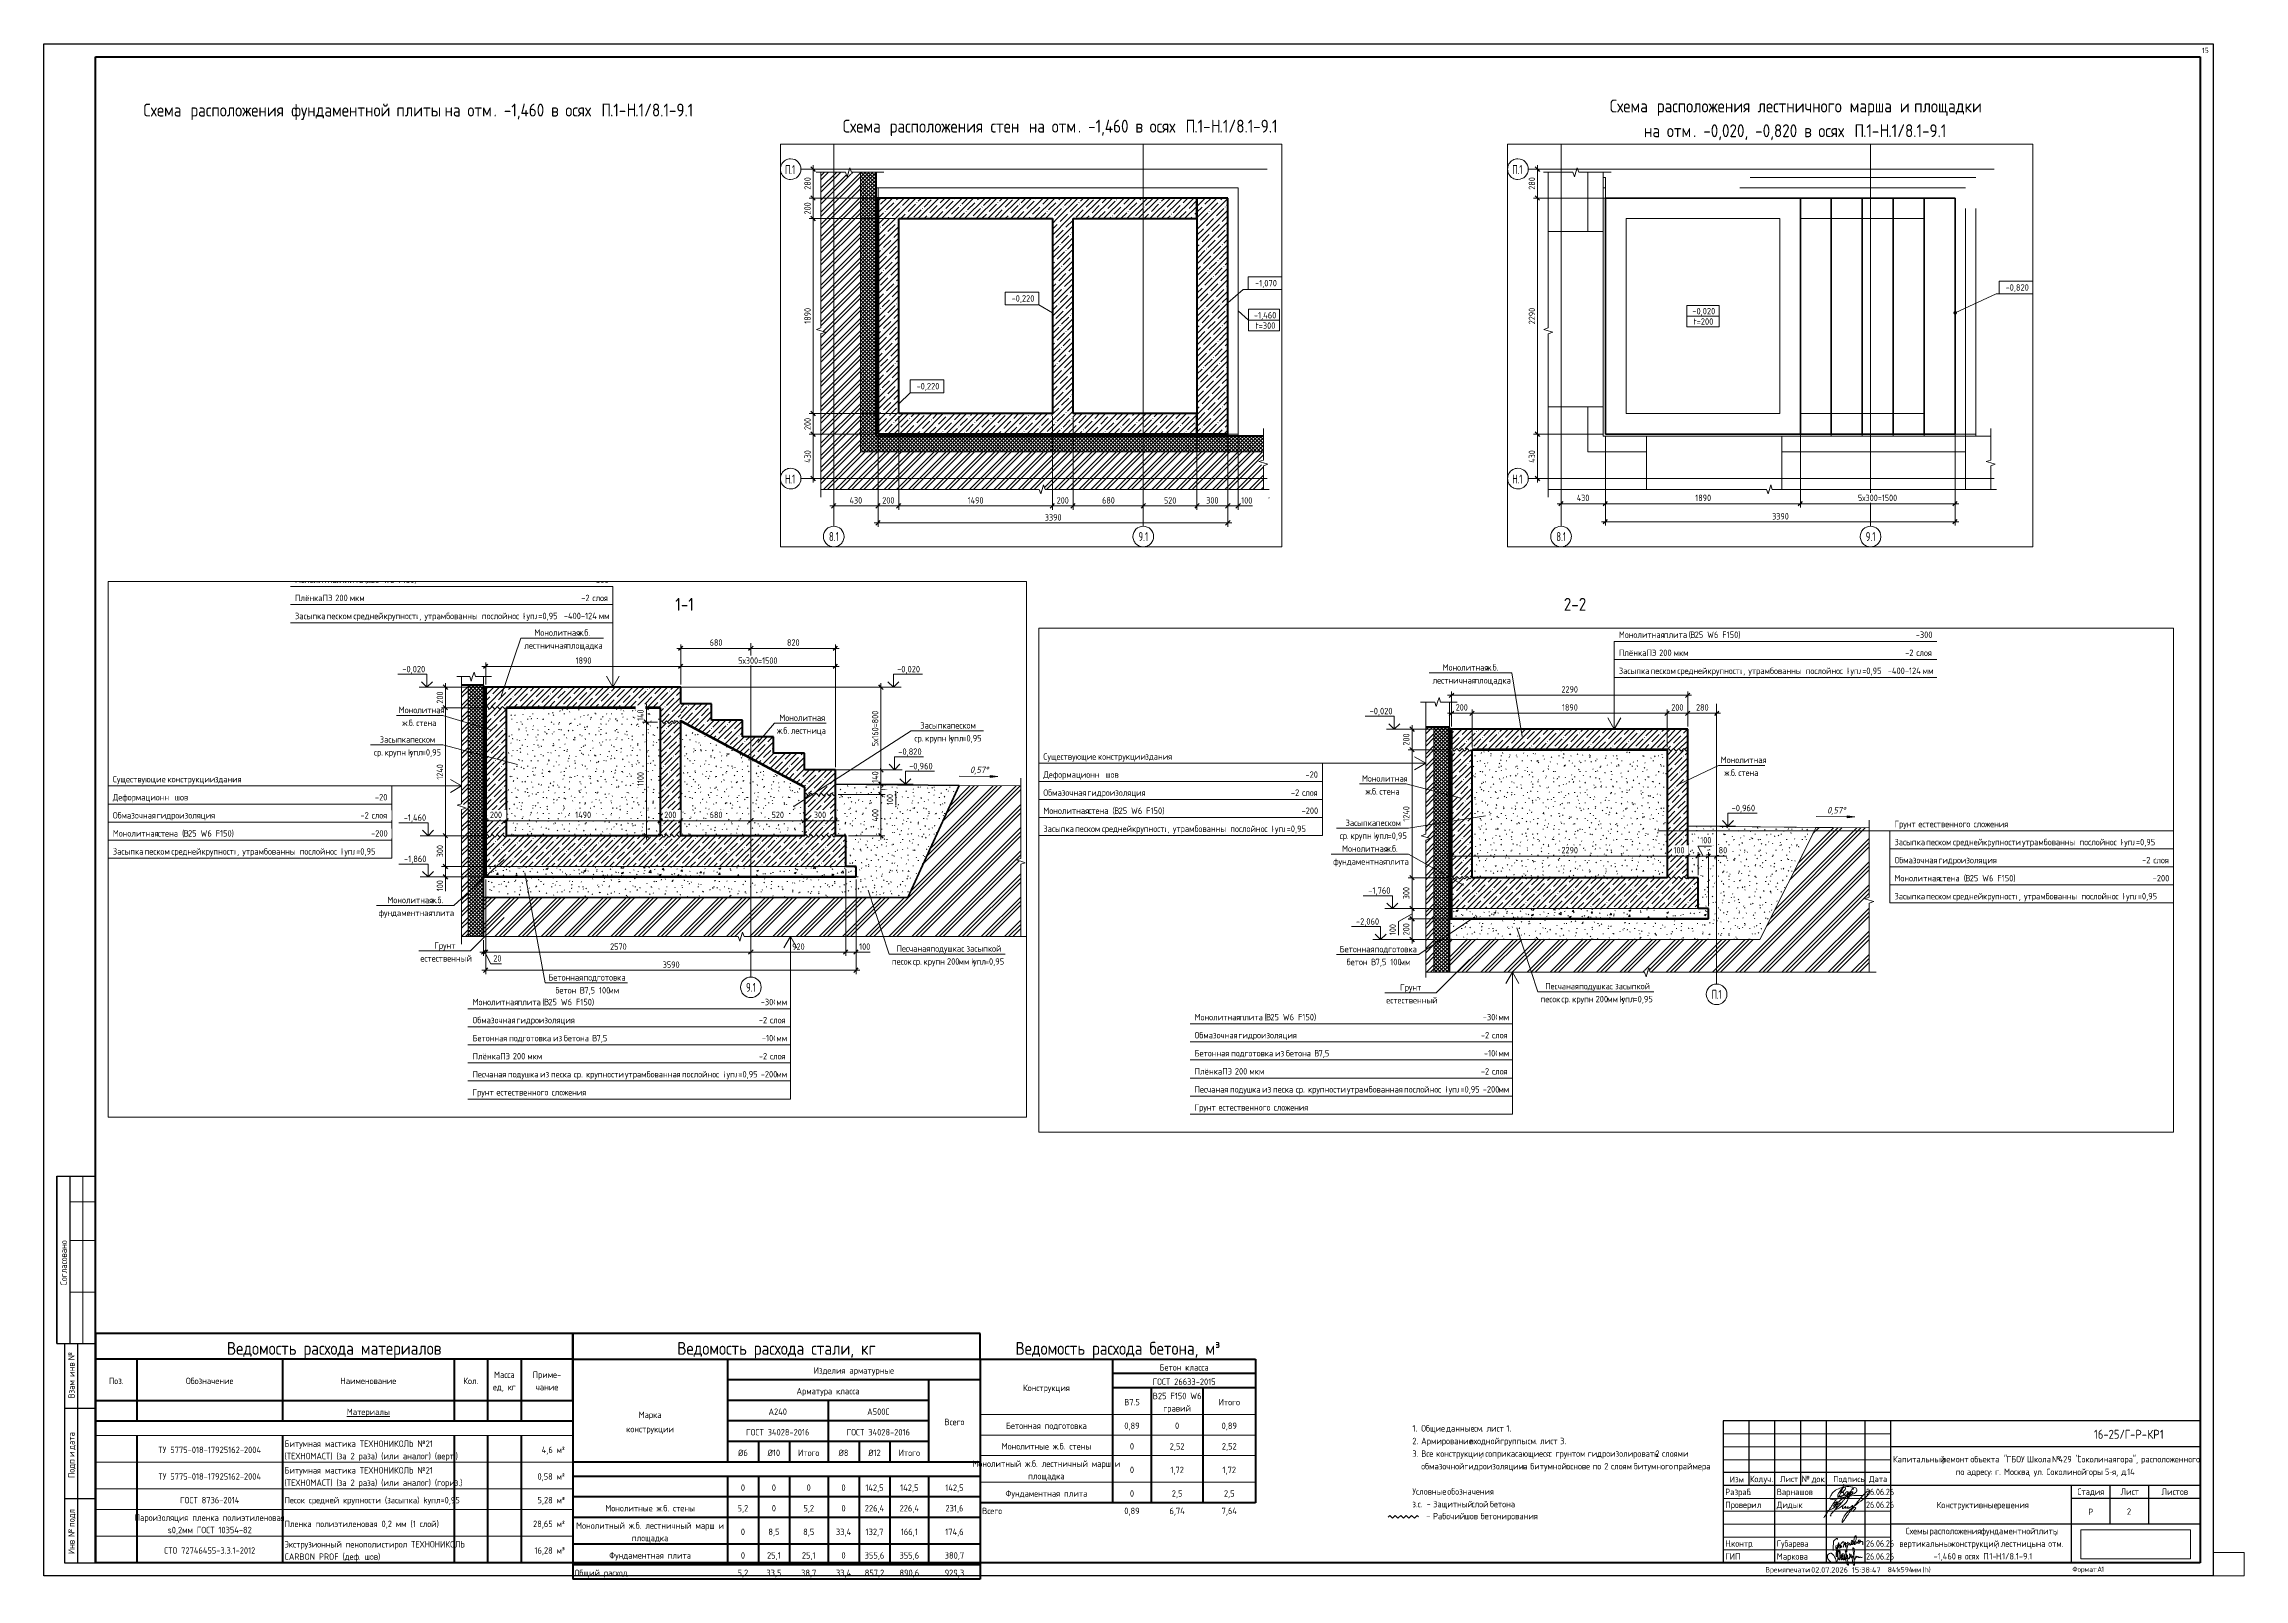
# Paper-space layout 'Layout1' of a CAD drawing. Header units: millimetres. Extents: x -841 to 12, y -1 to 594.
# The model-space entities are those that its viewports show. They can reach past a viewport. Long polylines and large blocks are cut down to what shows.
import ezdxf

# ---------------------------------------------------------------- set-up
doc = ezdxf.new("R2010")
doc.units = ezdxf.units.MM
doc.linetypes.add('01 Штриховая _4 мм_', pattern=[6, 3.5, -2.5])
doc.linetypes.add('02 Штрихпунктирная _20 мм_', pattern=[25, 20, -2.5, 0, -2.5])
doc.layers.add('_NPLT_SIGN', color=5, linetype='Continuous', lineweight=9, plot=False)
doc.layers.add('NPLT_SIGN', color=5, linetype='Continuous', lineweight=9, plot=False)
for name, color, linetype, lineweight in [('AA_Dim', 7, 'Continuous', 9), ('AA_Dim-25', 7, 'Continuous', 9), ('AA_Linii', 7, 'Continuous', 9), ('AA_Oformlenie', 7, 'Continuous', 9), ('AA_Vinoska', 5, 'Continuous', 9), ('AA_Visotnaya otmetka', 7, 'Continuous', 9), ('AF_Element', 7, 'Continuous', 20), ('AF_Element_Опалубка', 7, 'Continuous', 20), ('AF_Perekritie', 7, 'Continuous', 20), ('AF_Perekritie_Гидроизоляция', 253, 'Continuous', 20), ('AF_Perekritie_Опалубка', 7, 'Continuous', 20), ('AF_Stena', 7, '01 Штриховая _4 мм_', 20), ('AF_Stena_Гидроизоляция', 253, 'Continuous', 20), ('AF_Stena_Опалубка', 7, 'Continuous', 20), ('Gen_Dim', 7, 'Continuous', 9), ('Gen_Stamp', 7, 'Continuous', 9), ('Gen_Table', 7, 'Continuous', 9), ('Gen_Text', 7, 'Continuous', 9), ('KR_Fundament', 7, 'Continuous', 20), ('Оси', 7, 'Continuous', 9)]:
    doc.layers.add(name, color=color, linetype=linetype, lineweight=lineweight)
doc.layers.add('AA_NPLT_Vports', color=7, linetype='Continuous', plot=False)
doc.styles.add('GOST Common', font='GOST_Common.ttf', dxfattribs={"width": 0.85, "height": 62.5})
doc.styles.add('ISOCPEUR', font='isocpeur.ttf', dxfattribs={"width": 0.7, "height": 87.5})
doc.styles.add('ISOCPEUR_1', font='isocpeur.ttf', dxfattribs={"width": 0.9, "height": 62.5})
doc.styles.add('ISOCPEUR_10', font='isocpeur.ttf', dxfattribs={"width": 0.85, "height": 3.5})
doc.styles.add('ISOCPEUR_11', font='isocpeur.ttf', dxfattribs={"width": 0.75, "height": 2.5})
doc.styles.add('ISOCPEUR_12', font='isocpeur.ttf', dxfattribs={"width": 0.85, "height": 5})
doc.styles.add('ISOCPEUR_2', font='isocpeur.ttf', dxfattribs={"width": 0.85, "height": 62.5})
doc.styles.add('ISOCPEUR_4', font='isocpeur.ttf', dxfattribs={"width": 0.85, "height": 2.5})
doc.styles.add('ISOCPEUR_5', font='isocpeur.ttf', dxfattribs={"width": 0.85, "height": 2.3})
doc.styles.add('ISOCPEUR_6', font='isocpeur.ttf', dxfattribs={"width": 0.85, "height": 2})
doc.styles.add('ISOCPEUR_7', font='isocpeur.ttf', dxfattribs={"width": 0.85, "height": 2.1})
doc.styles.add('ISOCPEUR_8', font='isocpeur.ttf', dxfattribs={"width": 0.9, "height": 2})
doc.styles.add('ISOCPEUR_9', font='isocpeur.ttf', dxfattribs={"height": 2.1})
doc.styles.add('ISOCPEUR_I', font='isocpeui.ttf', dxfattribs={"width": 0.85, "height": 62.5})
doc.styles.add('ISOCPEUR_I_1', font='isocpeui.ttf', dxfattribs={"width": 0.7, "height": 0.3})
doc.dimstyles.new('00_Точн_3_знака__прозр_', dxfattribs={"dimscale": 304.8, "dimtxt": 62.248823, "dimasz": 0.139436, "dimexe": 0.123031, "dimexo": 0.082021, "dimgap": 0.008202, "dimtad": 1, "dimdec": 3, "dimrnd": 0.001, "dimdsep": 46, "dimtxsty": 'ISOCPEUR_1', "dimblk1": 'OBLIQUE', "dimblk2": 'OBLIQUE', "dimsah": 1, "dimcen": 0.09, "dimdle": 0.123031, "dimazin": 0, "dimtfac": 1, "dimtdec": 4, "dimtix": 1, "dimtmove": 0, "dimatfit": 3, "dimfxl": 1, "dimtvp": 1, "dimtolj": 1, "dimtzin": 0, "dimlwd": 18, "dimlwe": 18, "dimarcsym": 2})
doc.dimstyles.new('00_Точн_3_знака__прозр__1', dxfattribs={"dimscale": 304.8, "dimtxt": 62.248823, "dimasz": 0.139436, "dimexe": 0.123031, "dimexo": 0.082021, "dimgap": 0.008202, "dimtad": 1, "dimdec": 3, "dimrnd": 0.001, "dimdsep": 46, "dimtxsty": 'ISOCPEUR_1', "dimblk1": 'OBLIQUE', "dimblk2": 'OBLIQUE', "dimsah": 1, "dimcen": 0.09, "dimdle": 0.123031, "dimazin": 0, "dimtfac": 1, "dimtdec": 4, "dimtix": 1, "dimtmove": 1, "dimatfit": 3, "dimfxl": 1, "dimtvp": 1, "dimtolj": 1, "dimtzin": 0, "dimlwd": 18, "dimlwe": 18, "dimarcsym": 2})
doc.dimstyles.new('01_Точн_3_знака__непрозр_', dxfattribs={"dimscale": 304.8, "dimtxt": 62.248823, "dimasz": 0.139436, "dimexe": 0.123031, "dimexo": 0.082021, "dimgap": 0.020505, "dimtad": 1, "dimdec": 3, "dimrnd": 0.001, "dimdsep": 46, "dimtxsty": 'ISOCPEUR_1', "dimblk1": 'OBLIQUE', "dimblk2": 'OBLIQUE', "dimsah": 1, "dimcen": 0.09, "dimdle": 0.123031, "dimazin": 0, "dimtfac": 1, "dimtdec": 4, "dimtix": 1, "dimtmove": 0, "dimatfit": 3, "dimfxl": 1, "dimtvp": 1, "dimtfill": 1, "dimtolj": 1, "dimtzin": 0, "dimlwd": 18, "dimlwe": 18, "dimarcsym": 2})
doc.dimstyles.new('01_Точн_3_знака__непрозр__1', dxfattribs={"dimscale": 304.8, "dimtxt": 62.248823, "dimasz": 0.139436, "dimexe": 0.123031, "dimexo": 0.082021, "dimgap": 0.020505, "dimtad": 1, "dimdec": 3, "dimrnd": 0.001, "dimdsep": 46, "dimtxsty": 'ISOCPEUR_1', "dimblk1": 'OBLIQUE', "dimblk2": 'OBLIQUE', "dimsah": 1, "dimcen": 0.09, "dimdle": 0.123031, "dimazin": 0, "dimtfac": 1, "dimtdec": 4, "dimtix": 1, "dimtmove": 1, "dimatfit": 3, "dimfxl": 1, "dimtvp": 1, "dimtfill": 1, "dimtolj": 1, "dimtzin": 0, "dimlwd": 18, "dimlwe": 18, "dimarcsym": 2})
picture_1 = doc.add_image_def('image1.jpg', size_in_pixel=(1429, 378))
pattern_1 = [(45, (11533.24, 0), (-56.1266, 56.1266), []), (45, (11589.37, 0), (-56.1266, 56.1266), [99.219, -19.844, 0.8382, -19.006])]
pattern_2 = [(45, (11533.243, 0), (-17.6776695, 17.6776695), []), (135, (11533.243, 0), (-17.6776695, -17.6776695), [])]
pattern_3 = [(45, (11533.24, 0), (-58.93311, 58.93311), []), (45, (11572.53, 0), (-58.93311, 58.93311), [])]
pattern_4 = [(45, (43175.114, -1040), (-56.1266, 56.1266), []), (45, (43231.24, -1040), (-56.1266, 56.1266), [99.219, -19.844, 0.8382, -19.006])]
pattern_5 = [(45, (43175.114, -1040), (-17.67767, 17.67767), []), (135, (43175.114, -1040), (-17.67767, -17.67767), [])]
pattern_6 = [(45, (52976.96, -1040), (-56.1266, 56.1266), []), (45, (53033.09, -1040), (-56.1266, 56.1266), [99.219, -19.844, 0.8382, -19.006])]
pattern_7 = [(45, (52976.962, -1040), (-17.67767, 17.67767), []), (135, (52976.962, -1040), (-17.67767, -17.67767), [])]

psp = doc.layouts.get("Layout1")

# ---------------------------------------------------------------- texts
at = {"layer": 'AA_Vinoska', "char_height": 2.5, "attachment_point": 1}
for s, insert, width, style in [('Разраб', (-189.15, 33.74), 11.5162, 'ISOCPEUR_4'), ('Проверил', (-189.15, 28.74), 14.9234, 'ISOCPEUR_4'), ('\\fISOCPEUR|b0|i0|c204|p34|;\\W.85;.', (-179.65, 33.74), 0.7496, 'ISOCPEUR_4'), ('Дидык', (-169.15, 28.74), 9.8808, 'ISOCPEUR_4'), ('Варнашов', (-169.15, 33.74), 15.8093, 'ISOCPEUR_4'), ('26.06.26', (-134.54, 33.74), 11.0633, 'ISOCPEUR_11'), ('26.06.26', (-134.54, 28.74), 11.0633, 'ISOCPEUR_11'), (' - ', (-306.57, 24.35), 4.9745, 'ISOCPEUR_4'), ('Рабочий', (-302.47, 24.35), 13.288, 'ISOCPEUR_4'), ('\\fISOCPEUR|b0|i0|c204|p34|;\\W.85; ', (-291.5, 24.35), 1.5673, 'ISOCPEUR_4'), ('шов', (-290.21, 24.35), 5.9966, 'ISOCPEUR_4'), ('\\fISOCPEUR|b0|i0|c204|p34|;\\W.85; ', (-285.26, 24.35), 1.5673, 'ISOCPEUR_4'), ('бетонирования', (-283.97, 24.35), 24.5998, 'ISOCPEUR_4'), ('\\fISOCPEUR|b0|i0|c204|p34|;\\W.85;Н', (-189.15, 13.74), 2.0443, 'ISOCPEUR_4'), ('ГИП', (-189.15, 8.74), 5.9285, 'ISOCPEUR_4'), ('\\fISOCPEUR|b0|i0|c204|p34|;\\W.85;.', (-187.47, 13.74), 0.7496, 'ISOCPEUR_4'), ('контр', (-186.85, 13.74), 9.6764, 'ISOCPEUR_4'), ('\\fISOCPEUR|b0|i0|c204|p34|;\\W.85;.', (-178.86, 13.74), 0.7496, 'ISOCPEUR_4'), ('Губарева', (-169.15, 13.74), 13.3481, 'ISOCPEUR_11'), ('Маркова', (-169.15, 8.74), 13.765, 'ISOCPEUR_4'), ('26.06.26', (-134.54, 13.74), 11.0633, 'ISOCPEUR_11'), ('26.06.26', (-134.54, 8.74), 11.0633, 'ISOCPEUR_11')]:
    psp.add_mtext(s, dxfattribs=dict(at, insert=insert, width=width, style=style))
at = {"layer": 'Gen_Stamp', "attachment_point": 1}
for s, insert, char_height, width, style in [('15', (-4.32, 592.55), 2.1, 2.6576, 'ISOCPEUR_7'), ('\\fISOCPEUR|b0|i1|c204|p34|;\\W.7;0', (-164.85, 60.16), 0.3, 0.2245, 'ISOCPEUR_I_1'), ('16-25/', (-46.18, 56.59), 3.5, 14.4464, 'ISOCPEUR_10'), ('\\fISOCPEUR|b0|i0|c204|p34|;\\W.85;Г', (-34.26, 56.59), 3.5, 2.5213, 'ISOCPEUR_10'), ('\\fISOCPEUR|b0|i0|c204|p34|;\\W.85;-', (-32.18, 56.59), 3.5, 2.5213, 'ISOCPEUR_10'), ('\\fISOCPEUR|b0|i0|c204|p34|;\\W.85;Р', (-30.1, 56.59), 3.5, 2.9302, 'ISOCPEUR_10'), ('\\fISOCPEUR|b0|i0|c204|p34|;\\W.85;-', (-27.68, 56.59), 3.5, 2.5213, 'ISOCPEUR_10'), ('КР', (-25.45, 56.59), 3.5, 5.8603, 'ISOCPEUR_10'), ('\\fISOCPEUR|b0|i0|c204|p34|;\\W.85;1', (-20.62, 56.59), 3.5, 1.8399, 'ISOCPEUR_10'), ('Капитальный', (-124.1, 46.43), 2.5, 21.5333, 'ISOCPEUR_4'), ('\\fISOCPEUR|b0|i0|c204|p34|;\\W.85; ', (-106.33, 46.43), 2.5, 1.5673, 'ISOCPEUR_4'), ('ремонт', (-105.04, 46.43), 2.5, 11.7207, 'ISOCPEUR_4'), ('\\fISOCPEUR|b0|i0|c204|p34|;\\W.85; ', (-95.37, 46.43), 2.5, 1.5673, 'ISOCPEUR_4'), ('объекта', (-94.08, 46.43), 2.5, 13.9013, 'ISOCPEUR_4'), (' "', (-82.61, 46.43), 2.5, 3.1346, 'ISOCPEUR_4'), ('ГБОУ', (-80.02, 46.43), 2.5, 7.9728, 'ISOCPEUR_4'), ('\\fISOCPEUR|b0|i0|c204|p34|;\\W.85; ', (-73.44, 46.43), 2.5, 1.5673, 'ISOCPEUR_4'), ('Школа', (-72.15, 46.43), 2.5, 10.1534, 'ISOCPEUR_4'), ('\\fISOCPEUR|b0|i0|c204|p34|;\\W.85; ', (-63.77, 46.43), 2.5, 1.5673, 'ISOCPEUR_4'), ('\\fISOCPEUR|b0|i0|c204|p34|;\\W.85;№', (-62.48, 46.43), 2.5, 3.1346, 'ISOCPEUR_4'), ('429 "', (-59.89, 46.43), 2.5, 8.8586, 'ISOCPEUR_4'), ('Соколиная', (-52.58, 46.43), 2.5, 16.7633, 'ISOCPEUR_4'), ('\\fISOCPEUR|b0|i0|c204|p34|;\\W.85; ', (-38.75, 46.43), 2.5, 1.5673, 'ISOCPEUR_4'), ('гора', (-37.46, 46.43), 2.5, 7.5639, 'ISOCPEUR_4'), ('", ', (-31.22, 46.43), 2.5, 4.0205, 'ISOCPEUR_4'), ('расположенного', (-27.9, 46.43), 2.5, 26.1671, 'ISOCPEUR_4'), ('по', (-99.76, 41.53), 2.5, 3.6797, 'ISOCPEUR_4'), ('\\fISOCPEUR|b0|i0|c204|p34|;\\W.85; ', (-96.72, 41.53), 2.5, 1.5673, 'ISOCPEUR_4'), ('адресу', (-95.43, 41.53), 2.5, 10.9711, 'ISOCPEUR_4'), (': ', (-86.37, 41.53), 2.5, 2.3169, 'ISOCPEUR_4'), ('\\fISOCPEUR|b0|i0|c204|p34|;\\W.85;г', (-84.46, 41.53), 2.5, 1.8399, 'ISOCPEUR_4'), ('. ', (-82.94, 41.53), 2.5, 2.3169, 'ISOCPEUR_4'), ('Москва', (-81.03, 41.53), 2.5, 11.4481, 'ISOCPEUR_4'), (', ', (-71.59, 41.53), 2.5, 2.4532, 'ISOCPEUR_4'), ('ул', (-69.56, 41.53), 2.5, 3.6797, 'ISOCPEUR_4'), ('. ', (-66.53, 41.53), 2.5, 2.3169, 'ISOCPEUR_4'), ('Соколиной', (-64.62, 41.53), 2.5, 16.5589, 'ISOCPEUR_4'), ('\\fISOCPEUR|b0|i0|c204|p34|;\\W.85; ', (-50.95, 41.53), 2.5, 1.5673, 'ISOCPEUR_4'), ('горы', (-49.66, 41.53), 2.5, 7.5639, 'ISOCPEUR_4'), (' 5-', (-43.42, 41.53), 2.5, 5.247, 'ISOCPEUR_4'), ('\\fISOCPEUR|b0|i0|c204|p34|;\\W.85;я', (-39.09, 41.53), 2.5, 1.8399, 'ISOCPEUR_4'), (', ', (-37.57, 41.53), 2.5, 2.4532, 'ISOCPEUR_4'), ('\\fISOCPEUR|b0|i0|c204|p34|;\\W.85;д', (-35.55, 41.53), 2.5, 1.8399, 'ISOCPEUR_4'), ('.14', (-34.03, 41.53), 2.5, 4.0886, 'ISOCPEUR_4'), ('Конструктивные', (-107.15, 28.68), 2.5, 26.8485, 'ISOCPEUR_4'), ('\\fISOCPEUR|b0|i0|c204|p34|;\\W.85; ', (-85, 28.68), 2.5, 1.5673, 'ISOCPEUR_4'), ('решения', (-83.71, 28.68), 2.5, 13.3561, 'ISOCPEUR_4'), ('\\fISOCPEUR|b0|i0|c204|p34|;\\W.85;2', (-33.39, 26.12), 2.5, 1.8399, 'ISOCPEUR_4'), ('Схемы', (-119.19, 18.57), 2.5, 9.6082, 'ISOCPEUR_4'), ('\\fISOCPEUR|b0|i0|c204|p34|;\\W.85; ', (-111.26, 18.57), 2.5, 1.5673, 'ISOCPEUR_4'), ('расположения', (-109.97, 18.57), 2.5, 22.4873, 'ISOCPEUR_4'), ('\\fISOCPEUR|b0|i0|c204|p34|;\\W.85; ', (-91.41, 18.57), 2.5, 1.5673, 'ISOCPEUR_4'), ('фундаментной', (-90.12, 18.57), 2.5, 23.4413, 'ISOCPEUR_4'), ('\\fISOCPEUR|b0|i0|c204|p34|;\\W.85; ', (-70.78, 18.57), 2.5, 1.5673, 'ISOCPEUR_4'), ('плиты', (-69.48, 18.57), 2.5, 9.8808, 'ISOCPEUR_4'), ('вертикальных', (-121.66, 13.68), 2.5, 22.9643, 'ISOCPEUR_4'), ('-1,460 ', (-108.39, 8.79), 2.5, 11.3118, 'ISOCPEUR_4'), ('\\fISOCPEUR|b0|i0|c204|p34|;\\W.85; ', (-102.71, 13.68), 2.5, 1.5673, 'ISOCPEUR_4'), ('конструкций', (-101.42, 13.68), 2.5, 20.6475, 'ISOCPEUR_4'), ('\\fISOCPEUR|b0|i0|c204|p34|;\\W.85; ', (-97.54, 8.79), 2.5, 1.5673, 'ISOCPEUR_4'), ('\\fISOCPEUR|b0|i0|c204|p34|;\\W.85; ', (-90.4, 8.79), 2.5, 1.5673, 'ISOCPEUR_4'), ('\\fISOCPEUR|b0|i0|c204|p34|;\\W.85;П', (-89.11, 8.79), 2.5, 2.0443, 'ISOCPEUR_4'), ('.1-', (-87.42, 8.79), 2.5, 3.8842, 'ISOCPEUR_4'), (', ', (-84.38, 13.68), 2.5, 2.4532, 'ISOCPEUR_4'), ('\\fISOCPEUR|b0|i0|c204|p34|;\\W.85;Н', (-84.21, 8.79), 2.5, 2.0443, 'ISOCPEUR_4'), ('лестницы', (-82.36, 13.68), 2.5, 15.3323, 'ISOCPEUR_4'), ('.1/8.1-9.1', (-82.53, 8.79), 2.5, 13.4924, 'ISOCPEUR_4'), ('\\fISOCPEUR|b0|i0|c204|p34|;\\W.85; ', (-69.71, 13.68), 2.5, 1.5673, 'ISOCPEUR_4'), ('на', (-68.42, 13.68), 2.5, 3.8842, 'ISOCPEUR_4'), ('\\fISOCPEUR|b0|i0|c204|p34|;\\W.85; ', (-65.21, 13.68), 2.5, 1.5673, 'ISOCPEUR_4'), ('отм', (-63.92, 13.68), 2.5, 6.2011, 'ISOCPEUR_4'), ('\\fISOCPEUR|b0|i0|c204|p34|;\\W.85;,', (-61.33, 18.57), 2.5, 0.8859, 'ISOCPEUR_4'), ('\\fISOCPEUR|b0|i0|c204|p34|;\\W.85;.', (-58.8, 13.68), 2.5, 0.7496, 'ISOCPEUR_4'), ('\\fISOCPEUR|b0|i0|c204|p34|;\\W.85;в', (-99.06, 8.79), 2.5, 1.8399, 'ISOCPEUR_4'), ('осях', (-96.25, 8.79), 2.5, 7.0869, 'ISOCPEUR_4')]:
    psp.add_mtext(s, dxfattribs=dict(at, insert=insert, char_height=char_height, width=width, style=style))
at = {"layer": 'Gen_Stamp', "insert": (-155.83, 3.3), "char_height": 2.1, "width": 28.8632, "attachment_point": 1, "line_spacing_factor": 1.149209, "style": 'ISOCPEUR_9'}
psp.add_mtext('02.07.2026 15:38:47', dxfattribs=at)
at = {"layer": 'Gen_Table', "line_spacing_factor": 1.149209}
for s, insert, char_height, width, attachment_point, style in [('Ведомость расхода материалов', (-728.5, 90.67), 5, 101.9419, 2, 'ISOCPEUR_12'), ('Ведомость расхода стали, кг', (-557, 90.67), 5, 94.5921, 2, 'ISOCPEUR_12'), ('Ведомость расхода бетона, м\\fISOCPEUR|b0|i0|c238|p34|;\\W.85;³', (-424.61, 90.67), 5, 98.3566, 2, 'ISOCPEUR_12'), ('Поз.', (-813, 76.8), 2.5, 6.1548, 2, 'ISOCPEUR_4'), ('Обозначение', (-776.75, 76.8), 2.5, 19.749, 2, 'ISOCPEUR_4'), ('Наименование', (-715.25, 76.8), 2.5, 22.1093, 2, 'ISOCPEUR_4'), ('Кол.', (-675.5, 76.8), 2.5, 6.2743, 2, 'ISOCPEUR_4'), ('Масса\\Pед, кг', (-662.5, 79.19), 2.5, 9.4114, 2, 'ISOCPEUR_4'), ('Приме-\\Pчание', (-646, 79.19), 2.5, 11.0547, 2, 'ISOCPEUR_4'), ('Изделия арматурные', (-527, 80.81), 2.5, 33.0445, 2, 'ISOCPEUR_4'), ('Бетон класса', (-398.94, 82.03), 2.5, 21.5715, 2, 'ISOCPEUR_4'), ('Арматура класса', (-537, 72.84), 2.5, 27.8458, 2, 'ISOCPEUR_4'), ('Конструкция', (-452.34, 74.1), 2.5, 20.1075, 2, 'ISOCPEUR_4'), ('В7.5', (-419.16, 68.56), 2.5, 6.2743, 2, 'ISOCPEUR_4'), ('B25 F150 W6\\Pгравий', (-401.66, 70.95), 2.5, 19.5697, 2, 'ISOCPEUR_4'), ('ГОСТ 26633-2015', (-398.94, 76.49), 2.5, 26.1428, 2, 'ISOCPEUR_4'), ('Итого', (-381.44, 68.56), 2.5, 9.5608, 2, 'ISOCPEUR_4'), ('\\LМатериалы', (-715.25, 64.78), 2.5, 17.5978, 2, 'ISOCPEUR_4'), ('Марка', (-606, 63.64), 2.5, 9.7998, 2, 'ISOCPEUR_4'), ('А240', (-556.5, 64.86), 2.5, 7.798, 2, 'ISOCPEUR_4'), ('А500С', (-517.5, 64.86), 2.5, 9.3218, 2, 'ISOCPEUR_4'), ('Всего', (-488, 60.87), 2.5, 8.784, 2, 'ISOCPEUR_4'), ('Битумная мастика ТЕХНОНИКОЛЬ №21\\P(ТЕХНОМАСТ) (за 2 раза) (или аналог) (верт.)', (-747.75, 52.45), 2.5, 72.901, 1, 'ISOCPEUR_4'), ('конструкции', (-606, 58.11), 2.5, 19.8685, 2, 'ISOCPEUR_4'), ('ГОСТ 34028-2016', (-556.5, 56.89), 2.5, 26.3818, 2, 'ISOCPEUR_4'), ('ГОСТ 34028-2016', (-517.5, 56.89), 2.5, 26.3818, 2, 'ISOCPEUR_4'), ('Монолитные ж.б. стены', (-452.34, 51.43), 2.5, 36.6895, 2, 'ISOCPEUR_4'), ('Бетонная подготовка', (-452.34, 59.41), 2.5, 34.9566, 2, 'ISOCPEUR_4'), ('0,89', (-419.16, 59.41), 2.5, 6.1548, 2, 'ISOCPEUR_4'), ('\\fISOCPEUR|b0|i0|c204|p34|;\\W.85;0', (-419.16, 51.43), 2.5, 1.7628, 2, 'ISOCPEUR_4'), ('2,52', (-401.66, 51.43), 2.5, 6.1548, 2, 'ISOCPEUR_4'), ('\\fISOCPEUR|b0|i0|c204|p34|;\\W.85;0', (-401.66, 59.41), 2.5, 1.7628, 2, 'ISOCPEUR_4'), ('0,89', (-381.44, 59.41), 2.5, 6.1548, 2, 'ISOCPEUR_4'), ('2,52', (-381.44, 51.43), 2.5, 6.1548, 2, 'ISOCPEUR_4'), ('ТУ 5775-018-17925162-2004', (-776.75, 50.06), 2.5, 42.9937, 2, 'ISOCPEUR_4'), ('4,6', (-643.75, 50.06), 2.5, 4.631, 3, 'ISOCPEUR_4'), ('м\\fISOCPEUR|b0|i0|c238|p34|;\\W.85;²', (-642.25, 50.06), 2.5, 3.4957, 1, 'ISOCPEUR_4'), ('Ø6', (-570, 48.91), 2.5, 4.2725, 2, 'ISOCPEUR_4'), ('Ø10', (-558, 48.91), 2.5, 5.5273, 2, 'ISOCPEUR_4'), ('Итого', (-544.5, 48.91), 2.5, 9.5608, 2, 'ISOCPEUR_4'), ('Ø8', (-531, 48.91), 2.5, 4.2725, 2, 'ISOCPEUR_4'), ('Ø12', (-519, 48.91), 2.5, 5.5273, 2, 'ISOCPEUR_4'), ('Итого', (-505.5, 48.91), 2.5, 9.5608, 2, 'ISOCPEUR_4'), ('Монолитный ж.б. лестничный марш и\\Pплощадка', (-452.34, 44.68), 2.5, 58.2909, 2, 'ISOCPEUR_4'), ('ТУ 5775-018-17925162-2004', (-776.75, 39.73), 2.5, 42.9937, 2, 'ISOCPEUR_4'), ('Битумная мастика ТЕХНОНИКОЛЬ №21\\P(ТЕХНОМАСТ) (за 2 раза) (или аналог) (гориз.)', (-747.75, 42.12), 2.5, 74.0364, 1, 'ISOCPEUR_4'), ('0,58', (-643.75, 39.73), 2.5, 6.1548, 3, 'ISOCPEUR_4'), ('м\\fISOCPEUR|b0|i0|c238|p34|;\\W.85;²', (-642.25, 39.73), 2.5, 3.4957, 1, 'ISOCPEUR_4'), ('\\fISOCPEUR|b0|i0|c204|p34|;\\W.85;0', (-570, 35.4), 2.5, 1.7628, 2, 'ISOCPEUR_4'), ('\\fISOCPEUR|b0|i0|c204|p34|;\\W.85;0', (-558, 35.4), 2.5, 1.7628, 2, 'ISOCPEUR_4'), ('\\fISOCPEUR|b0|i0|c204|p34|;\\W.85;0', (-544.5, 35.4), 2.5, 1.7628, 2, 'ISOCPEUR_4'), ('\\fISOCPEUR|b0|i0|c204|p34|;\\W.85;0', (-531, 35.4), 2.5, 1.7628, 2, 'ISOCPEUR_4'), ('142,5', (-519, 35.4), 2.5, 7.6486, 2, 'ISOCPEUR_4'), ('142,5', (-505.5, 35.4), 2.5, 7.6486, 2, 'ISOCPEUR_4'), ('142,5', (-488, 35.4), 2.5, 7.6486, 2, 'ISOCPEUR_4'), ('\\fISOCPEUR|b0|i0|c204|p34|;\\W.85;0', (-419.16, 42.28), 2.5, 1.7628, 2, 'ISOCPEUR_4'), ('1,72', (-401.66, 42.28), 2.5, 5.6468, 2, 'ISOCPEUR_4'), ('1,72', (-381.44, 42.28), 2.5, 5.6468, 2, 'ISOCPEUR_4'), ('ГОСТ 8736-2014', (-776.75, 30.55), 2.5, 24.619, 2, 'ISOCPEUR_4'), ('Песок средней крупности (засыпка) kупл=0,95', (-747.75, 30.55), 2.5, 72.6023, 1, 'ISOCPEUR_4'), ('5,28', (-643.75, 30.55), 2.5, 6.1548, 3, 'ISOCPEUR_4'), ('м\\fISOCPEUR|b0|i0|c238|p34|;\\W.85;³', (-642.25, 30.55), 2.5, 3.3762, 1, 'ISOCPEUR_4'), ('Монолитные ж.б. стены', (-606, 27.42), 2.5, 36.6895, 2, 'ISOCPEUR_4'), ('5,2', (-570, 27.42), 2.5, 4.392, 2, 'ISOCPEUR_4'), ('\\fISOCPEUR|b0|i0|c204|p34|;\\W.85;0', (-558, 27.42), 2.5, 1.7628, 2, 'ISOCPEUR_4'), ('5,2', (-544.5, 27.42), 2.5, 4.392, 2, 'ISOCPEUR_4'), ('\\fISOCPEUR|b0|i0|c204|p34|;\\W.85;0', (-531, 27.42), 2.5, 1.7628, 2, 'ISOCPEUR_4'), ('226,4', (-519, 27.42), 2.5, 8.1565, 2, 'ISOCPEUR_4'), ('226,4', (-505.5, 27.42), 2.5, 8.1565, 2, 'ISOCPEUR_4'), ('231,6', (-488, 27.42), 2.5, 7.4096, 2, 'ISOCPEUR_4'), ('Всего', (-477.25, 26.38), 2.5, 8.784, 1, 'ISOCPEUR_4'), ('Фундаментная плита', (-452.34, 33.13), 2.5, 34.1798, 2, 'ISOCPEUR_4'), ('0,89', (-419.16, 26.38), 2.5, 6.1548, 2, 'ISOCPEUR_4'), ('\\fISOCPEUR|b0|i0|c204|p34|;\\W.85;0', (-419.16, 33.13), 2.5, 1.7628, 2, 'ISOCPEUR_4'), ('6,74', (-401.66, 26.38), 2.5, 6.3938, 2, 'ISOCPEUR_4'), ('2,5', (-401.66, 33.13), 2.5, 4.392, 2, 'ISOCPEUR_4'), ('7,64', (-381.44, 26.38), 2.5, 6.3938, 2, 'ISOCPEUR_4'), ('2,5', (-381.44, 33.13), 2.5, 4.392, 2, 'ISOCPEUR_4'), ('Пароизоляция пленка полиэтиленовая\\Ps0,2мм ГОСТ 10354-82', (-776.75, 23.76), 2.5, 60.9799, 2, 'ISOCPEUR_4'), ('Пленка полиэтиленовая 0,2 мм (1 слой)', (-747.75, 21.36), 2.5, 62.414, 1, 'ISOCPEUR_4'), ('28,65', (-643.75, 21.36), 2.5, 7.9175, 3, 'ISOCPEUR_4'), ('м\\fISOCPEUR|b0|i0|c238|p34|;\\W.85;²', (-642.25, 21.36), 2.5, 3.4957, 1, 'ISOCPEUR_4'), ('Монолитный ж.б. лестничный марш и\\Pплощадка', (-606, 20.67), 2.5, 58.2909, 2, 'ISOCPEUR_4'), ('\\fISOCPEUR|b0|i0|c204|p34|;\\W.85;0', (-570, 18.27), 2.5, 1.7628, 2, 'ISOCPEUR_4'), ('8,5', (-558, 18.27), 2.5, 4.392, 2, 'ISOCPEUR_4'), ('8,5', (-544.5, 18.27), 2.5, 4.392, 2, 'ISOCPEUR_4'), ('33,4', (-531, 18.27), 2.5, 6.3938, 2, 'ISOCPEUR_4'), ('132,7', (-519, 18.27), 2.5, 7.4096, 2, 'ISOCPEUR_4'), ('166,1', (-505.5, 18.27), 2.5, 6.9017, 2, 'ISOCPEUR_4'), ('174,6', (-488, 18.27), 2.5, 7.6486, 2, 'ISOCPEUR_4'), ('СТО 72746455-3.3.1-2012', (-776.75, 11.04), 2.5, 38.1834, 2, 'ISOCPEUR_4'), ('Экструзионный пенополистирол ТЕХНОНИКОЛЬ\\PCARBON PROF (деф. шов)', (-747.75, 13.43), 2.5, 73.4687, 1, 'ISOCPEUR_4'), ('16,28', (-643.75, 11.04), 2.5, 7.4096, 3, 'ISOCPEUR_4'), ('м\\fISOCPEUR|b0|i0|c238|p34|;\\W.85;³', (-642.25, 11.04), 2.5, 3.3762, 1, 'ISOCPEUR_4'), ('Фундаментная плита', (-606, 9.12), 2.5, 34.1798, 2, 'ISOCPEUR_4'), ('\\fISOCPEUR|b0|i0|c204|p34|;\\W.85;0', (-570, 9.12), 2.5, 1.7628, 2, 'ISOCPEUR_4'), ('25,1', (-558, 9.12), 2.5, 5.6468, 2, 'ISOCPEUR_4'), ('25,1', (-544.5, 9.12), 2.5, 5.6468, 2, 'ISOCPEUR_4'), ('\\fISOCPEUR|b0|i0|c204|p34|;\\W.85;0', (-531, 9.12), 2.5, 1.7628, 2, 'ISOCPEUR_4'), ('355,6', (-519, 9.12), 2.5, 7.9175, 2, 'ISOCPEUR_4'), ('355,6', (-505.5, 9.12), 2.5, 7.9175, 2, 'ISOCPEUR_4'), ('380,7', (-488, 9.12), 2.5, 7.9175, 2, 'ISOCPEUR_4'), ('Общий расход', (-635.25, 2.36), 2.5, 21.8404, 1, 'ISOCPEUR_4'), ('5,2', (-570, 2.36), 2.5, 4.392, 2, 'ISOCPEUR_4'), ('33,5', (-558, 2.36), 2.5, 6.1548, 2, 'ISOCPEUR_4'), ('38,7', (-544.5, 2.36), 2.5, 6.1548, 2, 'ISOCPEUR_4'), ('33,4', (-531, 2.36), 2.5, 6.3938, 2, 'ISOCPEUR_4'), ('857,2', (-519, 2.36), 2.5, 7.9175, 2, 'ISOCPEUR_4'), ('890,6', (-505.5, 2.36), 2.5, 7.9175, 2, 'ISOCPEUR_4'), ('929,3', (-488, 2.36), 2.5, 7.9175, 2, 'ISOCPEUR_4')]:
    psp.add_mtext(s, dxfattribs=dict(at, insert=insert, char_height=char_height, width=width, attachment_point=attachment_point, style=style))
at = {"layer": 'Gen_Text', "attachment_point": 1}
for s, insert, char_height, width, style in [('Схема', (-233.88, 572.45), 5, 19.012, 'ISOCPEUR_12'), ('\\fISOCPEUR|b0|i0|c204|p34|;\\W.85; ', (-218.19, 572.45), 5, 3.0665, 'ISOCPEUR_12'), ('\\fISOCPEUR|b0|i0|c204|p34|;\\W.85; ', (-179.12, 572.45), 5, 3.0665, 'ISOCPEUR_12'), ('\\fISOCPEUR|b0|i0|c204|p34|;\\W.85; ', (-143.42, 572.45), 5, 3.0665, 'ISOCPEUR_12'), ('\\fISOCPEUR|b0|i0|c204|p34|;\\W.85; ', (-123.96, 572.45), 5, 3.0665, 'ISOCPEUR_12'), ('\\fISOCPEUR|b0|i0|c204|p34|;\\W.85; ', (-118.45, 572.45), 5, 3.0665, 'ISOCPEUR_12'), ('Схема', (-802.44, 570.88), 5, 19.012, 'ISOCPEUR_12'), ('\\fISOCPEUR|b0|i0|c204|p34|;\\W.85; ', (-786.75, 570.88), 5, 3.0665, 'ISOCPEUR_12'), ('расположения', (-784.22, 570.88), 5, 44.2932, 'ISOCPEUR_12'), ('\\fISOCPEUR|b0|i0|c204|p34|;\\W.85; ', (-747.67, 570.88), 5, 3.0665, 'ISOCPEUR_12'), ('фундаментной', (-745.14, 570.88), 5, 46.3375, 'ISOCPEUR_12'), ('\\fISOCPEUR|b0|i0|c204|p34|;\\W.85; ', (-706.91, 570.88), 5, 3.0665, 'ISOCPEUR_12'), ('плиты', (-704.38, 570.88), 5, 19.5572, 'ISOCPEUR_12'), ('\\fISOCPEUR|b0|i0|c204|p34|;\\W.85; ', (-688.25, 570.88), 5, 3.0665, 'ISOCPEUR_12'), ('на', (-685.72, 570.88), 5, 7.7002, 'ISOCPEUR_12'), ('\\fISOCPEUR|b0|i0|c204|p34|;\\W.85; ', (-679.36, 570.88), 5, 3.0665, 'ISOCPEUR_12'), ('отм', (-676.83, 570.88), 5, 12.334, 'ISOCPEUR_12'), ('. -1,460 ', (-666.66, 570.88), 5, 26.9848, 'ISOCPEUR_12'), ('\\fISOCPEUR|b0|i0|c204|p34|;\\W.85;в', (-644.39, 570.88), 5, 3.6116, 'ISOCPEUR_12'), ('\\fISOCPEUR|b0|i0|c204|p34|;\\W.85; ', (-641.41, 570.88), 5, 3.0665, 'ISOCPEUR_12'), ('осях', (-638.88, 570.88), 5, 13.9013, 'ISOCPEUR_12'), ('\\fISOCPEUR|b0|i0|c204|p34|;\\W.85; ', (-627.41, 570.88), 5, 3.0665, 'ISOCPEUR_12'), ('\\fISOCPEUR|b0|i0|c204|p34|;\\W.85;П', (-624.88, 570.88), 5, 4.0886, 'ISOCPEUR_12'), ('.1-', (-621.51, 570.88), 5, 7.7684, 'ISOCPEUR_12'), ('\\fISOCPEUR|b0|i0|c204|p34|;\\W.85;Н', (-615.1, 570.88), 5, 4.0886, 'ISOCPEUR_12'), ('.1/8.1-9.1', (-611.72, 570.88), 5, 26.9167, 'ISOCPEUR_12'), ('Схема', (-531.3, 564.63), 5, 19.012, 'ISOCPEUR_12'), ('\\fISOCPEUR|b0|i0|c204|p34|;\\W.85; ', (-515.62, 564.63), 5, 3.0665, 'ISOCPEUR_12'), ('расположения', (-513.09, 564.63), 5, 44.2932, 'ISOCPEUR_12'), ('\\fISOCPEUR|b0|i0|c204|p34|;\\W.85; ', (-476.54, 564.63), 5, 3.0665, 'ISOCPEUR_12'), ('стен', (-474.01, 564.63), 5, 14.9234, 'ISOCPEUR_12'), ('\\fISOCPEUR|b0|i0|c204|p34|;\\W.85; ', (-461.7, 564.63), 5, 3.0665, 'ISOCPEUR_12'), ('на', (-459.17, 564.63), 5, 7.7002, 'ISOCPEUR_12'), ('\\fISOCPEUR|b0|i0|c204|p34|;\\W.85; ', (-452.81, 564.63), 5, 3.0665, 'ISOCPEUR_12'), ('отм', (-450.28, 564.63), 5, 12.334, 'ISOCPEUR_12'), ('. -1,460 ', (-440.11, 564.63), 5, 26.9848, 'ISOCPEUR_12'), ('\\fISOCPEUR|b0|i0|c204|p34|;\\W.85;в', (-417.84, 564.63), 5, 3.6116, 'ISOCPEUR_12'), ('\\fISOCPEUR|b0|i0|c204|p34|;\\W.85; ', (-414.86, 564.63), 5, 3.0665, 'ISOCPEUR_12'), ('осях', (-412.33, 564.63), 5, 13.9013, 'ISOCPEUR_12'), ('\\fISOCPEUR|b0|i0|c204|p34|;\\W.85; ', (-400.86, 564.63), 5, 3.0665, 'ISOCPEUR_12'), ('\\fISOCPEUR|b0|i0|c204|p34|;\\W.85;П', (-398.33, 564.63), 5, 4.0886, 'ISOCPEUR_12'), ('.1-', (-394.96, 564.63), 5, 7.7684, 'ISOCPEUR_12'), ('\\fISOCPEUR|b0|i0|c204|p34|;\\W.85;Н', (-388.55, 564.63), 5, 4.0886, 'ISOCPEUR_12'), ('.1/8.1-9.1', (-385.18, 564.63), 5, 26.9167, 'ISOCPEUR_12'), ('расположения', (-215.66, 572.45), 5, 44.2932, 'ISOCPEUR_12'), ('лестничного', (-176.59, 572.45), 5, 40.2046, 'ISOCPEUR_12'), ('марша', (-140.88, 572.45), 5, 20.5112, 'ISOCPEUR_12'), ('\\fISOCPEUR|b0|i0|c204|p34|;\\W.85;и', (-121.43, 572.45), 5, 3.6116, 'ISOCPEUR_12'), ('площадки', (-115.92, 572.45), 5, 30.869, 'ISOCPEUR_12'), ('на', (-220.67, 562.86), 5, 7.7002, 'ISOCPEUR_12'), ('\\fISOCPEUR|b0|i0|c204|p34|;\\W.85; ', (-214.31, 562.86), 5, 3.0665, 'ISOCPEUR_12'), ('отм', (-211.78, 562.86), 5, 12.334, 'ISOCPEUR_12'), ('. -0,020, -0,820 ', (-201.61, 562.86), 5, 52.1979, 'ISOCPEUR_12'), ('\\fISOCPEUR|b0|i0|c204|p34|;\\W.85;в', (-158.54, 562.86), 5, 3.6116, 'ISOCPEUR_12'), ('\\fISOCPEUR|b0|i0|c204|p34|;\\W.85; ', (-155.56, 562.86), 5, 3.0665, 'ISOCPEUR_12'), ('осях', (-153.03, 562.86), 5, 13.9013, 'ISOCPEUR_12'), ('\\fISOCPEUR|b0|i0|c204|p34|;\\W.85; ', (-141.56, 562.86), 5, 3.0665, 'ISOCPEUR_12'), ('\\fISOCPEUR|b0|i0|c204|p34|;\\W.85;П', (-139.03, 562.86), 5, 4.0886, 'ISOCPEUR_12'), ('.1-', (-135.66, 562.86), 5, 7.7684, 'ISOCPEUR_12'), ('\\fISOCPEUR|b0|i0|c204|p34|;\\W.85;Н', (-129.25, 562.86), 5, 4.0886, 'ISOCPEUR_12'), ('.1/8.1-9.1', (-125.87, 562.86), 5, 26.9167, 'ISOCPEUR_12'), ('1-1', (-596.21, 379.2), 5, 8.7905, 'ISOCPEUR_12'), ('2-2', (-251.72, 379.2), 5, 10.8348, 'ISOCPEUR_12'), ('1.', (-310.45, 58.39), 2.5, 4.1569, 'ISOCPEUR_4'), ('2.', (-310.45, 53.49), 2.5, 4.1569, 'ISOCPEUR_4'), ('Общие', (-307.02, 58.39), 2.5, 10.1534, 'ISOCPEUR_4'), ('Армирование', (-307.02, 53.49), 2.5, 21.1245, 'ISOCPEUR_4'), ('\\fISOCPEUR|b0|i0|c204|p34|;\\W.85; ', (-298.64, 58.39), 2.5, 1.5673, 'ISOCPEUR_4'), ('данные', (-297.35, 58.39), 2.5, 11.4481, 'ISOCPEUR_4'), ('\\fISOCPEUR|b0|i0|c204|p34|;\\W.85; ', (-289.59, 53.49), 2.5, 1.5673, 'ISOCPEUR_4'), ('входной', (-288.3, 53.49), 2.5, 12.8791, 'ISOCPEUR_4'), ('\\fISOCPEUR|b0|i0|c204|p34|;\\W.85; ', (-287.9, 58.39), 2.5, 1.5673, 'ISOCPEUR_4'), ('см', (-286.61, 58.39), 2.5, 3.6116, 'ISOCPEUR_4'), ('. ', (-283.63, 58.39), 2.5, 2.3169, 'ISOCPEUR_4'), ('лист', (-281.72, 58.39), 2.5, 7.5639, 'ISOCPEUR_4'), ('\\fISOCPEUR|b0|i0|c204|p34|;\\W.85; ', (-277.67, 53.49), 2.5, 1.5673, 'ISOCPEUR_4'), ('группы', (-276.38, 53.49), 2.5, 11.2437, 'ISOCPEUR_4'), (' 1.', (-275.48, 58.39), 2.5, 3.6116, 'ISOCPEUR_4'), ('\\fISOCPEUR|b0|i0|c204|p34|;\\W.85; ', (-267.1, 53.49), 2.5, 1.5673, 'ISOCPEUR_4'), ('см', (-265.81, 53.49), 2.5, 3.6116, 'ISOCPEUR_4'), ('. ', (-262.83, 53.49), 2.5, 2.3169, 'ISOCPEUR_4'), ('лист', (-260.92, 53.49), 2.5, 7.5639, 'ISOCPEUR_4'), (' 3.', (-254.68, 53.49), 2.5, 4.1567, 'ISOCPEUR_4'), ('3.', (-310.45, 48.6), 2.5, 4.1569, 'ISOCPEUR_4'), ('обмазочной', (-307.02, 43.7), 2.5, 18.6713, 'ISOCPEUR_4'), ('Все', (-307.02, 48.6), 2.5, 5.4515, 'ISOCPEUR_4'), ('\\fISOCPEUR|b0|i0|c204|p34|;\\W.85; ', (-302.52, 48.6), 2.5, 1.5673, 'ISOCPEUR_4'), ('конструкции', (-301.23, 48.6), 2.5, 20.6475, 'ISOCPEUR_4'), ('\\fISOCPEUR|b0|i0|c204|p34|;\\W.85; ', (-291.61, 43.7), 2.5, 1.5673, 'ISOCPEUR_4'), ('гидроизоляции', (-290.32, 43.7), 2.5, 23.9865, 'ISOCPEUR_4'), (', ', (-284.19, 48.6), 2.5, 2.4532, 'ISOCPEUR_4'), ('соприкасающиеся', (-282.17, 48.6), 2.5, 28.2795, 'ISOCPEUR_4'), ('\\fISOCPEUR|b0|i0|c204|p34|;\\W.85; ', (-270.53, 43.7), 2.5, 1.5673, 'ISOCPEUR_4'), ('на', (-269.24, 43.7), 2.5, 3.8842, 'ISOCPEUR_4'), ('\\fISOCPEUR|b0|i0|c204|p34|;\\W.85; ', (-266.03, 43.7), 2.5, 1.5673, 'ISOCPEUR_4'), ('битумной', (-264.74, 43.7), 2.5, 15.4004, 'ISOCPEUR_4'), ('\\fISOCPEUR|b0|i0|c204|p34|;\\W.85; ', (-258.84, 48.6), 2.5, 1.5673, 'ISOCPEUR_4'), ('\\fISOCPEUR|b0|i0|c204|p34|;\\W.85;с', (-257.54, 48.6), 2.5, 1.5673, 'ISOCPEUR_4'), ('\\fISOCPEUR|b0|i0|c204|p34|;\\W.85; ', (-256.25, 48.6), 2.5, 1.5673, 'ISOCPEUR_4'), ('грунтом', (-254.96, 48.6), 2.5, 13.5605, 'ISOCPEUR_4'), ('\\fISOCPEUR|b0|i0|c204|p34|;\\W.85; ', (-252.03, 43.7), 2.5, 1.5673, 'ISOCPEUR_4'), ('основе', (-250.74, 43.7), 2.5, 10.7667, 'ISOCPEUR_4'), ('\\fISOCPEUR|b0|i0|c204|p34|;\\W.85; ', (-243.77, 48.6), 2.5, 1.5673, 'ISOCPEUR_4'), ('гидроизолировать', (-242.48, 48.6), 2.5, 29.9831, 'ISOCPEUR_4'), ('\\fISOCPEUR|b0|i0|c204|p34|;\\W.85; ', (-241.86, 43.7), 2.5, 1.5673, 'ISOCPEUR_4'), ('по', (-240.56, 43.7), 2.5, 3.6797, 'ISOCPEUR_4'), (' 2 ', (-237.53, 43.7), 2.5, 4.9745, 'ISOCPEUR_4'), ('слоям', (-233.42, 43.7), 2.5, 9.1312, 'ISOCPEUR_4'), ('\\fISOCPEUR|b0|i0|c204|p34|;\\W.85; ', (-225.89, 43.7), 2.5, 1.5673, 'ISOCPEUR_4'), ('битумного', (-224.6, 43.7), 2.5, 17.2403, 'ISOCPEUR_4'), (' 2 ', (-217.74, 48.6), 2.5, 4.9745, 'ISOCPEUR_4'), ('слоями', (-213.63, 48.6), 2.5, 10.9711, 'ISOCPEUR_4'), ('\\fISOCPEUR|b0|i0|c204|p34|;\\W.85; ', (-210.37, 43.7), 2.5, 1.5673, 'ISOCPEUR_4'), ('праймера', (-209.08, 43.7), 2.5, 15.3323, 'ISOCPEUR_4'), ('\\fISOCPEUR|b0|i0|c204|p34|;\\W.85; ', (-204.58, 48.6), 2.5, 1.5673, 'ISOCPEUR_4'), ('\\fISOCPEUR|b0|i0|c204|p34|;\\W.85;.', (-196.43, 43.7), 2.5, 0.7496, 'ISOCPEUR_4'), ('Условные', (-310.45, 33.91), 2.5, 14.8553, 'ISOCPEUR_4'), ('\\fISOCPEUR|b0|i0|c204|p34|;\\W.85;з', (-310.45, 29.02), 2.5, 1.7036, 'ISOCPEUR_4'), ('\\fISOCPEUR|b0|i0|c204|p34|;\\W.85;.', (-309.04, 29.02), 2.5, 0.7496, 'ISOCPEUR_4'), ('\\fISOCPEUR|b0|i0|c204|p34|;\\W.85;с', (-308.43, 29.02), 2.5, 1.5673, 'ISOCPEUR_4'), ('. - ', (-307.13, 29.02), 2.5, 5.724, 'ISOCPEUR_4'), ('Защитный', (-302.41, 29.02), 2.5, 16.4907, 'ISOCPEUR_4'), ('\\fISOCPEUR|b0|i0|c204|p34|;\\W.85; ', (-298.19, 33.91), 2.5, 1.5673, 'ISOCPEUR_4'), ('обозначения', (-296.9, 33.91), 2.5, 20.3067, 'ISOCPEUR_4'), ('\\fISOCPEUR|b0|i0|c204|p34|;\\W.85; ', (-288.8, 29.02), 2.5, 1.5673, 'ISOCPEUR_4'), ('слой', (-287.51, 29.02), 2.5, 7.0869, 'ISOCPEUR_4'), ('\\fISOCPEUR|b0|i0|c204|p34|;\\W.85; ', (-281.66, 29.02), 2.5, 1.5673, 'ISOCPEUR_4'), ('бетона', (-280.37, 29.02), 2.5, 11.7207, 'ISOCPEUR_4'), ('\\fISOCPEUR|b0|i0|c204|p34|;\\W.85;:', (-280.15, 33.91), 2.5, 0.7496, 'ISOCPEUR_4')]:
    psp.add_mtext(s, dxfattribs=dict(at, insert=insert, char_height=char_height, width=width, style=style))

msp = doc.modelspace()

# ---------------------------------------------------------------- texts
at = {"layer": 'AA_Vinoska', "char_height": 62.5, "attachment_point": 1}
for s, insert, width, style in [('-0,020', (28230.2567, 74049.7834), 252.130719, 'ISOCPEUR_2'), ('-1,460', (36605.7098, 74010.0211), 243.612789, 'ISOCPEUR_2'), ('t=200', (28242.2629, 73948.9332), 223.169758, 'ISOCPEUR_2'), ('t=300', (36622.0223, 73909.0993), 223.169758, 'ISOCPEUR_2'), ('Монолитная', (51678.7367, 609.3732), 488.929164, 'GOST Common'), ('\\fGOST Common|b0|i0|c204|p34|;\\W.85; ', (52082.1436, 609.3732), 22.146617, 'GOST Common'), ('\\fGOST Common|b0|i0|c204|p34|;\\W.85;б', (52163.6684, 609.3732), 45.99682, 'GOST Common'), ('\\fGOST Common|b0|i0|c204|p34|;\\W.85;ж', (52100.4164, 609.3732), 57.921922, 'GOST Common'), ('\\fGOST Common|b0|i0|c204|p34|;\\W.85;.', (52148.2068, 609.3732), 18.739445, 'GOST Common'), ('\\fGOST Common|b0|i0|c204|p34|;\\W.85;.', (52201.6195, 609.3732), 18.739445, 'GOST Common'), ('Монолитная', (41895.0422, 540.2144), 488.929164, 'GOST Common'), ('\\fGOST Common|b0|i0|c204|p34|;\\W.85; ', (42298.4491, 540.2144), 22.146617, 'GOST Common'), ('\\fGOST Common|b0|i0|c204|p34|;\\W.85;б', (42379.9738, 540.2144), 45.99682, 'GOST Common'), ('\\fGOST Common|b0|i0|c204|p34|;\\W.85;ж', (42316.7219, 540.2144), 57.921922, 'GOST Common'), ('\\fGOST Common|b0|i0|c204|p34|;\\W.85;.', (42364.5122, 540.2144), 18.739445, 'GOST Common'), ('\\fGOST Common|b0|i0|c204|p34|;\\W.85;.', (42417.925, 540.2144), 18.739445, 'GOST Common'), ('\\fGOST Common|b0|i0|c204|p34|;\\W.85; ', (51968.932, 484.3732), 22.146617, 'GOST Common'), ('лестничная', (51580.9867, 484.3732), 470.189719, 'GOST Common'), ('\\fGOST Common|b0|i0|c204|p34|;\\W.85; ', (42185.2375, 415.2144), 22.146617, 'GOST Common'), ('лестничная', (41797.2922, 415.2144), 470.189719, 'GOST Common'), ('площадка', (42203.5103, 415.2144), 396.935523, 'GOST Common'), ('Монолитная', (40579.8194, -209.7856), 488.929164, 'GOST Common'), ('Монолитная', (54375.0385, -286.6009), 488.929164, 'GOST Common'), ('\\fGOST Common|b0|i0|c204|p34|;\\W.85;б', (40678.1338, -334.7856), 45.99682, 'GOST Common'), ('\\fGOST Common|b0|i0|c204|p34|;\\W.85;ж', (40614.8819, -334.7856), 57.921922, 'GOST Common'), ('стена', (40749.8194, -334.7856), 240.205617, 'GOST Common'), ('Засыпка', (45636.3186, -359.0413), 333.902844, 'GOST Common'), ('\\fGOST Common|b0|i0|c204|p34|;\\W.85; ', (45911.816, -359.0413), 22.146617, 'GOST Common'), ('песком', (45930.0888, -359.0413), 274.277336, 'GOST Common'), ('\\fGOST Common|b0|i0|c204|p34|;\\W.85;.', (40662.6723, -334.7856), 18.739445, 'GOST Common'), ('. ', (40716.085, -334.7856), 40.886062, 'GOST Common'), ('\\fGOST Common|b0|i0|c204|p34|;\\W.85;б', (54473.353, -411.6009), 45.99682, 'GOST Common'), ('\\fGOST Common|b0|i0|c204|p34|;\\W.85;ж', (54410.101, -411.6009), 57.921922, 'GOST Common'), ('стена', (54545.0385, -411.6009), 240.205617, 'GOST Common'), ('\\fGOST Common|b0|i0|c204|p34|;\\W.85;.', (54457.8914, -411.6009), 18.739445, 'GOST Common'), ('. ', (54511.3041, -411.6009), 40.886062, 'GOST Common'), ('Монолитная', (50896.7367, -467.0459), 488.929164, 'GOST Common'), (' k', (45873.1388, -484.0413), 68.143438, 'GOST Common'), ('=0,95', (46043.2163, -484.0413), 206.133898, 'GOST Common'), ('Засыпка', (40396.4881, -495.5514), 333.902844, 'GOST Common'), ('\\fGOST Common|b0|i0|c204|p34|;\\W.85; ', (40671.9855, -495.5514), 22.146617, 'GOST Common'), ('ср', (45579.3686, -484.0413), 85.179297, 'GOST Common'), ('крупн', (45683.3829, -484.0413), 229.984102, 'GOST Common'), ('упл', (45929.3627, -484.0413), 137.990461, 'GOST Common'), ('песком', (40690.2583, -495.5514), 274.277336, 'GOST Common'), ('. ', (45649.6485, -484.0413), 40.886062, 'GOST Common'), ('\\fGOST Common|b0|i0|c204|p34|;\\W.85;б', (50995.0512, -592.0459), 45.99682, 'GOST Common'), ('\\fGOST Common|b0|i0|c204|p34|;\\W.85;ж', (50931.7992, -592.0459), 57.921922, 'GOST Common'), ('стена', (51066.7367, -592.0459), 240.205617, 'GOST Common'), (' k', (40633.3083, -620.5514), 68.143438, 'GOST Common'), ('=0,95', (40803.3858, -620.5514), 206.133898, 'GOST Common'), ('ср', (40339.5381, -620.5514), 85.179297, 'GOST Common'), ('крупн', (40443.5525, -620.5514), 229.984102, 'GOST Common'), ('упл', (40689.5323, -620.5514), 137.990461, 'GOST Common'), ('\\fGOST Common|b0|i0|c204|p34|;\\W.85;.', (50979.5896, -592.0459), 18.739445, 'GOST Common'), ('. ', (51033.0024, -592.0459), 40.886062, 'GOST Common'), ('. ', (40409.8181, -620.5514), 40.886062, 'GOST Common'), ('Засыпка', (50738.4055, -897.0459), 333.902844, 'GOST Common'), ('\\fGOST Common|b0|i0|c204|p34|;\\W.85; ', (51013.9029, -897.0459), 22.146617, 'GOST Common'), ('песком', (51032.1757, -897.0459), 274.277336, 'GOST Common'), (' k', (50975.2257, -1022.0459), 68.143438, 'GOST Common'), ('ср', (50681.4555, -1022.0459), 85.179297, 'GOST Common'), ('крупн', (50785.4698, -1022.0459), 229.984102, 'GOST Common'), ('упл', (51031.4496, -1022.0459), 137.990461, 'GOST Common'), ('. ', (50751.7354, -1022.0459), 40.886062, 'GOST Common'), ('Монолитная', (50704.268, -1147.4945), 488.929164, 'GOST Common'), ('\\fGOST Common|b0|i0|c204|p34|;\\W.85; ', (51107.6749, -1147.4945), 22.146617, 'GOST Common'), ('\\fGOST Common|b0|i0|c204|p34|;\\W.85;б', (51189.1996, -1147.4945), 45.99682, 'GOST Common'), ('\\fGOST Common|b0|i0|c204|p34|;\\W.85;ж', (51125.9477, -1147.4945), 57.921922, 'GOST Common'), ('\\fGOST Common|b0|i0|c204|p34|;\\W.85;.', (51173.738, -1147.4945), 18.739445, 'GOST Common'), ('\\fGOST Common|b0|i0|c204|p34|;\\W.85;.', (51227.1508, -1147.4945), 18.739445, 'GOST Common'), ('\\fGOST Common|b0|i0|c204|p34|;\\W.85; ', (51106.2671, -1272.4945), 22.146617, 'GOST Common'), ('фундаментная', (50618.5242, -1272.4945), 591.14432, 'GOST Common'), ('Монолитная', (40470.6305, -2052.3759), 488.929164, 'GOST Common'), ('\\fGOST Common|b0|i0|c204|p34|;\\W.85; ', (40874.0374, -2052.3759), 22.146617, 'GOST Common'), ('\\fGOST Common|b0|i0|c204|p34|;\\W.85;б', (40955.5622, -2052.3759), 45.99682, 'GOST Common'), ('\\fGOST Common|b0|i0|c204|p34|;\\W.85;ж', (40892.3102, -2052.3759), 57.921922, 'GOST Common'), ('\\fGOST Common|b0|i0|c204|p34|;\\W.85;.', (40940.1006, -2052.3759), 18.739445, 'GOST Common'), ('\\fGOST Common|b0|i0|c204|p34|;\\W.85;.', (40993.5133, -2052.3759), 18.739445, 'GOST Common'), ('Бетонная', (50681.518, -2121.2863), 390.12118, 'GOST Common'), ('\\fGOST Common|b0|i0|c204|p34|;\\W.85; ', (51003.4001, -2121.2863), 22.146617, 'GOST Common'), ('подготовка', (51021.6729, -2121.2863), 477.004062, 'GOST Common'), ('фундаментная', (40384.8868, -2177.3759), 591.14432, 'GOST Common'), ('\\fGOST Common|b0|i0|c204|p34|;\\W.85; ', (40872.6296, -2177.3759), 22.146617, 'GOST Common'), ('плита', (40890.9024, -2177.3759), 247.019961, 'GOST Common'), ('бетон', (50749.7305, -2246.2863), 241.909203, 'GOST Common'), ('\\fGOST Common|b0|i0|c204|p34|;\\W.85;В', (50985.8711, -2246.2863), 52.811164, 'GOST Common'), ('7,5 100 ', (51029.4447, -2246.2863), 282.795266, 'GOST Common'), ('мм', (51262.7741, -2246.2863), 102.215156, 'GOST Common'), ('Песчаная', (52673.1736, -2480.7858), 376.492492, 'GOST Common'), ('\\fGOST Common|b0|i0|c204|p34|;\\W.85; ', (52983.811, -2480.7858), 22.146617, 'GOST Common'), ('\\fGOST Common|b0|i0|c204|p34|;\\W.85; ', (53281.798, -2480.7858), 22.146617, 'GOST Common'), ('\\fGOST Common|b0|i0|c204|p34|;\\W.85; ', (53332.3996, -2480.7858), 22.146617, 'GOST Common'), ('засыпкой', (53350.6723, -2480.7858), 367.974562, 'GOST Common'), ('Грунт', (40924.7882, -2492.8323), 241.909203, 'GOST Common'), ('Грунт', (51266.8915, -2492.0682), 241.909203, 'GOST Common'), ('подушка', (53002.0838, -2480.7858), 339.013602, 'GOST Common'), ('\\fGOST Common|b0|i0|c204|p34|;\\W.85;с', (53300.0708, -2480.7858), 39.182477, 'GOST Common'), ('Песчаная', (45405.7561, -2522.7877), 376.492492, 'GOST Common'), ('\\fGOST Common|b0|i0|c204|p34|;\\W.85; ', (45716.3935, -2522.7877), 22.146617, 'GOST Common'), ('\\fGOST Common|b0|i0|c204|p34|;\\W.85; ', (46014.3804, -2522.7877), 22.146617, 'GOST Common'), ('\\fGOST Common|b0|i0|c204|p34|;\\W.85; ', (46064.982, -2522.7877), 22.146617, 'GOST Common'), ('засыпкой', (46083.2548, -2522.7877), 367.974562, 'GOST Common'), ('подушка', (45734.6663, -2522.7877), 339.013602, 'GOST Common'), ('\\fGOST Common|b0|i0|c204|p34|;\\W.85;с', (46032.6532, -2522.7877), 39.182477, 'GOST Common'), ('\\fGOST Common|b0|i0|c204|p34|;\\W.85; ', (52812.3634, -2605.7858), 22.146617, 'GOST Common'), (' 200 ', (53124.4063, -2605.7858), 182.283695, 'GOST Common'), (' k', (53359.1414, -2605.7858), 68.143437, 'GOST Common'), ('=0,95', (53529.2188, -2605.7858), 206.133898, 'GOST Common'), ('естественный', (40790.4882, -2617.8323), 567.294117, 'GOST Common'), ('естественный', (51132.5915, -2617.0682), 567.294117, 'GOST Common'), ('песок', (52628.2299, -2605.7858), 223.169758, 'GOST Common'), ('ср', (52830.6361, -2605.7858), 85.179297, 'GOST Common'), ('крупн', (52934.6505, -2605.7858), 229.984102, 'GOST Common'), ('мм', (53274.8054, -2605.7858), 102.215156, 'GOST Common'), ('упл', (53415.3653, -2605.7858), 137.990461, 'GOST Common'), ('\\fGOST Common|b0|i0|c204|p34|;\\W.85; ', (45544.9458, -2647.7877), 22.146617, 'GOST Common'), (' 200 ', (45856.9888, -2647.7877), 182.283695, 'GOST Common'), (' k', (46091.7238, -2647.7877), 68.143437, 'GOST Common'), ('=0,95', (46261.8013, -2647.7877), 206.133898, 'GOST Common'), ('. ', (52900.9161, -2605.7858), 40.886062, 'GOST Common'), ('песок', (45360.8123, -2647.7877), 223.169758, 'GOST Common'), ('ср', (45563.2186, -2647.7877), 85.179297, 'GOST Common'), ('крупн', (45667.2329, -2647.7877), 229.984102, 'GOST Common'), ('мм', (46007.3879, -2647.7877), 102.215156, 'GOST Common'), ('упл', (46147.9478, -2647.7877), 137.990461, 'GOST Common'), ('. ', (45633.4985, -2647.7877), 40.886062, 'GOST Common'), ('Бетонная', (42031.0936, -2802.3759), 390.12118, 'GOST Common'), ('\\fGOST Common|b0|i0|c204|p34|;\\W.85; ', (42352.9758, -2802.3759), 22.146617, 'GOST Common'), ('подготовка', (42371.2485, -2802.3759), 477.004062, 'GOST Common'), ('бетон', (42099.3061, -2927.3759), 241.909203, 'GOST Common'), ('\\fGOST Common|b0|i0|c204|p34|;\\W.85;В', (42335.4467, -2927.3759), 52.811164, 'GOST Common'), ('7,5 100 ', (42379.0203, -2927.3759), 282.795266, 'GOST Common'), ('мм', (42612.3497, -2927.3759), 102.215156, 'GOST Common')]:
    msp.add_mtext(s, dxfattribs=dict(at, insert=insert, width=width, style=style))
at = {"layer": 'AA_Vinoska', "char_height": 62.5, "attachment_point": 1, "style": 'ISOCPEUR_2', "bg_fill": 3, "box_fill_scale": 1.25, "bg_fill_color": 256, "bg_fill_true_color": 13158600, "bg_fill_transparency": 0}
for s, insert, width in [('Монолитная', (39574.4639, 1051.5967), 488.929164), ('-300', (42452.26, 1051.5967), 183.987281), ('Монолитная', (53387.4713, 926.5967), 488.929164), ('-300', (56265.2674, 926.5967), 183.987281), ('Грунт', (56059.1249, -908.7468), 241.909203)]:
    msp.add_mtext(s, dxfattribs=dict(at, insert=insert, width=width))
at = {"layer": 'AA_Visotnaya otmetka', "char_height": 62.5, "attachment_point": 1, "line_spacing_factor": 1.149209, "style": 'ISOCPEUR_2'}
for s, insert, width in [('-1,070', (36617.0751, 74321.188), 229.30959), ('-0,820', (31266.2129, 74279.1203), 242.007515), ('-0,220', (34256.7476, 74172.7623), 242.007515), ('-0,220', (33335.5697, 73321.755), 242.007515), ('-0,020', (40615.1414, 186.6535), 242.007515), ('-0,020', (45411.6831, 186.6535), 242.007515), ('-0,020', (50971.6696, 186.6535), 242.007515), ('-0,820', (45422.7589, -613.3465), 242.007515), ('-0,960', (45528.0514, -753.3465), 242.007515), ('-0,960', (54480.9698, -753.3465), 242.007515), ('-1,460', (40628.7344, -1253.3465), 235.285084), ('-1,760', (50959.5248, -1553.3465), 229.30959), ('-1,860', (40631.4682, -1653.3465), 229.30959), ('-2,060', (50839.4452, -1853.3465), 242.007515)]:
    msp.add_mtext(s, dxfattribs=dict(at, insert=insert, width=width))
at = {"layer": 'Gen_Dim', "char_height": 62.5, "width": 195.697435, "attachment_point": 1, "rotation": 359.4270613, "line_spacing_factor": 1.149209, "style": 'ISOCPEUR_I', "bg_fill": 3, "box_fill_scale": 1.25, "bg_fill_color": 256, "bg_fill_true_color": 13158600, "bg_fill_transparency": 0}
for insert in [(55406.9118, -774.0484), (46119.0445, -789.5858)]:
    msp.add_mtext('0,57°', dxfattribs=dict(at, insert=insert))
at = {"layer": 'Оси', "char_height": 87.5, "attachment_point": 1, "style": 'ISOCPEUR'}
for s, insert, width in [('\\fISOCPEUR|b0|i0|c204|p34|;\\W.7;П', (26484.8952, 75434.2595), 60.326984), ('.1', (26534.6699, 75434.2595), 60.326984), ('\\fISOCPEUR|b0|i0|c204|p34|;\\W.7;П', (32060.7036, 75434.2595), 60.326984), ('.1', (32110.4784, 75434.2595), 60.326984), ('\\fISOCPEUR|b0|i0|c204|p34|;\\W.7;Н', (26484.8952, 72434.2595), 60.326984), ('.1', (26534.6699, 72434.2595), 60.326984), ('\\fISOCPEUR|b0|i0|c204|p34|;\\W.7;Н', (32060.7036, 72434.2595), 60.326984), ('.1', (32110.4784, 72434.2595), 60.326984), ('8.1', (26911.1761, 71876.2236), 112.23625), ('9.1', (29911.1761, 71876.2236), 112.23625), ('8.1', (32486.9845, 71876.2236), 112.23625), ('9.1', (35486.9845, 71876.2236), 112.23625), ('\\fISOCPEUR|b0|i0|c204|p34|;\\W.7;П', (54285.3619, -2547.8129), 60.326984), ('.1', (54335.1366, -2547.8129), 60.326984), ('9.1', (43947.2126, -2886.7423), 112.23625)]:
    msp.add_mtext(s, dxfattribs=dict(at, insert=insert, width=width))

# ---------------------------------------------------------------- blocks, each defined once
blk = doc.blocks.new('020_Основная надпись Форма 3 - ООО ПСК _Азурит_-3650525-Схемы расположения фундаментной плиты_ вертикальных конструкций_ лестницы на отм_ -1_460 в осях П_1-Н_1_8_1-9_1')
at = {"layer": 'AA_Vinoska', "lineweight": 30}
for p, q in [((-836, 155), (-836, 90)), ((-836, 155), (-821, 155)), ((-836, 90), (-836, 155)), ((-831, 155), (-831, 90)), ((-836, 90), (-821, 90)), ((-833, 90), (-833, 5)), ((-833, 90), (-821, 90)), ((-828, 90), (-828, 5)), ((-833, 65), (-821, 65)), ((-190, 60), (-190, 5)), ((-5, 60), (-190, 60)), ((-180, 60), (-180, 35)), ((-170, 60), (-170, 5)), ((-160, 60), (-160, 35)), ((-150, 60), (-150, 5)), ((-135, 60), (-135, 5)), ((-125, 60), (-125, 5)), ((-5, 50), (-125, 50)), ((-125, 40), (-190, 40)), ((-125, 35), (-190, 35)), ((-5, 35), (-125, 35)), ((-55, 35), (-55, 5)), ((-40, 35), (-40, 30)), ((-25, 35), (-25, 30)), ((-833, 30), (-821, 30)), ((-5, 30), (-55, 30)), ((-40, 30), (-40, 20)), ((-25, 30), (-25, 20)), ((-5, 20), (-125, 20)), ((-833, 5), (-821, 5))]:
    blk.add_line(p, q, dxfattribs=at)
at = {"layer": 'AA_Vinoska', "lineweight": 18}
for p, q in [((-826, 155), (-826, 90)), ((-821, 155), (-821, 90)), ((-831, 145), (-821, 145)), ((-831, 130), (-821, 130)), ((-831, 110), (-821, 110)), ((-125, 55), (-190, 55)), ((-125, 50), (-190, 50)), ((-125, 45), (-190, 45)), ((-125, 30), (-190, 30)), ((-125, 25), (-190, 25)), ((-125, 20), (-190, 20)), ((-125, 15), (-190, 15)), ((-125, 10), (-190, 10))]:
    blk.add_line(p, q, dxfattribs=at)
at = {"layer": 'AA_Vinoska'}
for q in [(-5, 70), (-15, 60)]:
    blk.add_line((-5, 60), q, dxfattribs=at)
at = {"layer": 'Gen_Stamp', "lineweight": 25}
for p, q in [((-841, 0), (-841, 594)), ((-841, 594), (0, 594)), ((0, 594), (0, 0)), ((0, 0), (-841, 0))]:
    blk.add_line(p, q, dxfattribs=at)
at = {"layer": 'Gen_Stamp', "lineweight": 80}
for p, q in [((-821, 5), (-821, 589)), ((-821, 589), (-5, 589)), ((-5, 589), (-5, 5)), ((-5, 5), (-821, 5))]:
    blk.add_line(p, q, dxfattribs=at)
at = {"layer": 'Gen_Stamp', "char_height": 2.5, "attachment_point": 1, "rotation": 90, "style": 'ISOCPEUR_4'}
for s, insert, width in [('Согласовано', (-834.63, 112.63), 20.3749), ('\\fISOCPEUR|b0|i0|c204|p34|;\\W.85;№', (-831.63, 83.58), 3.1346), ('инв', (-831.63, 77.11), 5.5196), ('. ', (-831.63, 81.67), 2.3169), ('Взам', (-831.63, 68.73), 7.8365), ('. ', (-831.63, 75.2), 2.3169), ('дата', (-831.63, 48.83), 8.2454), ('Подп', (-831.63, 37.87), 7.5639), ('\\fISOCPEUR|b0|i0|c204|p34|;\\W.85; ', (-831.63, 47.54), 1.5673), ('\\fISOCPEUR|b0|i0|c204|p34|;\\W.85;и', (-831.63, 46.02), 1.8399), ('. ', (-831.63, 44.11), 2.3169), ('\\fISOCPEUR|b0|i0|c204|p34|;\\W.85;№', (-831.63, 15), 3.1346), ('\\fISOCPEUR|b0|i0|c204|p34|;\\W.85; ', (-831.63, 17.58), 1.5673), ('подл', (-831.63, 18.88), 7.3595), ('\\fISOCPEUR|b0|i0|c204|p34|;\\W.85;.', (-831.63, 24.95), 0.7496), ('Инв', (-831.63, 8.36), 5.724), ('. ', (-831.63, 13.09), 2.3169)]:
    blk.add_mtext(s, dxfattribs=dict(at, insert=insert, width=width))
at = {"layer": 'Gen_Stamp', "attachment_point": 1}
for s, insert, char_height, width, style in [('Изм', (-187.39, 38.49), 2.3, 5.1789, 'ISOCPEUR_5'), ('\\fISOCPEUR|b0|i0|c204|p34|;\\W.85;.', (-183.11, 38.49), 2.3, 0.6814, 'ISOCPEUR_5'), ('Кол', (-179.6, 38.76), 2.5, 5.724, 'ISOCPEUR_4'), ('\\fISOCPEUR|b0|i0|c204|p34|;\\W.85;.', (-174.88, 38.76), 2.5, 0.7496, 'ISOCPEUR_4'), ('уч', (-174.26, 38.76), 2.5, 3.6797, 'ISOCPEUR_4'), ('\\fISOCPEUR|b0|i0|c204|p34|;\\W.85;.', (-171.22, 38.76), 2.5, 0.7496, 'ISOCPEUR_4'), ('Лист', (-167.91, 38.65), 2.3, 6.9506, 'ISOCPEUR_5'), ('\\fISOCPEUR|b0|i0|c204|p34|;\\W.85;№', (-159.5, 38.76), 2.5, 3.1346, 'ISOCPEUR_4'), ('\\fISOCPEUR|b0|i0|c204|p34|;\\W.85; ', (-156.92, 38.76), 2.5, 1.5673, 'ISOCPEUR_4'), ('док', (-155.63, 38.76), 2.5, 5.5196, 'ISOCPEUR_4'), ('\\fISOCPEUR|b0|i0|c204|p34|;\\W.85;.', (-151.07, 38.76), 2.5, 0.7496, 'ISOCPEUR_4'), ('Подпись', (-147.29, 38.65), 2.3, 11.38, 'ISOCPEUR_5'), ('Дата', (-133.38, 38.65), 2.3, 7.9046, 'ISOCPEUR_5'), ('Стадия', (-52.6, 33.83), 2.5, 11.7207, 'ISOCPEUR_4'), ('\\fISOCPEUR|b0|i0|c204|p34|;\\W.85;Р', (-48.41, 26.02), 2.5, 2.0443, 'ISOCPEUR_4'), ('Лист', (-35.83, 33.83), 2.5, 7.7684, 'ISOCPEUR_4'), ('Листов', (-19.95, 33.83), 2.5, 11.4481, 'ISOCPEUR_4'), ('Время', (-173.6, 3.37), 2.1, 8.2454, 'ISOCPEUR_7'), ('\\fISOCPEUR|b0|i0|c204|p34|;\\W.85; ', (-166.8, 3.37), 2.1, 1.3629, 'ISOCPEUR_7'), ('печати', (-165.67, 3.37), 2.1, 10.0852, 'ISOCPEUR_7'), ('\\fISOCPEUR|b0|i0|c204|p34|;\\W.85;:', (-157.35, 3.37), 2.1, 0.6814, 'ISOCPEUR_7'), ('841', (-126.13, 3.35), 2, 4.4734, 'ISOCPEUR_8'), ('\\fISOCPEUR|b0|i0|c204|p34|;\\W.9;х', (-122.44, 3.35), 2, 1.5873, 'ISOCPEUR_8'), ('594', (-121.13, 3.35), 2, 4.9785, 'ISOCPEUR_8'), ('мм', (-117.02, 3.35), 2, 3.6076, 'ISOCPEUR_8'), (' (h)', (-114.04, 3.35), 2, 4.6899, 'ISOCPEUR_8'), ('Формат', (-54.55, 3.5), 2, 10.4259, 'ISOCPEUR_6'), ('\\fISOCPEUR|b0|i0|c204|p34|;\\W.85; ', (-45.94, 3.5), 2, 1.2947, 'ISOCPEUR_6'), ('\\fISOCPEUR|b0|i0|c204|p34|;\\W.85;А', (-44.88, 3.5), 2, 1.908, 'ISOCPEUR_6'), ('\\fISOCPEUR|b0|i0|c204|p34|;\\W.85;1', (-43.3, 3.5), 2, 1.0222, 'ISOCPEUR_6')]:
    blk.add_mtext(s, dxfattribs=dict(at, insert=insert, char_height=char_height, width=width, style=style))
at = {"layer": 'Gen_Stamp'}
image = blk.add_image(picture_1, insert=(-51.29, 6.6), size_in_units=(42.54, 11.25), dxfattribs=at)
image.dxf.flags = 7
blk = doc.blocks.new('022_Маркова - ГИП-3695814-Схемы расположения фундаментной плиты_ вертикальных конструкций_ лестницы на отм_ -1_460 в осях П_1-Н_1_8_1-9_1')
at = {"layer": '_NPLT_SIGN'}
for points, knots in [([(43.85, 0.69), (43.51, 2.09), (42.53, 3.47), (41.76, 3.85), (40.73, 3.45), (40.29, 2.44), (40.79, 1.25), (41.77, 0.16), (43.08, 0), (44.44, 0.76), (44.59, 1.86), (44.56, 3.76), (44.56, 4.84)], [0, 0, 0, 0, 0.00435621, 0.00834068, 0.01168595, 0.01550962, 0.01972632, 0.02417924, 0.0289255, 0.03328241, 0.03828155, 0.04275783, 0.04275783, 0.04275783, 0.04275783]), ([(44.8, 4.31), (44.71, 4.83), (44.46, 5.14), (44.14, 5.19), (43.9, 5.03), (43.86, 4.31), (44.46, 2.46), (44.99, 1.28), (45.07, 1.16), (45.14, 1.17), (45.23, 1.6), (45.39, 3.06), (45.39, 4.31), (45.35, 4.8), (45.23, 4.87), (45.12, 4.87), (45.05, 4.75), (45.15, 3.64), (45.48, 1.92), (45.78, 1.11), (45.9, 1.11), (45.97, 1.18), (46.34, 2.48), (46.34, 2.92), (46.27, 3.05), (46.07, 3.05), (45.86, 2.97), (45.71, 2.75), (45.74, 2.15), (45.99, 1.8), (46.26, 1.64), (46.46, 1.3), (46.82, 1.1), (46.98, 1.14), (47.2, 2.51), (47.14, 3.11), (46.84, 3.48), (46.33, 3.51), (46.01, 3.24), (45.91, 2.76), (46.05, 2.09), (46.31, 1.69), (46.53, 1.67), (46.95, 1.98), (47.05, 2.23), (47.03, 2.77), (46.93, 2.97), (46.88, 3.01), (46.86, 2.99), (46.85, 2.9), (46.91, 1.83), (47.2, 1.41), (47.44, 1.21), (47.64, 1.27), (47.97, 1.91), (47.97, 2.57), (47.73, 3.71), (47.52, 4.43), (47.47, 4.59), (47.43, 4.61), (47.41, 4.59), (47.53, 3.81), (48.14, 1.2), (48.54, 0.08), (48.72, -0.81), (48.68, -0.94), (48.58, -0.94), (48.41, -0.91), (47.87, -0.22), (47.6, 0.67), (47.46, 2), (47.6, 2.73), (47.96, 2.99), (48.23, 2.95), (48.27, 2.8), (48.27, 2.45), (48.41, 1.88), (48.67, 1.53), (48.81, 1.53), (48.96, 1.58), (49.01, 1.8), (49.08, 2.21), (49.15, 2.9), (49.1, 3.2), (49.08, 3.45), (49.12, 3.5), (49.21, 3.45), (49.48, 2.77), (49.66, 2.21), (49.69, 2), (49.67, 1.98), (49.62, 2.03), (49.51, 2.37), (49.44, 2.62), (49.51, 3.14), (49.58, 3.21), (49.72, 3.11), (49.96, 2.61), (50.14, 2.18), (50.36, 2.16), (50.6, 2.53), (50.82, 3.41), (50.98, 4.41), (50.87, 5.33), (50.68, 5.76), (50.53, 5.88), (50.4, 5.84), (50.3, 5.63), (50.43, 4.86), (50.53, 4.09), (50.74, 2.54), (50.88, 1.29), (50.88, 0.46), (50.92, -0.14), (51.01, -0.54), (51.04, -0.89), (50.91, -0.99), (50.68, -0.95), (50.38, -0.64), (50.16, 1.08), (50.11, 2.07), (50.17, 2.63), (50.33, 2.68), (50.62, 2.47), (50.74, 2.08), (50.74, 1.86), (50.74, 1.44), (50.96, 1.25), (51.2, 1.49), (51.49, 2.34), (51.58, 2.53), (51.66, 2.55), (51.77, 2.44), (51.8, 2.13), (51.87, 2.09), (52, 2.17), (52.13, 2.38), (52.28, 2.52), (52.43, 2.43), (52.48, 2.24), (52.65, 2.06), (52.81, 2.06), (52.92, 2.13), (53.15, 2.2), (53.41, 2.17), (53.49, 2.08), (53.71, 2.06), (53.9, 2.11), (54.1, 2.23)], [0, 0, 0, 0, 0.0013642, 0.0024716, 0.0039271, 0.0071604, 0.0114923, 0.0151992, 0.0168552, 0.017577, 0.0197425, 0.0231954, 0.0267048, 0.0287659, 0.0295817, 0.0300123, 0.031498, 0.0347832, 0.0388614, 0.0418614, 0.0430502, 0.0447716, 0.0468358, 0.0489595, 0.0498178, 0.0504412, 0.0511968, 0.0523995, 0.0538233, 0.0552935, 0.0565438, 0.0577717, 0.0588373, 0.0609859, 0.0633503, 0.0660541, 0.0677903, 0.0693288, 0.0708886, 0.0726354, 0.0744423, 0.0759439, 0.0772831, 0.0783918, 0.0798486, 0.0809736, 0.0818741, 0.0822252, 0.0824312, 0.0837412, 0.0855667, 0.0876358, 0.0887665, 0.0901391, 0.0918825, 0.0946733, 0.0974863, 0.0997671, 0.1008166, 0.101087, 0.1020353, 0.1058616, 0.110959, 0.1161878, 0.1186349, 0.1198924, 0.1203364, 0.1215942, 0.123759, 0.1272016, 0.1305016, 0.133259, 0.1348584, 0.1358061, 0.1366498, 0.1378419, 0.1393454, 0.1406226, 0.1414171, 0.1419862, 0.1428554, 0.1443162, 0.1458558, 0.147224, 0.1479078, 0.1483694, 0.1493507, 0.1509007, 0.1525761, 0.1534842, 0.1538318, 0.1543395, 0.1550943, 0.1563412, 0.1572985, 0.1581547, 0.1590571, 0.160364, 0.1617296, 0.1629626, 0.1646785, 0.1672603, 0.1703712, 0.1730004, 0.1747326, 0.175603, 0.1762204, 0.1774892, 0.1794496, 0.1828662, 0.186801, 0.1907892, 0.1937227, 0.1957314, 0.1972287, 0.1982494, 0.1990669, 0.1999687, 0.2025853, 0.2060361, 0.2096286, 0.2115128, 0.2127044, 0.213734, 0.2148092, 0.2159556, 0.216966, 0.2181091, 0.2197772, 0.2213504, 0.222648, 0.2231309, 0.2237283, 0.2243257, 0.2249206, 0.2254421, 0.2261004, 0.22678, 0.2274149, 0.2280973, 0.2287697, 0.2293729, 0.2299582, 0.230652, 0.2313279, 0.2319846, 0.2325681, 0.2332749, 0.2332749, 0.2332749, 0.2332749])]:
    blk.add_open_spline(points, degree=3, knots=knots, dxfattribs=at)
blk = doc.blocks.new('022_Губарева Е_В_ - Н_контр_-3683370-Схемы расположения фундаментной плиты_ вертикальных конструкций_ лестницы на отм_ -1_460 в осях П_1-Н_1_8_1-9_1')
at = {"layer": '_NPLT_SIGN'}
for points, knots in [([(42.65, -0.24), (42.69, 1.1), (42.81, 2.03), (42.81, 3.02), (42.81, 3.4), (42.88, 3.47), (43.87, 4.36), (44.17, 4.44), (44.29, 4.44), (44.37, 4.36), (44.37, 4.01)], [0, 0, 0, 0, 0.0035831, 0.00610071, 0.00770703, 0.00968285, 0.01159584, 0.01352143, 0.01412232, 0.01475797, 0.01475797, 0.01475797, 0.01475797]), ([(43.85, 1.87), (43.71, 1.45), (43.71, 1.01), (43.76, 0.59), (43.88, 0.54), (44.07, 0.67), (44.54, 1.31), (44.8, 1.99), (44.9, 2.47), (44.89, 2.7), (44.83, 2.71), (44.75, 2.67), (44.37, 1.81), (44.26, 0.65), (44.26, -0.53), (44.39, -1.51), (44.39, -2.16), (44.2, -2.56), (44.05, -2.6), (43.94, -2.6), (43.8, -2.28), (43.86, -1.15), (44.09, -0.34), (44.7, 1.17), (45.04, 1.89), (45.17, 2.02), (45.29, 1.9), (45.33, 1.45), (45.38, 1.14), (45.48, 0.95), (45.66, 0.95), (45.77, 1.03), (45.89, 1.2), (45.99, 1.47), (45.88, 1.63), (45.67, 1.52), (45.56, 1.32), (45.32, 0.86), (45.28, 0.68), (45.24, 0.59), (45.22, 0.63), (45.24, 0.78), (45.62, 2.19), (45.99, 2.73), (46.43, 3.11), (46.65, 3.19), (46.83, 3.15), (46.89, 2.96), (46.98, 2.23), (46.86, 1.91), (46.66, 1.08), (46.61, 1.03), (46.56, 1.08), (46.72, 1.61), (47.07, 2.39), (47.3, 2.76), (47.52, 2.97), (47.56, 2.86), (47.5, 1.81), (47.5, 1.25), (47.47, 1.08)], [0, 0, 0, 0, 0.00141903, 0.00251453, 0.00337203, 0.00464653, 0.00656525, 0.00877126, 0.01035522, 0.01120876, 0.01162334, 0.0128081, 0.0152087, 0.01880295, 0.02245602, 0.02553595, 0.02780375, 0.02915839, 0.02992211, 0.0305915, 0.03233411, 0.03487331, 0.03881069, 0.04238535, 0.04524248, 0.04650068, 0.0473813, 0.04840926, 0.04948548, 0.0502589, 0.05082659, 0.051391, 0.05208083, 0.05284209, 0.05363298, 0.05434785, 0.05541659, 0.0564329, 0.05731609, 0.05768512, 0.05801426, 0.05982684, 0.06230422, 0.06525775, 0.06687307, 0.06797065, 0.06863967, 0.06985615, 0.07125576, 0.07337441, 0.07476414, 0.07584655, 0.07660409, 0.07822482, 0.08024043, 0.08198553, 0.08292431, 0.08454256, 0.08644351, 0.08840011, 0.08840011, 0.08840011, 0.08840011]), ([(46.71, 1.9), (47.3, 2.13), (47.8, 2.42), (48.35, 2.8), (48.5, 2.89), (48.57, 2.99), (48.55, 3.09), (48.47, 3.06), (48.19, 2.56), (48.08, 2.19), (47.98, 1.21), (48.04, 0.01), (48.04, -0.46), (48.04, -0.71), (47.93, -0.71), (47.83, -0.61), (47.83, 0.01), (48.42, 1.81), (48.86, 2.49), (49.05, 2.64), (49.09, 2.6), (49.13, 2.46), (49.13, 2.04), (49.14, 1.83), (49.19, 1.8), (49.28, 1.85), (49.87, 2.43), (50.18, 3.04), (50.25, 3.35), (50.21, 3.59), (50.09, 3.68), (49.82, 3.5), (49.71, 3.15), (49.68, 2.59), (49.86, 2.18), (50.06, 2.11), (50.37, 2.23), (50.8, 2.66), (51.37, 3.5), (51.79, 4.61), (51.63, 5.44), (51.49, 5.51), (51.42, 5.52), (51.31, 5.49), (51.1, 5.21), (50.73, 4.2), (50.56, 3.13), (50.71, 2.34), (50.91, 2.06), (51.07, 2.06), (51.62, 2.51), (51.62, 2.96), (51.53, 3.19), (51.27, 3.2), (51.13, 3.1), (51.01, 2.85), (50.95, 2.56), (51.03, 2.39), (51.14, 2.32), (51.48, 2.37), (52.23, 3.02), (52.42, 3.25), (52.56, 3.71), (52.88, 3.89), (53.27, 3.83), (53.3, 3.24), (53, 2.75), (52.49, 2.42), (52.33, 2.93), (52.43, 3.38), (52.48, 3.5), (52.51, 3.32), (52.63, 3.27), (53.33, 3.31), (53.84, 3.31), (54.18, 3.28), (54.18, 2.88), (54.18, 2.62), (54.13, 2.36), (54.14, 2.16), (54.24, 1.99)], [0, 0, 0, 0, 0.002061, 0.0036154, 0.0046696, 0.0050974, 0.0054418, 0.0062669, 0.0074082, 0.0095322, 0.012344, 0.0152477, 0.0173466, 0.0182547, 0.0187982, 0.0197454, 0.0226428, 0.0262833, 0.0295057, 0.0307223, 0.0311997, 0.0318816, 0.0327288, 0.0334831, 0.0338833, 0.0349628, 0.0367236, 0.0387232, 0.0400853, 0.0408698, 0.0416582, 0.0425762, 0.0439393, 0.0454368, 0.046769, 0.0478604, 0.0491315, 0.0512693, 0.0543417, 0.0576748, 0.0600731, 0.0612526, 0.0616232, 0.0622122, 0.0638923, 0.0666299, 0.069869, 0.0723061, 0.0737444, 0.0750704, 0.0765109, 0.078042, 0.0790802, 0.0798296, 0.0806092, 0.081431, 0.0822644, 0.0829363, 0.0836607, 0.0852585, 0.0870435, 0.0889793, 0.0902316, 0.0915967, 0.0930789, 0.0947907, 0.0967323, 0.0986141, 0.1003735, 0.1016008, 0.1024329, 0.1028978, 0.1039958, 0.1054643, 0.107171, 0.1085436, 0.10964, 0.1106443, 0.1114336, 0.1121611, 0.1121611, 0.1121611, 0.1121611])]:
    blk.add_open_spline(points, degree=3, knots=knots, dxfattribs=at)
blk = doc.blocks.new('022_Нет подписи - 022_Нет подписи-1287868-Схемы расположения фундаментной плиты_ вертикальных конструкций_ лестницы на отм_ -1_460 в осях П_1-Н_1_8_1-9_1')
at = {"layer": 'AA_Vinoska'}
blk.add_line((0, 0), (0, 5), dxfattribs=at)
blk = doc.blocks.new('022_Дидык - Проверил-3682438-Схемы расположения фундаментной плиты_ вертикальных конструкций_ лестницы на отм_ -1_460 в осях П_1-Н_1_8_1-9_1')
at = {"layer": 'NPLT_SIGN'}
for points, degree in [([(45.37, 2.51), (50.43, 8.98)], 1), ([(50.43, 8.98), (50.72, 8.7), (50.45, 8.43)], 2), ([(44.17, 5.04), (39.09, -2.49)], 1), ([(50.1, 1), (50.87, 1.99)], 1)]:
    blk.add_open_spline(points, degree=degree, dxfattribs=at)
for points, knots in [([(42.61, 2.72), (43.33, 3.44), (44.17, 3.74), (44.6, 3.63), (44.04, 3.07), (42.7, 2.13), (42.84, 1.99), (43.34, 1.86), (43.02, 1.29), (41.84, 0.74), (40.37, 0.21)], [0, 0, 0, 0, 0.00257908, 0.00490218, 0.00804204, 0.01091335, 0.01349317, 0.01499468, 0.01769479, 0.02153982, 0.02153982, 0.02153982, 0.02153982]), ([(43.48, 1.84), (43.39, 2.35), (45.36, 4.12), (47.02, 5.46), (47.94, 5.8), (48.5, 5.33), (48.5, 4.65), (48.01, 3.55), (46.68, 2.35), (44.75, 1), (43.73, 0.73), (43.73, 1.02), (43.73, 1.64), (44.88, 3.01), (45.41, 3.31), (45.71, 3.14), (45.77, 2.91), (41.79, -1.07), (41.6, -1.6), (41.6, -1.84), (41.77, -1.84), (41.91, -1.7)], [0, 0, 0, 0, 0.00579009, 0.01209857, 0.01630687, 0.01891896, 0.0217722, 0.02579759, 0.03165415, 0.03734841, 0.04140241, 0.04355404, 0.04650833, 0.04980391, 0.05281755, 0.0541252, 0.06092527, 0.06795522, 0.07499617, 0.07606291, 0.07673449, 0.07673449, 0.07673449, 0.07673449]), ([(48.77, 1.14), (49.77, 1.82), (50.09, 2), (50.45, 2.36), (50.12, 1.8), (50.11, 1.01), (50.67, 1.76), (55.48, 7.8), (56.7, 8.01), (56.96, 7.74), (56.64, 6.65), (54.9, 4.94), (46.66, -0.93), (46.08, -4.37), (46.26, -4.56), (48.4, -1.21), (50.1, 1)], [0, 0, 0, 0, 0.0023489, 0.0040688, 0.0062669, 0.0089514, 0.0196464, 0.0308469, 0.0414039, 0.0445038, 0.0489699, 0.0644749, 0.0826434, 0.098344, 0.1070883, 0.115037, 0.115037, 0.115037, 0.115037]), ([(46.58, 2.39), (46.32, 1.41), (46.32, 1.06), (46.54, 1.06), (47.12, 1.46), (47.61, 1.95), (47.78, 2.12), (47.37, 1.54)], [0, 0, 0, 0, 0.001738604, 0.003137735, 0.004906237, 0.006696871, 0.008500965, 0.008500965, 0.008500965, 0.008500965]), ([(47.37, 1.54), (47.37, 1.02), (48.13, 1.37), (48.73, 1.97), (48.41, 1.3), (48.24, 1), (48.77, 1.14)], [0, 0, 0, 0, 0.002404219, 0.005052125, 0.007160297, 0.008951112, 0.008951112, 0.008951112, 0.008951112]), ([(50.1, 1), (50.86, 1.51), (51.47, 1.4), (51.63, 1.15), (51.03, 0.75), (50.51, 0.15), (50.43, -0.25)], [0, 0, 0, 0, 0.002031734, 0.003845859, 0.005853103, 0.00798932, 0.00798932, 0.00798932, 0.00798932])]:
    blk.add_open_spline(points, degree=3, knots=knots, dxfattribs=at)
blk = doc.blocks.new('022_Варнашов - Разработал-3682103-Схемы расположения фундаментной плиты_ вертикальных конструкций_ лестницы на отм_ -1_460 в осях П_1-Н_1_8_1-9_1')
at = {"layer": '_NPLT_SIGN'}
for points, knots in [([(49.38, 1.32), (49.61, 1.34), (50.71, 1.7), (51.77, 2.53), (51.85, 3.05), (52.07, 4.17), (48.27, 4.8), (46.11, 4.27), (43.63, 3.37), (42.2, 1.83), (41.57, 0.69), (41.23, -0.17), (42.48, -0.51), (44.52, -0.1), (47.29, 0.59), (50.39, 1.27), (54.23, 1.07)], [0, 0, 0, 0, 0.00299112, 0.00630591, 0.00960495, 0.01564427, 0.0235417, 0.03307061, 0.04068731, 0.0472924, 0.052033, 0.05589459, 0.06060815, 0.06742814, 0.07629614, 0.08709949, 0.08709949, 0.08709949, 0.08709949]), ([(46.46, 4.73), (46.77, 5.29), (46.83, 5.35), (46.87, 5.35), (46.87, 5.28), (46.07, 3.09), (44.85, 0.52), (44.61, 0.35), (44.52, 0.35), (44.41, 1.12), (44.7, 1.92), (45.76, 3.44), (46.68, 4.25), (47.08, 4.41), (47.49, 4.3), (47.65, 3.84), (47.07, 3.05), (45.91, 2.12), (45.48, 1.89), (45.36, 1.84), (45.36, 1.87), (45.41, 1.92), (46.04, 2.35), (46.59, 2.4), (46.84, 1.91), (46.77, 1.73), (46.77, 1.26), (46.16, 0.79), (45.66, 0.64), (45.44, 0.64), (45.35, 0.64), (45.35, 0.69), (45.54, 0.78), (46.41, 1.13), (46.79, 1.26), (47.22, 1.59), (47.51, 2.32), (47.9, 2.59), (48.3, 2.62), (48.39, 2.38), (48.35, 1.97), (48.2, 1.68), (47.86, 1.23), (47.51, 1.08), (47.21, 1.05), (47.15, 1.42), (47.32, 1.85)], [0, 0, 0, 0, 0.00084043, 0.00104969, 0.00371864, 0.00945796, 0.01543448, 0.01897204, 0.0202508, 0.02213745, 0.025948, 0.03024455, 0.03408673, 0.03636794, 0.03784103, 0.03991667, 0.0431516, 0.0463861, 0.04869202, 0.04940408, 0.04966041, 0.05061238, 0.05212417, 0.05416473, 0.05557826, 0.05690551, 0.05846862, 0.06038446, 0.06203112, 0.06293682, 0.06333319, 0.06371317, 0.06502521, 0.06671651, 0.06877673, 0.07066608, 0.07263578, 0.07445661, 0.07568926, 0.07685654, 0.07793779, 0.07936629, 0.08076287, 0.08213479, 0.0832984, 0.08454928, 0.08454928, 0.08454928, 0.08454928]), ([(48.71, 2.59), (48.43, 2.2), (48.25, 1.81), (48.02, 1.46), (48.19, 1.29), (48.39, 1.3), (48.81, 1.83), (48.97, 2.05), (49.29, 2.59), (49.66, 2.7), (49.75, 2.61), (49.73, 2.34), (49.38, 1.63), (48.94, 0.44)], [0, 0, 0, 0, 0.0014448, 0.00263215, 0.00357107, 0.00479361, 0.00604223, 0.00776758, 0.00916622, 0.01041376, 0.01126103, 0.01255992, 0.01510728, 0.01510728, 0.01510728, 0.01510728]), ([(48.94, 0.44), (48.5, -0.16), (47.96, -0.25), (49.33, 2.04), (50.01, 2.51), (50.52, 2.51), (50.28, 1.64), (49.38, 1.32)], [0, 0, 0, 0, 0.0043322, 0.00875939, 0.01314743, 0.01560478, 0.01819439, 0.01819439, 0.01819439, 0.01819439])]:
    blk.add_open_spline(points, degree=3, knots=knots, dxfattribs=at)
blk = doc.blocks.new('076_Примечание шов бетонирования - 076_Примечание шов бетонирования-1623416-Схемы расположения фундаментной плиты_ вертикальных конструкций_ лестницы на отм_ -1_460 в осях П_1-Н_1_8_1-9_1')
at = {"layer": 'AA_Vinoska'}
for p, q in [((-13.24, 0), (-12.65, 0.6)), ((-11.59, -0.46), (-12.65, 0.6)), ((-11.59, -0.46), (-10.53, 0.6)), ((-9.47, -0.46), (-10.53, 0.6)), ((-9.47, -0.46), (-8.41, 0.6)), ((-7.35, -0.46), (-8.41, 0.6)), ((-7.35, -0.46), (-6.29, 0.6)), ((-5.22, -0.46), (-6.29, 0.6)), ((-5.22, -0.46), (-4.16, 0.6)), ((-3.1, -0.46), (-4.16, 0.6)), ((-3.1, -0.46), (-2.04, 0.6)), ((-1.45, 0.01), (-2.04, 0.6))]:
    blk.add_line(p, q, dxfattribs=at)
blk = doc.blocks.new('Лестница тип 2 ед1 - Лестница тип 2 ед1-3669405-КР_-0_100_1 этаж копия 3')
at = {"layer": 'AF_Perekritie', "lineweight": 35}
for p, q in [((23320.1, 75115), (23620.1, 75115)), ((23320.1, 75115), (23320.1, 72825)), ((23620.1, 75115), (23920.1, 75115)), ((23620.1, 75115), (23620.1, 72825)), ((24520.1, 75115), (23920.1, 75115)), ((23920.1, 75115), (23920.1, 72825)), ((24220.1, 75115), (24220.1, 72825)), ((24520.1, 75115), (24820.1, 75115)), ((24520.1, 75115), (24520.1, 72825)), ((24820.1, 72825), (24820.1, 75115)), ((23620.1, 72825), (23320.1, 72825)), ((23920.1, 72825), (23620.1, 72825)), ((23920.1, 72825), (24520.1, 72825)), ((24820.1, 72825), (24520.1, 72825))]:
    blk.add_line(p, q, dxfattribs=at)
blk = doc.blocks.new('Лестница тип 2 ед2 - Лестница тип 2 ед1-3683842-КР_-0_100_1 этаж копия 3')
at = {"layer": 'AF_Element'}
for p, q in [((23320.1, 74915), (23320.1, 73025)), ((24520.1, 73025), (24520.1, 74915))]:
    blk.add_line(p, q, dxfattribs=at)
blk = doc.blocks.new('011_ЛинияОбрыва _ЭлУзла_Линия_ - Тип 1-3845079-КР_-0_100_1 этаж копия 3')
at = {"layer": 'AA_Oformlenie'}
for p, q in [((0, 0), (230, 0)), ((285.7, 0), (515.1, 0))]:
    blk.add_line(p, q, dxfattribs=at)
blk = doc.blocks.new('011_ЛинияОбрыва _ЭлУзла_Линия_ - Тип 1-3846206-КР_-0_100_1 этаж копия 3')
at = {"layer": 'AA_Oformlenie'}
for p, q in [((0, 0), (2117, 0)), ((2172.7, 0), (4289.1, 0))]:
    blk.add_line(p, q, dxfattribs=at)
blk = doc.blocks.new('011_ЛинияОбрыва _ЭлУзла_Линия_ - Тип 1-3845010-КР_-0_100_1 этаж копия 3')
at = {"layer": 'AA_Oformlenie'}
for p, q in [((0, 0), (1510, 0)), ((1565.7, 0), (3075.1, 0))]:
    blk.add_line(p, q, dxfattribs=at)
blk = doc.blocks.new('011_ЛинияОбрыва _ЭлУзла_Линия_ - Тип 1-3846087-КР_-0_100_1 этаж копия 3')
at = {"layer": 'AA_Oformlenie'}
for p, q in [((0, 0), (239.5, 0)), ((295.2, 0), (534.1, 0))]:
    blk.add_line(p, q, dxfattribs=at)
blk = doc.blocks.new('011_ЛинияОбрыва _ЭлУзла_Линия_ - Тип 1-3845079-КР_-0_100_1 этаж копия 2')
at = {"layer": 'AA_Oformlenie'}
for p, q in [((0, 0), (230, 0)), ((285.7, 0), (515.1, 0))]:
    blk.add_line(p, q, dxfattribs=at)
blk = doc.blocks.new('011_ЛинияОбрыва _ЭлУзла_Линия_ - Тип 1-3846206-КР_-0_100_1 этаж копия 2')
at = {"layer": 'AA_Oformlenie'}
for p, q in [((0, 0), (2117, 0)), ((2172.7, 0), (4289.1, 0))]:
    blk.add_line(p, q, dxfattribs=at)
blk = doc.blocks.new('011_ЛинияОбрыва _ЭлУзла_Линия_ - Тип 1-3845010-КР_-0_100_1 этаж копия 2')
at = {"layer": 'AA_Oformlenie'}
for p, q in [((0, 0), (1510, 0)), ((1565.7, 0), (3075.1, 0))]:
    blk.add_line(p, q, dxfattribs=at)
blk = doc.blocks.new('011_ЛинияОбрыва _ЭлУзла_Линия_ - Тип 1-3846087-КР_-0_100_1 этаж копия 2')
at = {"layer": 'AA_Oformlenie'}
for p, q in [((0, 0), (239.5, 0)), ((295.2, 0), (534.1, 0))]:
    blk.add_line(p, q, dxfattribs=at)
blk = doc.blocks.new('Лестница тип 2 ед2 - Лестница тип 2 ед1-3683842-Сечение 0')
at = {"layer": 'AF_Element', "lineweight": 9}
h = blk.add_hatch(dxfattribs=at)
h.set_pattern_fill('FP_5', color=256, style=0, pattern_type=2)
h.set_pattern_definition([(0, (23181.643, -1040), (203.2, 50.8), [8.382, -144.018, 8.382, -144.018, -812.8]), (0, (23181.643, -1040), (203.2, 50.8), [-304.8, 8.382, -296.418, 8.382, -144.018, -355.6]), (0, (23181.643, -1040), (203.2, 50.8), [-762, 8.382, -93.218, 8.382, -245.618]), (120, (23257.843, -1014.6), (-145.5941, 150.5764), [8.382, -144.018, 8.382, -144.018, -812.8]), (120, (23257.843, -1014.6), (-145.5941, 150.5764), [-304.8, 8.382, -296.418, 8.382, -144.018, -355.6]), (120, (23257.843, -1014.6), (-145.5941, 150.5764), [-762, 8.382, -93.218, 8.382, -245.618]), (240, (23283.243, -913), (-57.6059, -201.3764), [8.382, -144.018, 8.382, -144.018, -812.8]), (240, (23283.243, -913), (-57.6059, -201.3764), [-304.8, 8.382, -296.418, 8.382, -144.018, -355.6]), (240, (23283.243, -913), (-57.6059, -201.3764), [-762, 8.382, -93.218, 8.382, -245.618])])
h.paths.add_polyline_path([(23320.1, -1460), (24520.1, -1460), (24520.1, -990), (23320.1, -350), (23320.1, -1452)])
h.paths.add_polyline_path([(21630.1, -1460), (23120.1, -1460), (23120.1, -220), (21630.1, -220), (21630.1, -1452)])
at = {"layer": 'AF_Element'}
for p, q in [((23120.1, -220), (21630.1, -220)), ((21630.1, -220), (21630.1, -1460)), ((23120.1, -1460), (23120.1, -220)), ((24520.1, -990), (23320.1, -350)), ((23320.1, -350), (23320.1, -1460)), ((24520.1, -1460), (24520.1, -990)), ((21630.1, -1460), (23120.1, -1460)), ((23320.1, -1460), (24520.1, -1460))]:
    blk.add_line(p, q, dxfattribs=at)
blk = doc.blocks.new('Лестница тип 2 ед1 - Лестница тип 2 ед1-3669405-Сечение 0')
at = {"layer": 'AF_Perekritie', "lineweight": 9}
h = blk.add_hatch(dxfattribs=at)
h.set_pattern_fill('FP_4', color=256, style=0, pattern_type=2)
h.set_pattern_definition([(45, (23181.64, -1040), (-56.1266, 56.1266), []), (45, (23237.77, -1040), (-56.1266, 56.1266), [99.219, -19.844, 0.8382, -19.006])])
h.paths.add_polyline_path([(24820.1, -1070), (24820.1, -1068), (24520.1, -1068), (24520.1, -1070), (24770.1, -1070)])
h.paths.add_polyline_path([(24752.6, -1052), (24820.1, -1052), (24820.1, -820), (24520.1, -820), (24520.1, -660), (24220.1, -660), (24220.1, -500), (23920.1, -500), (23920.1, -340), (23620.1, -340), (23620.1, -180), (23320.1, -180), (23320.1, -350), (24520.1, -990), (24520.1, -1052), (24720.1, -1052)])
at = {"layer": 'AF_Perekritie', "lineweight": 60}
for p, q in [((23620.1, -180), (23320.1, -180)), ((23620.1, -340), (23620.1, -180)), ((23920.1, -340), (23620.1, -340)), ((23920.1, -500), (23920.1, -340)), ((23320.1, -350), (24520.1, -990)), ((24220.1, -500), (23920.1, -500)), ((24220.1, -660), (24220.1, -500)), ((24520.1, -660), (24220.1, -660)), ((24520.1, -820), (24520.1, -660)), ((24820.1, -820), (24520.1, -820)), ((24820.1, -1070), (24820.1, -820)), ((24520.1, -990), (24520.1, -1070))]:
    blk.add_line(p, q, dxfattribs=at)
blk = doc.blocks.new('Последовательность узлов - 3мм масшт20 маскировка-904226-Сечение 0')
at = {"layer": 'AA_Oformlenie'}
for p, q in [((23120.1, -360), (23132.6, -347.5)), ((23132.6, -347.5), (23157.6, -372.5)), ((23170.1, -360), (23182.6, -347.5)), ((23182.6, -347.5), (23207.6, -372.5)), ((23220.1, -360), (23232.6, -347.5)), ((23232.6, -347.5), (23257.6, -372.5)), ((23270.1, -360), (23282.6, -347.5)), ((23282.6, -347.5), (23307.6, -372.5)), ((23170.1, -360), (23157.6, -372.5)), ((23220.1, -360), (23207.6, -372.5)), ((23270.1, -360), (23257.6, -372.5)), ((23320.1, -360), (23307.6, -372.5))]:
    blk.add_line(p, q, dxfattribs=at)
blk = doc.blocks.new('Последовательность узлов - 3мм масшт20 маскировка-V1-Сечение 0')
at = {"layer": 'AA_Oformlenie'}
for p, q in [((24520.1, -1460), (24532.6, -1447.5)), ((24557.6, -1472.5), (24532.6, -1447.5)), ((24570.1, -1460), (24582.6, -1447.5)), ((24607.6, -1472.5), (24582.6, -1447.5)), ((24620.1, -1460), (24632.6, -1447.5)), ((24657.6, -1472.5), (24632.6, -1447.5)), ((24670.1, -1460), (24682.6, -1447.5)), ((24707.6, -1472.5), (24682.6, -1447.5)), ((24720.1, -1460), (24732.6, -1447.5)), ((24757.6, -1472.5), (24732.6, -1447.5)), ((24770.1, -1460), (24782.6, -1447.5)), ((24807.6, -1472.5), (24782.6, -1447.5)), ((24570.1, -1460), (24557.6, -1472.5)), ((24620.1, -1460), (24607.6, -1472.5)), ((24670.1, -1460), (24657.6, -1472.5)), ((24720.1, -1460), (24707.6, -1472.5)), ((24770.1, -1460), (24757.6, -1472.5)), ((24820.1, -1460), (24807.6, -1472.5))]:
    blk.add_line(p, q, dxfattribs=at)
blk = doc.blocks.new('011_ЛинияОбрыва _ЭлУзла_Линия_ - Тип 1-3818687-Сечение 0')
at = {"layer": 'AA_Oformlenie'}
for p, q in [((26616.6, -978), (26616.6, -1680.5)), ((26616.6, -1736.1), (26616.6, -2438))]:
    blk.add_line(p, q, dxfattribs=at)
blk = doc.blocks.new('011_ЛинияОбрыва _ЭлУзла_Линия_ - Тип 1-3818954-Сечение 0')
at = {"layer": 'AA_Oformlenie'}
for p, q in [((23878.5, -2438), (21196.6, -2438)), ((26616.6, -2438), (23934.1, -2438))]:
    blk.add_line(p, q, dxfattribs=at)
blk = doc.blocks.new('011_ЛинияОбрыва _ЭлУзла_Линия_ - Тип 1-3819216-Сечение 0')
at = {"layer": 'AA_Oformlenie'}
for p, q in [((21196.6, -1149.8), (21196.6, 82)), ((21196.6, -2438), (21196.6, -1205.5))]:
    blk.add_line(p, q, dxfattribs=at)
blk = doc.blocks.new('011_ЛинияОбрыва _ЭлУзла_Линия_ - Тип 1-3819306-Сечение 0')
at = {"layer": 'AA_Oformlenie'}
for p, q in [((21196.6, 82), (21275.9, 82)), ((21331.5, 82), (21410.1, 82))]:
    blk.add_line(p, q, dxfattribs=at)
blk = doc.blocks.new('Лестница тип 2 ед2 - Лестница тип 2 ед1-3683842-Сечение 1')
at = {"layer": 'AF_Element', "lineweight": 9}
h = blk.add_hatch(dxfattribs=at)
h.set_pattern_fill('FP_11', color=256, style=0, pattern_type=2)
h.set_pattern_definition([(0, (74036.78, -1040), (203.2, 50.8), [8.382, -144.018, 8.382, -144.018, -812.8]), (0, (74036.78, -1040), (203.2, 50.8), [-304.8, 8.382, -296.418, 8.382, -144.018, -355.6]), (0, (74036.78, -1040), (203.2, 50.8), [-762, 8.382, -93.218, 8.382, -245.618]), (120, (74112.98, -1014.6), (-145.594, 150.5764), [8.382, -144.018, 8.382, -144.018, -812.8]), (120, (74112.98, -1014.6), (-145.594, 150.5764), [-304.8, 8.382, -296.418, 8.382, -144.018, -355.6]), (120, (74112.98, -1014.6), (-145.594, 150.5764), [-762, 8.382, -93.218, 8.382, -245.618]), (240, (74138.38, -913), (-57.606, -201.3764), [8.382, -144.018, 8.382, -144.018, -812.8]), (240, (74138.38, -913), (-57.606, -201.3764), [-304.8, 8.382, -296.418, 8.382, -144.018, -355.6]), (240, (74138.38, -913), (-57.606, -201.3764), [-762, 8.382, -93.218, 8.382, -245.618])])
h.paths.add_polyline_path([(74915, -1460), (74915, -220), (73025, -220), (73025, -1460), (74731.9, -1460)])
at = {"layer": 'AF_Element'}
for p, q in [((74915, -220), (73025, -220)), ((73025, -220), (73025, -1460)), ((74915, -1460), (74915, -220)), ((73025, -1460), (74915, -1460))]:
    blk.add_line(p, q, dxfattribs=at)
blk = doc.blocks.new('Последовательность узлов - 3мм масшт20 маскировка-904226-Сечение 1')
at = {"layer": 'AA_Oformlenie'}
for p, q in [((72815.000001, -220), (72827.500001, -207.5)), ((72827.500001, -207.5), (72852.500001, -232.5)), ((72865.000001, -220), (72877.500001, -207.5)), ((72877.500001, -207.5), (72902.500001, -232.5)), ((72915.000001, -220), (72927.500001, -207.5)), ((72927.500001, -207.5), (72952.500001, -232.5)), ((72965.000001, -220), (72977.500001, -207.5)), ((72977.500001, -207.5), (73002.500001, -232.5)), ((72865.000001, -220), (72852.500001, -232.5)), ((72915.000001, -220), (72902.500001, -232.5)), ((72965.000001, -220), (72952.500001, -232.5)), ((73015.000001, -220), (73002.500001, -232.5))]:
    blk.add_line(p, q, dxfattribs=at)
blk = doc.blocks.new('011_ЛинияОбрыва _ЭлУзла_Линия_ - Тип 1-3821499-Сечение 1')
at = {"layer": 'AA_Oformlenie'}
for p, q in [((76874.9, -977.6), (76874.9, -1650.1)), ((76874.9, -1705.8), (76874.9, -2377.6))]:
    blk.add_line(p, q, dxfattribs=at)
blk = doc.blocks.new('011_ЛинияОбрыва _ЭлУзла_Линия_ - Тип 1-3821757-Сечение 1')
at = {"layer": 'AA_Oformlenie'}
for p, q in [((74696.8, -2377.6), (72574.9, -2377.6)), ((76874.9, -2377.6), (74752.4, -2377.6))]:
    blk.add_line(p, q, dxfattribs=at)
blk = doc.blocks.new('011_ЛинияОбрыва _ЭлУзла_Линия_ - Тип 1-3821896-Сечение 1')
at = {"layer": 'AA_Oformlenie'}
for p, q in [((72574.9, -1039.4), (72574.9, 242.4)), ((72574.9, -2377.6), (72574.9, -1095.1))]:
    blk.add_line(p, q, dxfattribs=at)
blk = doc.blocks.new('011_ЛинияОбрыва _ЭлУзла_Линия_ - Тип 1-3821949-Сечение 1')
at = {"layer": 'AA_Oformlenie'}
for p, q in [((72574.9, 242.4), (72662.5, 242.4)), ((72718.1, 242.4), (72805, 242.4))]:
    blk.add_line(p, q, dxfattribs=at)
blk = doc.blocks.new('Ось сетки - d_4мм-2765513-КР_-0_100_1 этаж копия 3')
at = {"layer": 'Оси'}
for start, end in [(360, 180), (360, 180), (180, 360), (180, 360)]:
    blk.add_arc((0, 0), 4, start, end, dxfattribs=at)
blk = doc.blocks.new('DIMBLOCK8-КР_-0_100_1 этаж копия 3')
at = {"layer": 'AA_Dim-25', "lineweight": 30}
for p, q in [((26728, 72825), (26706.8, 72846.2)), ((26728, 72825), (26749.3, 72803.8)), ((26728, 72395), (26706.8, 72416.2)), ((26728, 72395), (26749.3, 72373.7))]:
    blk.add_line(p, q, dxfattribs=at)
at = {"layer": 'AA_Dim-25', "lineweight": 18}
for p, q in [((27362.5, 72825), (26690.5, 72825)), ((26728, 72357.5), (26728, 72825)), ((26728, 72825), (27362.5, 72825)), ((26723, 72395), (26765.5, 72395)), ((26728, 72395), (26723, 72395))]:
    blk.add_line(p, q, dxfattribs=at)
at = {"layer": 'AA_Dim-25', "color": 0, "lineweight": 18, "insert": (26643.9, 72547.8), "char_height": 62.5, "width": 149.397, "attachment_point": 1, "rotation": 90, "line_spacing_factor": 1.149209, "style": 'ISOCPEUR_1'}
blk.add_mtext('430', dxfattribs=at)
blk = doc.blocks.new('_Oblique')
at = {"color": 0, "linetype": 'ByBlock', "lineweight": -2}
blk.add_line((-0.5, -0.5), (0.5, 0.5), dxfattribs=at)
blk = doc.blocks.new('DIMBLOCK9-КР_-0_100_1 этаж копия 3')
at = {"layer": 'AA_Dim-25', "lineweight": 30}
for p, q in [((26728, 75115), (26706.8, 75136.3)), ((26728, 75115), (26749.3, 75093.8)), ((26728, 72825), (26706.8, 72846.2)), ((26728, 72825), (26749.3, 72803.8))]:
    blk.add_line(p, q, dxfattribs=at)
at = {"layer": 'AA_Dim-25', "lineweight": 18}
for p, q in [((27362.5, 75115), (26690.5, 75115)), ((26728, 72825), (26728, 75115)), ((26728, 75115), (27362.5, 75115)), ((27362.5, 72825), (26690.5, 72825)), ((26728, 72825), (27362.5, 72825))]:
    blk.add_line(p, q, dxfattribs=at)
at = {"layer": 'AA_Dim-25', "color": 0, "lineweight": 18, "insert": (26643.9, 73891), "char_height": 62.5, "width": 189.619, "attachment_point": 1, "rotation": 90, "line_spacing_factor": 1.149209, "style": 'ISOCPEUR_1'}
blk.add_mtext('2290', dxfattribs=at)
blk = doc.blocks.new('DIMBLOCK10-КР_-0_100_1 этаж копия 3')
at = {"layer": 'AA_Dim-25', "lineweight": 18}
for p, q in [((26728, 75115), (26728, 75432.5)), ((26723, 75395), (26765.5, 75395)), ((26728, 75395), (26723, 75395)), ((27362.5, 75115), (26690.5, 75115)), ((26728, 75115), (27362.5, 75115))]:
    blk.add_line(p, q, dxfattribs=at)
at = {"layer": 'AA_Dim-25', "lineweight": 30}
for p, q in [((26728, 75395), (26706.8, 75416.2)), ((26728, 75395), (26749.3, 75373.7)), ((26728, 75115), (26706.8, 75136.3)), ((26728, 75115), (26749.3, 75093.8))]:
    blk.add_line(p, q, dxfattribs=at)
at = {"layer": 'AA_Dim-25', "color": 0, "lineweight": 18, "insert": (26643.9, 75195.7), "char_height": 62.5, "width": 142.215, "attachment_point": 1, "rotation": 90, "line_spacing_factor": 1.149209, "style": 'ISOCPEUR_1'}
blk.add_mtext('280', dxfattribs=at)
blk = doc.blocks.new('DIMBLOCK11-КР_-0_100_1 этаж копия 3')
at = {"layer": 'AA_Dim-25', "lineweight": 18}
for p, q in [((27387.5, 72151.4), (27387.5, 72800)), ((29277.5, 72151.4), (29277.5, 72800)), ((26957.5, 72151.4), (26957.5, 72156.5)), ((26920, 72151.4), (27387.5, 72151.4)), ((26957.5, 72151.4), (26957.5, 72113.9)), ((27387.5, 72151.4), (27387.5, 72113.9)), ((29277.5, 72151.4), (29277.5, 72113.9))]:
    blk.add_line(p, q, dxfattribs=at)
at = {"layer": 'AA_Dim-25', "lineweight": 30}
for p, q in [((26957.5, 72151.4), (26978.7, 72172.7)), ((27387.5, 72151.4), (27408.7, 72172.7)), ((29277.5, 72151.4), (29298.7, 72172.7)), ((26957.5, 72151.4), (26936.2, 72130.2)), ((27387.5, 72151.4), (27366.2, 72130.2)), ((29277.5, 72151.4), (29256.2, 72130.2))]:
    blk.add_line(p, q, dxfattribs=at)
at = {"layer": 'AA_Dim-25', "color": 0, "lineweight": 18, "insert": (27110.2, 72239.3), "char_height": 62.5, "width": 149.397, "attachment_point": 1, "line_spacing_factor": 1.149209, "style": 'ISOCPEUR_1', "bg_fill": 3, "box_fill_scale": 1.25, "bg_fill_color": 256, "bg_fill_true_color": 13158600, "bg_fill_transparency": 0}
blk.add_mtext('430', dxfattribs=at)
blk = doc.blocks.new('_None')
blk = doc.blocks.new('DIMBLOCK12-КР_-0_100_1 этаж копия 3')
at = {"layer": 'AA_Dim-25', "lineweight": 18}
for p, q in [((27387.5, 72151.4), (27387.5, 72800)), ((29277.5, 72151.4), (29277.5, 72800)), ((27387.5, 72151.4), (29277.5, 72151.4)), ((27387.5, 72151.4), (27387.5, 72113.9)), ((29277.5, 72151.4), (29277.5, 72113.9))]:
    blk.add_line(p, q, dxfattribs=at)
at = {"layer": 'AA_Dim-25', "lineweight": 30}
for p, q in [((27387.5, 72151.4), (27408.7, 72172.7)), ((29277.5, 72151.4), (29298.7, 72172.7)), ((27387.5, 72151.4), (27366.2, 72130.2)), ((29277.5, 72151.4), (29256.2, 72130.2))]:
    blk.add_line(p, q, dxfattribs=at)
at = {"layer": 'AA_Dim-25', "color": 0, "lineweight": 18, "insert": (28258.9, 72239.3), "char_height": 62.5, "width": 176.691, "attachment_point": 1, "line_spacing_factor": 1.149209, "style": 'ISOCPEUR_1', "bg_fill": 3, "box_fill_scale": 1.25, "bg_fill_color": 256, "bg_fill_true_color": 13158600, "bg_fill_transparency": 0}
blk.add_mtext('1890', dxfattribs=at)
blk = doc.blocks.new('DIMBLOCK13-КР_-0_100_1 этаж копия 3')
at = {"layer": 'AA_Dim-25', "lineweight": 18}
for p, q in [((29277.5, 72151.4), (29277.5, 72800)), ((30777.5, 72151.4), (30777.5, 72800)), ((29277.5, 72151.4), (30815, 72151.4)), ((29277.5, 72151.4), (29277.5, 72113.9)), ((30777.5, 72151.4), (30777.5, 72113.9))]:
    blk.add_line(p, q, dxfattribs=at)
at = {"layer": 'AA_Dim-25', "lineweight": 30}
for p, q in [((29277.5, 72151.4), (29298.7, 72172.7)), ((30777.5, 72151.4), (30798.7, 72172.7)), ((29277.5, 72151.4), (29256.2, 72130.2)), ((30777.5, 72151.4), (30756.2, 72130.2))]:
    blk.add_line(p, q, dxfattribs=at)
at = {"layer": 'AA_Dim-25', "color": 0, "lineweight": 18, "insert": (29835.4, 72239.3), "char_height": 62.5, "width": 461.12, "attachment_point": 1, "line_spacing_factor": 1.149209, "style": 'ISOCPEUR_1', "bg_fill": 3, "box_fill_scale": 1.25, "bg_fill_color": 256, "bg_fill_true_color": 13158600, "bg_fill_transparency": 0}
blk.add_mtext('5х300=1500', dxfattribs=at)
blk = doc.blocks.new('DIMBLOCK14-КР_-0_100_1 этаж копия 3')
at = {"layer": 'AA_Dim-25', "lineweight": 18}
for p, q in [((27387.5, 72800), (27387.5, 71938.9)), ((27387.5, 71976.4), (27387.5, 72800)), ((30777.5, 72800), (30777.5, 71938.9)), ((30777.5, 71976.4), (30777.5, 72800)), ((27350, 71976.4), (30815, 71976.4))]:
    blk.add_line(p, q, dxfattribs=at)
at = {"layer": 'AA_Dim-25', "lineweight": 30}
for p, q in [((27387.5, 71976.4), (27408.7, 71997.7)), ((30777.5, 71976.4), (30798.7, 71997.7)), ((27387.5, 71976.4), (27366.2, 71955.2)), ((30777.5, 71976.4), (30756.2, 71955.2))]:
    blk.add_line(p, q, dxfattribs=at)
at = {"layer": 'AA_Dim-25', "color": 0, "lineweight": 18, "insert": (29003.5, 72060.6), "char_height": 62.5, "width": 189.619, "attachment_point": 1, "line_spacing_factor": 1.149209, "style": 'ISOCPEUR_1'}
blk.add_mtext('3390', dxfattribs=at)
blk = doc.blocks.new('042_М_Плиты толщина и отметка - 042_М_Плиты толщина и отметка-646207-КР_-0_100_1 этаж копия 3')
at = {"layer": 'AA_Vinoska'}
for p, q in [((6.279, 4.174), (-6.279, 4.174)), ((-6.279, 4.174), (-6.279, 0)), ((6.279, 0), (6.279, 4.174)), ((6.279, 0), (-6.279, 0)), ((-6.279, 0), (-6.279, -4.174)), ((-6.279, 0), (6.279, 0)), ((6.279, -4.174), (6.279, 0)), ((-6.279, -4.174), (6.279, -4.174))]:
    blk.add_line(p, q, dxfattribs=at)
blk = doc.blocks.new('Высотные отметки - Рамка вверх-400294-КР_-0_100_1 этаж копия 3')
at = {"layer": 'AA_Vinoska'}
for p, q in [((-13, 0), (-13, 5)), ((-13, 5), (0, 5)), ((0, 5), (0, 0)), ((0, 0), (-13, 0))]:
    blk.add_line(p, q, dxfattribs=at)
blk = doc.blocks.new('Ось сетки - d_4мм-2765513-КР_-0_100_1 этаж копия 2')
at = {"layer": 'Оси'}
for start, end in [(360, 180), (360, 180), (180, 360), (180, 360)]:
    blk.add_arc((0, 0), 4, start, end, dxfattribs=at)
blk = doc.blocks.new('DIMBLOCK15-КР_-0_100_1 этаж копия 2')
at = {"layer": 'AA_Dim-25', "lineweight": 30}
for p, q in [((32332.4, 72825), (32311.1, 72846.3)), ((32332.4, 72825), (32353.6, 72803.8)), ((32332.4, 72395), (32311.1, 72416.2)), ((32332.4, 72395), (32353.6, 72373.7))]:
    blk.add_line(p, q, dxfattribs=at)
at = {"layer": 'AA_Dim-25', "lineweight": 18}
for p, q in [((32938.3, 72825), (32294.9, 72825)), ((32332.4, 72357.5), (32332.4, 72825)), ((32332.4, 72825), (32938.3, 72825)), ((32327.3, 72395), (32369.9, 72395)), ((32332.4, 72395), (32327.3, 72395))]:
    blk.add_line(p, q, dxfattribs=at)
at = {"layer": 'AA_Dim-25', "color": 0, "lineweight": 18, "insert": (32248.2, 72547.8), "char_height": 62.5, "width": 149.397, "attachment_point": 1, "rotation": 90, "line_spacing_factor": 1.149209, "style": 'ISOCPEUR_1'}
blk.add_mtext('430', dxfattribs=at)
blk = doc.blocks.new('DIMBLOCK16-КР_-0_100_1 этаж копия 2')
at = {"layer": 'AA_Dim-25', "lineweight": 30}
for p, q in [((32332.4, 73025), (32311.1, 73046.3)), ((32332.4, 73025), (32353.6, 73003.8)), ((32332.4, 72825), (32311.1, 72846.3)), ((32332.4, 72825), (32353.6, 72803.8))]:
    blk.add_line(p, q, dxfattribs=at)
at = {"layer": 'AA_Dim-25', "lineweight": 18}
for p, q in [((33138.3, 73025), (32294.9, 73025)), ((32332.4, 72825), (32332.4, 73025)), ((32332.4, 73025), (33138.3, 73025)), ((32938.3, 72825), (32294.9, 72825)), ((32332.4, 72825), (32938.3, 72825))]:
    blk.add_line(p, q, dxfattribs=at)
at = {"layer": 'AA_Dim-25', "color": 0, "lineweight": 18, "insert": (32248.2, 72865.7), "char_height": 62.5, "width": 142.215, "attachment_point": 1, "rotation": 90, "line_spacing_factor": 1.149209, "style": 'ISOCPEUR_1'}
blk.add_mtext('200', dxfattribs=at)
blk = doc.blocks.new('DIMBLOCK17-КР_-0_100_1 этаж копия 2')
at = {"layer": 'AA_Dim-25', "lineweight": 30}
for p, q in [((32332.4, 74915), (32311.1, 74936.3)), ((32332.4, 74915), (32353.6, 74893.8)), ((32332.4, 73025), (32311.1, 73046.3)), ((32332.4, 73025), (32353.6, 73003.8))]:
    blk.add_line(p, q, dxfattribs=at)
at = {"layer": 'AA_Dim-25', "lineweight": 18}
for p, q in [((33138.3, 74915), (32294.9, 74915)), ((32332.4, 73025), (32332.4, 74915)), ((32332.4, 74915), (33138.3, 74915)), ((33138.3, 73025), (32294.9, 73025)), ((32332.4, 73025), (33138.3, 73025))]:
    blk.add_line(p, q, dxfattribs=at)
at = {"layer": 'AA_Dim-25', "color": 0, "lineweight": 18, "insert": (32248.2, 73896.4), "char_height": 62.5, "width": 176.691, "attachment_point": 1, "rotation": 90, "line_spacing_factor": 1.149209, "style": 'ISOCPEUR_1'}
blk.add_mtext('1890', dxfattribs=at)
blk = doc.blocks.new('DIMBLOCK18-КР_-0_100_1 этаж копия 2')
at = {"layer": 'AA_Dim-25', "lineweight": 30}
for p, q in [((32332.4, 75115), (32311.1, 75136.3)), ((32332.4, 75115), (32353.6, 75093.8)), ((32332.4, 74915), (32311.1, 74936.3)), ((32332.4, 74915), (32353.6, 74893.8))]:
    blk.add_line(p, q, dxfattribs=at)
at = {"layer": 'AA_Dim-25', "lineweight": 18}
for p, q in [((32938.3, 75115), (32294.9, 75115)), ((32332.4, 74915), (32332.4, 75115)), ((32332.4, 75115), (32938.3, 75115)), ((33138.3, 74915), (32294.9, 74915)), ((32332.4, 74915), (33138.3, 74915))]:
    blk.add_line(p, q, dxfattribs=at)
at = {"layer": 'AA_Dim-25', "color": 0, "lineweight": 18, "insert": (32248.2, 74955.7), "char_height": 62.5, "width": 142.215, "attachment_point": 1, "rotation": 90, "line_spacing_factor": 1.149209, "style": 'ISOCPEUR_1'}
blk.add_mtext('200', dxfattribs=at)
blk = doc.blocks.new('DIMBLOCK19-КР_-0_100_1 этаж копия 2')
at = {"layer": 'AA_Dim-25', "lineweight": 18}
for p, q in [((32332.4, 75115), (32332.4, 75432.5)), ((32327.3, 75395), (32369.9, 75395)), ((32332.4, 75395), (32327.3, 75395)), ((32938.3, 75115), (32294.9, 75115)), ((32332.4, 75115), (32938.3, 75115))]:
    blk.add_line(p, q, dxfattribs=at)
at = {"layer": 'AA_Dim-25', "lineweight": 30}
for p, q in [((32332.4, 75395), (32311.1, 75416.2)), ((32332.4, 75395), (32353.6, 75373.7)), ((32332.4, 75115), (32311.1, 75136.3)), ((32332.4, 75115), (32353.6, 75093.8))]:
    blk.add_line(p, q, dxfattribs=at)
at = {"layer": 'AA_Dim-25', "color": 0, "lineweight": 18, "insert": (32248.2, 75195.7), "char_height": 62.5, "width": 142.215, "attachment_point": 1, "rotation": 90, "line_spacing_factor": 1.149209, "style": 'ISOCPEUR_1'}
blk.add_mtext('280', dxfattribs=at)
blk = doc.blocks.new('042_М_ФундПлиты_ТолщинаОтметка - Отметка верха фундаментной плиты-1914924-КР_-0_100_1 этаж копия 2')
at = {"layer": 'AA_Vinoska'}
for p, q in [((6, 4.174), (-6, 4.174)), ((-6, 4.174), (-6, 0)), ((6, 0), (6, 4.174)), ((6, 0), (-6, 0)), ((-6, 0), (-6, -4.174)), ((-6, 0), (6, 0)), ((6, -4.174), (6, 0)), ((-6, -4.174), (6, -4.174))]:
    blk.add_line(p, q, dxfattribs=at)
blk = doc.blocks.new('DIMBLOCK20-КР_-0_100_1 этаж копия 2')
at = {"layer": 'AA_Dim-25', "lineweight": 18}
for p, q in [((32963.3, 72800), (32963.3, 72093.3)), ((32963.3, 72130.8), (32963.3, 72800)), ((32495.8, 72130.8), (32963.3, 72130.8)), ((32533.3, 72135.9), (32533.3, 72093.3)), ((32533.3, 72130.8), (32533.3, 72135.9))]:
    blk.add_line(p, q, dxfattribs=at)
at = {"layer": 'AA_Dim-25', "lineweight": 30}
for p, q in [((32533.3, 72130.8), (32554.6, 72152.1)), ((32963.3, 72130.8), (32984.6, 72152.1)), ((32533.3, 72130.8), (32512.1, 72109.6)), ((32963.3, 72130.8), (32942.1, 72109.6))]:
    blk.add_line(p, q, dxfattribs=at)
at = {"layer": 'AA_Dim-25', "color": 0, "lineweight": 18, "insert": (32686.1, 72215), "char_height": 62.5, "width": 149.397, "attachment_point": 1, "line_spacing_factor": 1.149209, "style": 'ISOCPEUR_1'}
blk.add_mtext('430', dxfattribs=at)
blk = doc.blocks.new('DIMBLOCK21-КР_-0_100_1 этаж копия 2')
at = {"layer": 'AA_Dim-25', "lineweight": 18}
for p, q in [((33163.3, 73000), (33163.3, 72093.3)), ((33163.3, 72130.8), (33163.3, 73000)), ((32963.3, 72800), (32963.3, 72093.3)), ((32963.3, 72130.8), (32963.3, 72800)), ((32963.3, 72130.8), (33163.3, 72130.8))]:
    blk.add_line(p, q, dxfattribs=at)
at = {"layer": 'AA_Dim-25', "lineweight": 30}
for p, q in [((32963.3, 72130.8), (32984.6, 72152.1)), ((33163.3, 72130.8), (33184.6, 72152.1)), ((32963.3, 72130.8), (32942.1, 72109.6)), ((33163.3, 72130.8), (33142.1, 72109.6))]:
    blk.add_line(p, q, dxfattribs=at)
at = {"layer": 'AA_Dim-25', "color": 0, "lineweight": 18, "insert": (33004, 72215), "char_height": 62.5, "width": 142.215, "attachment_point": 1, "line_spacing_factor": 1.149209, "style": 'ISOCPEUR_1'}
blk.add_mtext('200', dxfattribs=at)
blk = doc.blocks.new('DIMBLOCK22-КР_-0_100_1 этаж копия 2')
at = {"layer": 'AA_Dim-25', "lineweight": 18}
for p, q in [((33163.3, 73000), (33163.3, 72093.3)), ((33163.3, 72130.8), (33163.3, 73000)), ((34653.3, 73000), (34653.3, 72093.3)), ((34653.3, 72130.8), (34653.3, 73000)), ((33163.3, 72130.8), (34653.3, 72130.8))]:
    blk.add_line(p, q, dxfattribs=at)
at = {"layer": 'AA_Dim-25', "lineweight": 30}
for p, q in [((33163.3, 72130.8), (33184.6, 72152.1)), ((34653.3, 72130.8), (34674.6, 72152.1)), ((33163.3, 72130.8), (33142.1, 72109.6)), ((34653.3, 72130.8), (34632.1, 72109.6))]:
    blk.add_line(p, q, dxfattribs=at)
at = {"layer": 'AA_Dim-25', "color": 0, "lineweight": 18, "insert": (33831.7, 72215), "char_height": 62.5, "width": 183.873, "attachment_point": 1, "line_spacing_factor": 1.149209, "style": 'ISOCPEUR_1'}
blk.add_mtext('1490', dxfattribs=at)
blk = doc.blocks.new('DIMBLOCK23-КР_-0_100_1 этаж копия 2')
at = {"layer": 'AA_Dim-25', "lineweight": 18}
for p, q in [((34653.3, 73000), (34653.3, 72093.3)), ((34653.3, 72130.8), (34653.3, 73000)), ((34853.3, 73000), (34853.3, 72093.3)), ((34853.3, 72130.8), (34853.3, 73000)), ((34653.3, 72130.8), (34853.3, 72130.8))]:
    blk.add_line(p, q, dxfattribs=at)
at = {"layer": 'AA_Dim-25', "lineweight": 30}
for p, q in [((34653.3, 72130.8), (34674.6, 72152.1)), ((34853.3, 72130.8), (34874.6, 72152.1)), ((34653.3, 72130.8), (34632.1, 72109.6)), ((34853.3, 72130.8), (34832.1, 72109.6))]:
    blk.add_line(p, q, dxfattribs=at)
at = {"layer": 'AA_Dim-25', "color": 0, "lineweight": 18, "insert": (34694, 72215), "char_height": 62.5, "width": 142.215, "attachment_point": 1, "line_spacing_factor": 1.149209, "style": 'ISOCPEUR_1'}
blk.add_mtext('200', dxfattribs=at)
blk = doc.blocks.new('DIMBLOCK24-КР_-0_100_1 этаж копия 2')
at = {"layer": 'AA_Dim-25', "lineweight": 18}
for p, q in [((34853.3, 73000), (34853.3, 72093.3)), ((34853.3, 72130.8), (34853.3, 73000)), ((34853.3, 72130.8), (35533.3, 72130.8)), ((35533.3, 72135.9), (35533.3, 72093.3)), ((35533.3, 72130.8), (35533.3, 72135.9))]:
    blk.add_line(p, q, dxfattribs=at)
at = {"layer": 'AA_Dim-25', "lineweight": 30}
for p, q in [((34853.3, 72130.8), (34874.6, 72152.1)), ((35533.3, 72130.8), (35554.6, 72152.1)), ((34853.3, 72130.8), (34832.1, 72109.6)), ((35533.3, 72130.8), (35512.1, 72109.6))]:
    blk.add_line(p, q, dxfattribs=at)
at = {"layer": 'AA_Dim-25', "color": 0, "lineweight": 18, "insert": (35134, 72215), "char_height": 62.5, "width": 142.215, "attachment_point": 1, "line_spacing_factor": 1.149209, "style": 'ISOCPEUR_1'}
blk.add_mtext('680', dxfattribs=at)
blk = doc.blocks.new('DIMBLOCK25-КР_-0_100_1 этаж копия 2')
at = {"layer": 'AA_Dim-25', "lineweight": 18}
for p, q in [((36053.3, 72800), (36053.3, 72093.3)), ((36053.3, 72130.8), (36053.3, 72800)), ((35533.3, 72135.9), (35533.3, 72093.3)), ((35533.3, 72130.8), (35533.3, 72135.9)), ((35533.3, 72130.8), (36053.3, 72130.8))]:
    blk.add_line(p, q, dxfattribs=at)
at = {"layer": 'AA_Dim-25', "lineweight": 30}
for p, q in [((35533.3, 72130.8), (35554.6, 72152.1)), ((36053.3, 72130.8), (36074.6, 72152.1)), ((35533.3, 72130.8), (35512.1, 72109.6)), ((36053.3, 72130.8), (36032.1, 72109.6))]:
    blk.add_line(p, q, dxfattribs=at)
at = {"layer": 'AA_Dim-25', "color": 0, "lineweight": 18, "insert": (35734, 72215), "char_height": 62.5, "width": 142.215, "attachment_point": 1, "line_spacing_factor": 1.149209, "style": 'ISOCPEUR_1'}
blk.add_mtext('520', dxfattribs=at)
blk = doc.blocks.new('DIMBLOCK26-КР_-0_100_1 этаж копия 2')
at = {"layer": 'AA_Dim-25', "lineweight": 18}
for p, q in [((36053.3, 72800), (36053.3, 72093.3)), ((36053.3, 72130.8), (36053.3, 72800)), ((36353.3, 72800), (36353.3, 72093.3)), ((36353.3, 72130.8), (36353.3, 72800)), ((36053.3, 72130.8), (36353.3, 72130.8))]:
    blk.add_line(p, q, dxfattribs=at)
at = {"layer": 'AA_Dim-25', "lineweight": 30}
for p, q in [((36053.3, 72130.8), (36074.6, 72152.1)), ((36353.3, 72130.8), (36374.6, 72152.1)), ((36053.3, 72130.8), (36032.1, 72109.6)), ((36353.3, 72130.8), (36332.1, 72109.6))]:
    blk.add_line(p, q, dxfattribs=at)
at = {"layer": 'AA_Dim-25', "color": 0, "lineweight": 18, "insert": (36144, 72215), "char_height": 62.5, "width": 142.215, "attachment_point": 1, "line_spacing_factor": 1.149209, "style": 'ISOCPEUR_1'}
blk.add_mtext('300', dxfattribs=at)
blk = doc.blocks.new('DIMBLOCK27-КР_-0_100_1 этаж копия 2')
at = {"layer": 'AA_Dim-25', "lineweight": 18}
for p, q in [((36353.3, 72800), (36353.3, 72093.3)), ((36353.3, 72130.8), (36353.3, 72800)), ((36453.3, 72800), (36453.3, 72093.3)), ((36453.3, 72130.8), (36453.3, 72800)), ((36353.3, 72130.8), (36490.8, 72130.8)), ((36458.6, 72130.8), (36403.3, 72130.8)), ((36591.3, 72130.8), (36458.6, 72130.8))]:
    blk.add_line(p, q, dxfattribs=at)
at = {"layer": 'AA_Dim-25', "lineweight": 30}
for p, q in [((36353.3, 72130.8), (36374.6, 72152.1)), ((36453.3, 72130.8), (36474.6, 72152.1)), ((36353.3, 72130.8), (36332.1, 72109.6)), ((36453.3, 72130.8), (36432.1, 72109.6))]:
    blk.add_line(p, q, dxfattribs=at)
at = {"layer": 'AA_Dim-25', "color": 0, "lineweight": 18, "insert": (36483.6, 72215), "char_height": 62.5, "width": 129.286, "attachment_point": 1, "line_spacing_factor": 1.149209, "style": 'ISOCPEUR_1'}
blk.add_mtext('100', dxfattribs=at)
blk = doc.blocks.new('DIMBLOCK28-КР_-0_100_1 этаж копия 2')
at = {"layer": 'AA_Dim-25', "lineweight": 18}
for p, q in [((32963.3, 72800), (32963.3, 71928.3)), ((32963.3, 71965.8), (32963.3, 72800)), ((36353.3, 72800), (36353.3, 71928.3)), ((36353.3, 71965.8), (36353.3, 72800)), ((32925.8, 71965.8), (36390.8, 71965.8))]:
    blk.add_line(p, q, dxfattribs=at)
at = {"layer": 'AA_Dim-25', "lineweight": 30}
for p, q in [((32963.3, 71965.8), (32984.6, 71987.1)), ((36353.3, 71965.8), (36374.6, 71987.1)), ((32963.3, 71965.8), (32942.1, 71944.6)), ((36353.3, 71965.8), (36332.1, 71944.6))]:
    blk.add_line(p, q, dxfattribs=at)
at = {"layer": 'AA_Dim-25', "color": 0, "lineweight": 18, "insert": (34579.3, 72050), "char_height": 62.5, "width": 189.619, "attachment_point": 1, "line_spacing_factor": 1.149209, "style": 'ISOCPEUR_1'}
blk.add_mtext('3390', dxfattribs=at)
blk = doc.blocks.new('Высотные отметки - Рамка вверх-400294-КР_-0_100_1 этаж копия 2')
at = {"layer": 'AA_Vinoska'}
for p, q in [((-13, 0), (-13, 5)), ((-13, 5), (0, 5)), ((0, 5), (0, 0)), ((0, 0), (-13, 0))]:
    blk.add_line(p, q, dxfattribs=at)
blk = doc.blocks.new('Ось сетки - d_4мм-2765513-Сечение 0')
at = {"layer": 'Оси'}
for start, end in [(0, 180), (0, 180), (180, 360), (180, 360)]:
    blk.add_arc((24000.1, -2929.8), 100, start, end, dxfattribs=at)
blk = doc.blocks.new('DIMBLOCK29-Сечение 0')
at = {"layer": 'AA_Dim-25', "lineweight": 18}
for p, q in [((45254.7, 17.5), (45254.7, -820)), ((45254.7, -20), (43338.5, -20)), ((45254.7, -20), (45292.2, -20)), ((45254.7, -820), (44838.5, -820)), ((45254.7, -820), (45292.2, -820)), ((45254.7, -960), (44838.5, -960)), ((45254.7, -960), (45292.2, -960))]:
    blk.add_line(p, q, dxfattribs=at)
at = {"layer": 'AA_Dim-25', "lineweight": 30}
for p, q in [((45254.7, -20), (45233.5, 1.2)), ((45254.7, -20), (45276, -41.3)), ((45254.7, -820), (45233.5, -798.7)), ((45254.7, -820), (45276, -841.2)), ((45254.7, -960), (45233.5, -938.7)), ((45254.7, -960), (45276, -981.2))]:
    blk.add_line(p, q, dxfattribs=at)
at = {"layer": 'AA_Dim-25', "color": 0, "lineweight": 18, "insert": (45166.8, -592.4), "char_height": 62.5, "width": 413.715, "attachment_point": 1, "rotation": 90, "line_spacing_factor": 1.149209, "style": 'ISOCPEUR_1', "bg_fill": 3, "box_fill_scale": 1.25, "bg_fill_color": 256, "bg_fill_true_color": 13158600, "bg_fill_transparency": 0}
blk.add_mtext('5х160=800', dxfattribs=at)
blk = doc.blocks.new('DIMBLOCK30-Сечение 0')
at = {"layer": 'AA_Dim-25', "lineweight": 30}
for p, q in [((45254.7, -820), (45233.5, -798.7)), ((45254.7, -820), (45276, -841.2)), ((45254.7, -960), (45233.5, -938.7)), ((45254.7, -960), (45276, -981.2)), ((45254.7, -1060), (45233.5, -1038.8)), ((45254.7, -1060), (45276, -1081.3))]:
    blk.add_line(p, q, dxfattribs=at)
at = {"layer": 'AA_Dim-25', "lineweight": 18}
for p, q in [((45254.7, -820), (44838.5, -820)), ((45254.7, -820), (45254.7, -960)), ((45254.7, -820), (45292.2, -820)), ((45254.7, -960), (44838.5, -960)), ((45254.7, -960), (45292.2, -960)), ((45254.7, -1060), (44838.5, -1060)), ((45254.7, -1060), (45292.2, -1060))]:
    blk.add_line(p, q, dxfattribs=at)
at = {"layer": 'AA_Dim-25', "color": 0, "lineweight": 18, "insert": (45166.8, -946.9), "char_height": 62.5, "width": 136.469, "attachment_point": 1, "rotation": 90, "line_spacing_factor": 1.149209, "style": 'ISOCPEUR_1', "bg_fill": 3, "box_fill_scale": 1.25, "bg_fill_color": 256, "bg_fill_true_color": 13158600, "bg_fill_transparency": 0}
blk.add_mtext('140', dxfattribs=at)
blk = doc.blocks.new('DIMBLOCK31-Сечение 0')
at = {"layer": 'AA_Dim-25', "lineweight": 30}
for p, q in [((45254.7, -960), (45233.5, -938.7)), ((45254.7, -960), (45276, -981.2)), ((45254.7, -1060), (45233.5, -1038.8)), ((45254.7, -1060), (45276, -1081.3)), ((45254.7, -1460), (45233.5, -1438.8)), ((45254.7, -1460), (45276, -1481.3))]:
    blk.add_line(p, q, dxfattribs=at)
at = {"layer": 'AA_Dim-25', "lineweight": 18}
for p, q in [((45254.7, -960), (44838.5, -960)), ((45254.7, -960), (45254.7, -1060)), ((45254.7, -960), (45292.2, -960)), ((45398.6, -1030.1), (45254.7, -1010)), ((45398.6, -1162.8), (45398.6, -1030.1)), ((45254.7, -1060), (44838.5, -1060)), ((45254.7, -1060), (45292.2, -1060)), ((45254.7, -1460), (44938.5, -1460)), ((45254.7, -1460), (45292.2, -1460))]:
    blk.add_line(p, q, dxfattribs=at)
at = {"layer": 'AA_Dim-25', "color": 0, "lineweight": 18, "insert": (45310.7, -1162.8), "char_height": 62.5, "width": 129.286, "attachment_point": 1, "rotation": 90, "line_spacing_factor": 1.149209, "style": 'ISOCPEUR_1', "bg_fill": 3, "box_fill_scale": 1.25, "bg_fill_color": 256, "bg_fill_true_color": 13158600, "bg_fill_transparency": 0}
blk.add_mtext('100', dxfattribs=at)
blk = doc.blocks.new('DIMBLOCK32-Сечение 0')
at = {"layer": 'AA_Dim-25', "lineweight": 30}
for p, q in [((45254.7, -1060), (45233.5, -1038.8)), ((45254.7, -1060), (45276, -1081.3)), ((45254.7, -1460), (45233.5, -1438.8)), ((45254.7, -1460), (45276, -1481.3))]:
    blk.add_line(p, q, dxfattribs=at)
at = {"layer": 'AA_Dim-25', "lineweight": 18}
for p, q in [((45254.7, -1060), (44838.5, -1060)), ((45254.7, -1060), (45254.7, -1497.5)), ((45254.7, -1060), (45292.2, -1060)), ((45254.7, -1460), (44938.5, -1460)), ((45254.7, -1460), (45292.2, -1460))]:
    blk.add_line(p, q, dxfattribs=at)
at = {"layer": 'AA_Dim-25', "color": 0, "lineweight": 18, "insert": (45166.8, -1322.2), "char_height": 62.5, "width": 149.397, "attachment_point": 1, "rotation": 90, "line_spacing_factor": 1.149209, "style": 'ISOCPEUR_1', "bg_fill": 3, "box_fill_scale": 1.25, "bg_fill_color": 256, "bg_fill_true_color": 13158600, "bg_fill_transparency": 0}
blk.add_mtext('400', dxfattribs=at)
blk = doc.blocks.new('DIMBLOCK33-Сечение 0')
at = {"layer": 'AA_Dim-25', "lineweight": 18}
for p, q in [((41032.6, 17.5), (41032.6, -220)), ((41398.5, -20), (40995.1, -20)), ((41032.6, -20), (41398.5, -20)), ((41398.5, -220), (40995.1, -220)), ((41032.6, -220), (41398.5, -220))]:
    blk.add_line(p, q, dxfattribs=at)
at = {"layer": 'AA_Dim-25', "lineweight": 30}
for p, q in [((41032.6, -20), (41011.3, 1.2)), ((41032.6, -20), (41053.8, -41.3)), ((41032.6, -220), (41011.3, -198.7)), ((41032.6, -220), (41053.8, -241.2))]:
    blk.add_line(p, q, dxfattribs=at)
at = {"layer": 'AA_Dim-25', "color": 0, "lineweight": 18, "insert": (40948.4, -179.3), "char_height": 62.5, "width": 142.215, "attachment_point": 1, "rotation": 90, "line_spacing_factor": 1.149209, "style": 'ISOCPEUR_1'}
blk.add_mtext('200', dxfattribs=at)
blk = doc.blocks.new('DIMBLOCK34-Сечение 0')
at = {"layer": 'AA_Dim-25', "lineweight": 30}
for p, q in [((41032.6, -220), (41011.3, -198.7)), ((41032.6, -220), (41053.8, -241.2)), ((41032.6, -1460), (41011.3, -1438.8)), ((41032.6, -1460), (41053.8, -1481.2))]:
    blk.add_line(p, q, dxfattribs=at)
at = {"layer": 'AA_Dim-25', "lineweight": 18}
for p, q in [((41398.5, -220), (40995.1, -220)), ((41032.6, -220), (41032.6, -1460)), ((41032.6, -220), (41398.5, -220)), ((41398.5, -1460), (40995.1, -1460)), ((41032.6, -1460), (41398.5, -1460))]:
    blk.add_line(p, q, dxfattribs=at)
at = {"layer": 'AA_Dim-25', "color": 0, "lineweight": 18, "insert": (40948.4, -916.6), "char_height": 62.5, "width": 183.873, "attachment_point": 1, "rotation": 90, "line_spacing_factor": 1.149209, "style": 'ISOCPEUR_1'}
blk.add_mtext('1240', dxfattribs=at)
blk = doc.blocks.new('DIMBLOCK35-Сечение 0')
at = {"layer": 'AA_Dim-25', "lineweight": 30}
for p, q in [((41032.6, -1460), (41011.3, -1438.8)), ((41032.6, -1460), (41053.8, -1481.2)), ((41032.6, -1760), (41011.3, -1738.8)), ((41032.6, -1760), (41053.8, -1781.2))]:
    blk.add_line(p, q, dxfattribs=at)
at = {"layer": 'AA_Dim-25', "lineweight": 18}
for p, q in [((41398.5, -1460), (40995.1, -1460)), ((41032.6, -1460), (41032.6, -1760)), ((41032.6, -1460), (41398.5, -1460)), ((41398.5, -1760), (40995.1, -1760)), ((41032.6, -1760), (41398.5, -1760))]:
    blk.add_line(p, q, dxfattribs=at)
at = {"layer": 'AA_Dim-25', "color": 0, "lineweight": 18, "insert": (40948.4, -1669.3), "char_height": 62.5, "width": 142.215, "attachment_point": 1, "rotation": 90, "line_spacing_factor": 1.149209, "style": 'ISOCPEUR_1'}
blk.add_mtext('300', dxfattribs=at)
blk = doc.blocks.new('DIMBLOCK36-Сечение 0')
at = {"layer": 'AA_Dim-25', "lineweight": 30}
for p, q in [((41032.6, -1760), (41011.3, -1738.8)), ((41032.6, -1760), (41053.8, -1781.2)), ((41032.6, -1860), (41011.3, -1838.8)), ((41032.6, -1860), (41053.8, -1881.2))]:
    blk.add_line(p, q, dxfattribs=at)
at = {"layer": 'AA_Dim-25', "lineweight": 18}
for p, q in [((41398.5, -1760), (40995.1, -1760)), ((41032.6, -1760), (41032.6, -1897.5)), ((41032.6, -1760), (41398.5, -1760)), ((41032.6, -1865.3), (41032.6, -1810)), ((41398.5, -1860), (40995.1, -1860)), ((41032.6, -1860), (41398.5, -1860)), ((41032.6, -1998), (41032.6, -1865.3))]:
    blk.add_line(p, q, dxfattribs=at)
at = {"layer": 'AA_Dim-25', "color": 0, "lineweight": 18, "insert": (40948.4, -1998), "char_height": 62.5, "width": 129.286, "attachment_point": 1, "rotation": 90, "line_spacing_factor": 1.149209, "style": 'ISOCPEUR_1'}
blk.add_mtext('100', dxfattribs=at)
blk = doc.blocks.new('Высотные отметки - Стрелка вверх-400292-Сечение 0')
at = {"layer": 'AA_Vinoska'}
for p, q in [((20860, 105), (20577.5, 105)), ((20860, -20), (20860, 105)), ((20860, -20), (20807, 33)), ((20860, -20), (20913, 33)), ((20935, -20), (20785, -20))]:
    blk.add_line(p, q, dxfattribs=at)
blk = doc.blocks.new('DIMBLOCK37-Сечение 0')
at = {"layer": 'AA_Dim-25', "lineweight": 18}
for p, q in [((44513.5, -1319.7), (44513.5, -1277.1)), ((44813.5, -1319.7), (44813.5, -1277.1)), ((44851, -1314.6), (44513.5, -1314.6)), ((44513.5, -1314.6), (44513.5, -1319.7)), ((44813.5, -1314.6), (44813.5, -1319.7))]:
    blk.add_line(p, q, dxfattribs=at)
at = {"layer": 'AA_Dim-25', "lineweight": 30}
for p, q in [((44513.5, -1314.6), (44534.8, -1293.4)), ((44813.5, -1314.6), (44834.8, -1293.4)), ((44513.5, -1314.6), (44492.3, -1335.9)), ((44813.5, -1314.6), (44792.3, -1335.9))]:
    blk.add_line(p, q, dxfattribs=at)
at = {"layer": 'AA_Dim-25', "color": 0, "lineweight": 18, "insert": (44604.3, -1226.7), "char_height": 62.5, "width": 142.215, "attachment_point": 1, "line_spacing_factor": 1.149209, "style": 'ISOCPEUR_1', "bg_fill": 3, "box_fill_scale": 1.25, "bg_fill_color": 256, "bg_fill_true_color": 13158600, "bg_fill_transparency": 0}
blk.add_mtext('300', dxfattribs=at)
blk = doc.blocks.new('DIMBLOCK38-Сечение 0')
at = {"layer": 'AA_Dim-25', "lineweight": 18}
for p, q in [((43993.5, -1319.7), (43993.5, -1277.1)), ((44513.5, -1319.7), (44513.5, -1277.1)), ((44513.5, -1314.6), (43993.5, -1314.6)), ((43993.5, -1314.6), (43993.5, -1319.7)), ((44513.5, -1314.6), (44513.5, -1319.7))]:
    blk.add_line(p, q, dxfattribs=at)
at = {"layer": 'AA_Dim-25', "lineweight": 30}
for p, q in [((43993.5, -1314.6), (44014.8, -1293.4)), ((44513.5, -1314.6), (44534.8, -1293.4)), ((43993.5, -1314.6), (43972.3, -1335.9)), ((44513.5, -1314.6), (44492.3, -1335.9))]:
    blk.add_line(p, q, dxfattribs=at)
at = {"layer": 'AA_Dim-25', "color": 0, "lineweight": 18, "insert": (44194.3, -1226.7), "char_height": 62.5, "width": 142.215, "attachment_point": 1, "line_spacing_factor": 1.149209, "style": 'ISOCPEUR_1', "bg_fill": 3, "box_fill_scale": 1.25, "bg_fill_color": 256, "bg_fill_true_color": 13158600, "bg_fill_transparency": 0}
blk.add_mtext('520', dxfattribs=at)
blk = doc.blocks.new('DIMBLOCK39-Сечение 0')
at = {"layer": 'AA_Dim-25', "lineweight": 18}
for p, q in [((43313.5, -1319.7), (43313.5, -1277.1)), ((43993.5, -1319.7), (43993.5, -1277.1)), ((43993.5, -1314.6), (43313.5, -1314.6)), ((43313.5, -1314.6), (43313.5, -1319.7)), ((43993.5, -1314.6), (43993.5, -1319.7))]:
    blk.add_line(p, q, dxfattribs=at)
at = {"layer": 'AA_Dim-25', "lineweight": 30}
for p, q in [((43313.5, -1314.6), (43334.8, -1293.4)), ((43993.5, -1314.6), (44014.8, -1293.4)), ((43313.5, -1314.6), (43292.3, -1335.9)), ((43993.5, -1314.6), (43972.3, -1335.9))]:
    blk.add_line(p, q, dxfattribs=at)
at = {"layer": 'AA_Dim-25', "color": 0, "lineweight": 18, "insert": (43594.3, -1226.7), "char_height": 62.5, "width": 142.215, "attachment_point": 1, "line_spacing_factor": 1.149209, "style": 'ISOCPEUR_1', "bg_fill": 3, "box_fill_scale": 1.25, "bg_fill_color": 256, "bg_fill_true_color": 13158600, "bg_fill_transparency": 0}
blk.add_mtext('680', dxfattribs=at)
blk = doc.blocks.new('DIMBLOCK40-Сечение 0')
at = {"layer": 'AA_Dim-25', "lineweight": 18}
for p, q in [((43113.5, -1319.7), (43113.5, -1277.1)), ((43313.5, -1319.7), (43313.5, -1277.1)), ((43313.5, -1314.6), (43113.5, -1314.6)), ((43113.5, -1314.6), (43113.5, -1319.7)), ((43313.5, -1314.6), (43313.5, -1319.7))]:
    blk.add_line(p, q, dxfattribs=at)
at = {"layer": 'AA_Dim-25', "lineweight": 30}
for p, q in [((43113.5, -1314.6), (43134.8, -1293.4)), ((43313.5, -1314.6), (43334.8, -1293.4)), ((43113.5, -1314.6), (43092.3, -1335.9)), ((43313.5, -1314.6), (43292.3, -1335.9))]:
    blk.add_line(p, q, dxfattribs=at)
at = {"layer": 'AA_Dim-25', "color": 0, "lineweight": 18, "insert": (43154.3, -1226.7), "char_height": 62.5, "width": 142.215, "attachment_point": 1, "line_spacing_factor": 1.149209, "style": 'ISOCPEUR_1', "bg_fill": 3, "box_fill_scale": 1.25, "bg_fill_color": 256, "bg_fill_true_color": 13158600, "bg_fill_transparency": 0}
blk.add_mtext('200', dxfattribs=at)
blk = doc.blocks.new('DIMBLOCK41-Сечение 0')
at = {"layer": 'AA_Dim-25', "lineweight": 18}
for p, q in [((41623.5, -1319.7), (41623.5, -1277.1)), ((43113.5, -1319.7), (43113.5, -1277.1)), ((43113.5, -1314.6), (41623.5, -1314.6)), ((41623.5, -1314.6), (41623.5, -1319.7)), ((43113.5, -1314.6), (43113.5, -1319.7))]:
    blk.add_line(p, q, dxfattribs=at)
at = {"layer": 'AA_Dim-25', "lineweight": 30}
for p, q in [((41623.5, -1314.6), (41644.8, -1293.4)), ((43113.5, -1314.6), (43134.8, -1293.4)), ((41623.5, -1314.6), (41602.3, -1335.9)), ((43113.5, -1314.6), (43092.3, -1335.9))]:
    blk.add_line(p, q, dxfattribs=at)
at = {"layer": 'AA_Dim-25', "color": 0, "lineweight": 18, "insert": (42291.9, -1226.7), "char_height": 62.5, "width": 183.873, "attachment_point": 1, "line_spacing_factor": 1.149209, "style": 'ISOCPEUR_1', "bg_fill": 3, "box_fill_scale": 1.25, "bg_fill_color": 256, "bg_fill_true_color": 13158600, "bg_fill_transparency": 0}
blk.add_mtext('1490', dxfattribs=at)
blk = doc.blocks.new('DIMBLOCK42-Сечение 0')
at = {"layer": 'AA_Dim-25', "lineweight": 18}
for p, q in [((41423.5, -1319.7), (41423.5, -1277.1)), ((41623.5, -1319.7), (41623.5, -1277.1)), ((41623.5, -1314.6), (41386, -1314.6)), ((41423.5, -1314.6), (41423.5, -1319.7)), ((41623.5, -1314.6), (41623.5, -1319.7))]:
    blk.add_line(p, q, dxfattribs=at)
at = {"layer": 'AA_Dim-25', "lineweight": 30}
for p, q in [((41423.5, -1314.6), (41444.8, -1293.4)), ((41623.5, -1314.6), (41644.8, -1293.4)), ((41423.5, -1314.6), (41402.3, -1335.9)), ((41623.5, -1314.6), (41602.3, -1335.9))]:
    blk.add_line(p, q, dxfattribs=at)
at = {"layer": 'AA_Dim-25', "color": 0, "lineweight": 18, "insert": (41464.3, -1226.7), "char_height": 62.5, "width": 142.215, "attachment_point": 1, "line_spacing_factor": 1.149209, "style": 'ISOCPEUR_1', "bg_fill": 3, "box_fill_scale": 1.25, "bg_fill_color": 256, "bg_fill_true_color": 13158600, "bg_fill_transparency": 0}
blk.add_mtext('200', dxfattribs=at)
blk = doc.blocks.new('DIMBLOCK43-Сечение 0')
at = {"layer": 'AA_Dim-25', "lineweight": 18}
for p, q in [((41423.5, -1885), (41423.5, -2625.8)), ((41423.5, -2588.3), (41423.5, -1885)), ((41403.5, -2472.1), (41403.5, -2625.8)), ((41403.5, -2588.3), (41403.5, -2472.1)), ((41366, -2588.3), (41423.5, -2588.3)), ((41472.7, -2701.9), (41413.5, -2588.3)), ((41576.7, -2701.9), (41472.7, -2701.9))]:
    blk.add_line(p, q, dxfattribs=at)
at = {"layer": 'AA_Dim-25', "lineweight": 30}
for p, q in [((41403.5, -2588.3), (41424.8, -2567.1)), ((41423.5, -2588.3), (41444.8, -2567.1)), ((41403.5, -2588.3), (41382.3, -2609.6)), ((41423.5, -2588.3), (41402.3, -2609.6))]:
    blk.add_line(p, q, dxfattribs=at)
at = {"layer": 'AA_Dim-25', "color": 0, "lineweight": 18, "insert": (41497.7, -2617.8), "char_height": 62.5, "width": 94.81, "attachment_point": 1, "line_spacing_factor": 1.149209, "style": 'ISOCPEUR_1'}
blk.add_mtext('20', dxfattribs=at)
blk = doc.blocks.new('DIMBLOCK44-Сечение 0')
at = {"layer": 'AA_Dim-25', "lineweight": 18}
for p, q in [((41423.5, -1885), (41423.5, -2625.8)), ((41423.5, -2588.3), (41423.5, -1885)), ((41423.5, -2588.3), (43993.5, -2588.3)), ((43993.5, -2583.3), (43993.5, -2625.8)), ((43993.5, -2588.3), (43993.5, -2583.3))]:
    blk.add_line(p, q, dxfattribs=at)
at = {"layer": 'AA_Dim-25', "lineweight": 30}
for p, q in [((41423.5, -2588.3), (41444.8, -2567.1)), ((43993.5, -2588.3), (44014.8, -2567.1)), ((41423.5, -2588.3), (41402.3, -2609.6)), ((43993.5, -2588.3), (43972.3, -2609.6))]:
    blk.add_line(p, q, dxfattribs=at)
at = {"layer": 'AA_Dim-25', "color": 0, "lineweight": 18, "insert": (42629.5, -2504.2), "char_height": 62.5, "width": 189.619, "attachment_point": 1, "line_spacing_factor": 1.149209, "style": 'ISOCPEUR_1'}
blk.add_mtext('2570', dxfattribs=at)
blk = doc.blocks.new('DIMBLOCK45-Сечение 0')
at = {"layer": 'AA_Dim-25', "lineweight": 18}
for p, q in [((44913.5, -1785), (44913.5, -2625.8)), ((44913.5, -2588.3), (44913.5, -1785)), ((43993.5, -2583.3), (43993.5, -2625.8)), ((43993.5, -2588.3), (43993.5, -2583.3)), ((43993.5, -2588.3), (44913.5, -2588.3))]:
    blk.add_line(p, q, dxfattribs=at)
at = {"layer": 'AA_Dim-25', "lineweight": 30}
for p, q in [((43993.5, -2588.3), (44014.8, -2567.1)), ((44913.5, -2588.3), (44934.8, -2567.1)), ((43993.5, -2588.3), (43972.3, -2609.6)), ((44913.5, -2588.3), (44892.3, -2609.6))]:
    blk.add_line(p, q, dxfattribs=at)
at = {"layer": 'AA_Dim-25', "color": 0, "lineweight": 18, "insert": (44394.3, -2504.2), "char_height": 62.5, "width": 142.215, "attachment_point": 1, "line_spacing_factor": 1.149209, "style": 'ISOCPEUR_1'}
blk.add_mtext('920', dxfattribs=at)
blk = doc.blocks.new('DIMBLOCK46-Сечение 0')
at = {"layer": 'AA_Dim-25', "lineweight": 18}
for p, q in [((44913.5, -1785), (44913.5, -2625.8)), ((44913.5, -2588.3), (44913.5, -1785)), ((45013.5, -1885), (45013.5, -2625.8)), ((45013.5, -2588.3), (45013.5, -1885)), ((44913.5, -2588.3), (45051, -2588.3)), ((45018.8, -2588.3), (44963.5, -2588.3)), ((45151.6, -2588.3), (45018.8, -2588.3))]:
    blk.add_line(p, q, dxfattribs=at)
at = {"layer": 'AA_Dim-25', "lineweight": 30}
for p, q in [((44913.5, -2588.3), (44934.8, -2567.1)), ((45013.5, -2588.3), (45034.8, -2567.1)), ((44913.5, -2588.3), (44892.3, -2609.6)), ((45013.5, -2588.3), (44992.3, -2609.6))]:
    blk.add_line(p, q, dxfattribs=at)
at = {"layer": 'AA_Dim-25', "color": 0, "lineweight": 18, "insert": (45043.8, -2504.2), "char_height": 62.5, "width": 129.286, "attachment_point": 1, "line_spacing_factor": 1.149209, "style": 'ISOCPEUR_1'}
blk.add_mtext('100', dxfattribs=at)
blk = doc.blocks.new('DIMBLOCK47-Сечение 0')
at = {"layer": 'AA_Dim-25', "lineweight": 18}
for p, q in [((41423.5, -1885), (41423.5, -2800.8)), ((41423.5, -2763.3), (41423.5, -1885)), ((45013.5, -1885), (45013.5, -2800.8)), ((45013.5, -2763.3), (45013.5, -1885)), ((41386, -2763.3), (45051, -2763.3))]:
    blk.add_line(p, q, dxfattribs=at)
at = {"layer": 'AA_Dim-25', "lineweight": 30}
for p, q in [((41423.5, -2763.3), (41444.8, -2742.1)), ((45013.5, -2763.3), (45034.8, -2742.1)), ((41423.5, -2763.3), (41402.3, -2784.6)), ((45013.5, -2763.3), (44992.3, -2784.6))]:
    blk.add_line(p, q, dxfattribs=at)
at = {"layer": 'AA_Dim-25', "color": 0, "lineweight": 18, "insert": (43139.5, -2679.2), "char_height": 62.5, "width": 189.619, "attachment_point": 1, "line_spacing_factor": 1.149209, "style": 'ISOCPEUR_1'}
blk.add_mtext('3590', dxfattribs=at)
blk = doc.blocks.new('DIMBLOCK48-Сечение 0')
at = {"layer": 'AA_Dim-25', "lineweight": 18}
for p, q in [((41423.5, 181.2), (41423.5, 218.7)), ((43313.5, 181.2), (43313.5, 218.7)), ((44813.5, 181.2), (44813.5, 218.7)), ((41423.5, 181.2), (41423.5, 5)), ((44851, 181.2), (43313.5, 181.2)), ((43313.5, 181.2), (43313.5, 5)), ((44813.5, 181.2), (44813.5, -795))]:
    blk.add_line(p, q, dxfattribs=at)
at = {"layer": 'AA_Dim-25', "lineweight": 30}
for p, q in [((41423.5, 181.2), (41444.8, 202.4)), ((43313.5, 181.2), (43334.8, 202.4)), ((44813.5, 181.2), (44834.8, 202.4)), ((41423.5, 181.2), (41402.3, 159.9)), ((43313.5, 181.2), (43292.3, 159.9)), ((44813.5, 181.2), (44792.3, 159.9))]:
    blk.add_line(p, q, dxfattribs=at)
at = {"layer": 'AA_Dim-25', "color": 0, "lineweight": 18, "insert": (43871.4, 269.1), "char_height": 62.5, "width": 461.12, "attachment_point": 1, "line_spacing_factor": 1.149209, "style": 'ISOCPEUR_1', "bg_fill": 3, "box_fill_scale": 1.25, "bg_fill_color": 256, "bg_fill_true_color": 13158600, "bg_fill_transparency": 0}
blk.add_mtext('5х300=1500', dxfattribs=at)
blk = doc.blocks.new('DIMBLOCK49-Сечение 0')
at = {"layer": 'AA_Dim-25', "lineweight": 18}
for p, q in [((41423.5, 181.2), (41423.5, 218.7)), ((43313.5, 181.2), (43313.5, 218.7)), ((43313.5, 181.2), (41386, 181.2)), ((41423.5, 181.2), (41423.5, 5)), ((43313.5, 181.2), (43313.5, 5))]:
    blk.add_line(p, q, dxfattribs=at)
at = {"layer": 'AA_Dim-25', "lineweight": 30}
for p, q in [((41423.5, 181.2), (41444.8, 202.4)), ((43313.5, 181.2), (43334.8, 202.4)), ((41423.5, 181.2), (41402.3, 159.9)), ((43313.5, 181.2), (43292.3, 159.9))]:
    blk.add_line(p, q, dxfattribs=at)
at = {"layer": 'AA_Dim-25', "color": 0, "lineweight": 18, "insert": (42294.9, 269.1), "char_height": 62.5, "width": 176.691, "attachment_point": 1, "line_spacing_factor": 1.149209, "style": 'ISOCPEUR_1', "bg_fill": 3, "box_fill_scale": 1.25, "bg_fill_color": 256, "bg_fill_true_color": 13158600, "bg_fill_transparency": 0}
blk.add_mtext('1890', dxfattribs=at)
blk = doc.blocks.new('DIMBLOCK50-Сечение 0')
at = {"layer": 'AA_Dim-25', "lineweight": 18}
for p, q in [((43993.5, 351.1), (43993.5, 393.7)), ((44813.5, -795), (44813.5, 393.7)), ((44851, 356.2), (43993.5, 356.2)), ((43993.5, 356.2), (43993.5, 351.1)), ((44813.5, 356.2), (44813.5, -795))]:
    blk.add_line(p, q, dxfattribs=at)
at = {"layer": 'AA_Dim-25', "lineweight": 30}
for p, q in [((43993.5, 356.2), (44014.8, 377.4)), ((44813.5, 356.2), (44834.8, 377.4)), ((43993.5, 356.2), (43972.3, 334.9)), ((44813.5, 356.2), (44792.3, 334.9))]:
    blk.add_line(p, q, dxfattribs=at)
at = {"layer": 'AA_Dim-25', "color": 0, "lineweight": 18, "insert": (44344.3, 444.1), "char_height": 62.5, "width": 142.215, "attachment_point": 1, "line_spacing_factor": 1.149209, "style": 'ISOCPEUR_1', "bg_fill": 3, "box_fill_scale": 1.25, "bg_fill_color": 256, "bg_fill_true_color": 13158600, "bg_fill_transparency": 0}
blk.add_mtext('820', dxfattribs=at)
blk = doc.blocks.new('DIMBLOCK51-Сечение 0')
at = {"layer": 'AA_Dim-25', "lineweight": 18}
for p, q in [((43313.5, 5), (43313.5, 393.7)), ((43993.5, 351.1), (43993.5, 393.7)), ((43993.5, 356.2), (43276, 356.2)), ((43313.5, 356.2), (43313.5, 5)), ((43993.5, 356.2), (43993.5, 351.1))]:
    blk.add_line(p, q, dxfattribs=at)
at = {"layer": 'AA_Dim-25', "lineweight": 30}
for p, q in [((43313.5, 356.2), (43334.8, 377.4)), ((43993.5, 356.2), (44014.8, 377.4)), ((43313.5, 356.2), (43292.3, 334.9)), ((43993.5, 356.2), (43972.3, 334.9))]:
    blk.add_line(p, q, dxfattribs=at)
at = {"layer": 'AA_Dim-25', "color": 0, "lineweight": 18, "insert": (43594.3, 444.1), "char_height": 62.5, "width": 142.215, "attachment_point": 1, "line_spacing_factor": 1.149209, "style": 'ISOCPEUR_1', "bg_fill": 3, "box_fill_scale": 1.25, "bg_fill_color": 256, "bg_fill_true_color": 13158600, "bg_fill_transparency": 0}
blk.add_mtext('680', dxfattribs=at)
blk = doc.blocks.new('010_Текст с выноской - Текст 2 строки-3692025-Сечение 0')
at = {"layer": 'AA_Vinoska'}
blk.add_line((22005.7, -2886.9), (22805.7, -2886.9), dxfattribs=at)
blk = doc.blocks.new('010_Текст с выноской - Текст 2 строки-3685297-Сечение 0')
at = {"layer": 'AA_Vinoska'}
blk.add_line((20372.5, -2136.9), (21122.5, -2136.9), dxfattribs=at)
blk = doc.blocks.new('010_Текст с выноской - Текст 2 строки-3692041-Сечение 0')
at = {"layer": 'AA_Vinoska'}
blk.add_line((20564.2, -294.3), (21014.2, -294.3), dxfattribs=at)
blk = doc.blocks.new('010_Текст с выноской - Текст 2 строки-3819934-Сечение 0')
at = {"layer": 'AA_Vinoska'}
blk.add_line((25341.5, -2607.3), (26466.5, -2607.3), dxfattribs=at)
blk = doc.blocks.new('DIMBLOCK52-Сечение 0')
at = {"layer": 'AA_Dim-25', "lineweight": 18}
for p, q in [((42980.4, -182.5), (42980.4, -360)), ((42985.5, -220), (42942.9, -220)), ((42980.4, -220), (42985.5, -220)), ((43088.5, -360), (42942.9, -360)), ((42980.4, -360), (43088.5, -360))]:
    blk.add_line(p, q, dxfattribs=at)
at = {"layer": 'AA_Dim-25', "lineweight": 30}
for p, q in [((42980.4, -220), (42959.2, -198.7)), ((42980.4, -220), (43001.7, -241.2)), ((42980.4, -360), (42959.2, -338.8)), ((42980.4, -360), (43001.7, -381.3))]:
    blk.add_line(p, q, dxfattribs=at)
at = {"layer": 'AA_Dim-25', "color": 0, "lineweight": 18, "insert": (42892.5, -346.9), "char_height": 62.5, "width": 136.469, "attachment_point": 1, "rotation": 90, "line_spacing_factor": 1.149209, "style": 'ISOCPEUR_1', "bg_fill": 3, "box_fill_scale": 1.25, "bg_fill_color": 256, "bg_fill_true_color": 13158600, "bg_fill_transparency": 0}
blk.add_mtext('140', dxfattribs=at)
blk = doc.blocks.new('DIMBLOCK53-Сечение 0')
at = {"layer": 'AA_Dim-25', "lineweight": 30}
for p, q in [((42980.4, -360), (42959.2, -338.8)), ((42980.4, -360), (43001.7, -381.3)), ((42980.4, -1460), (42959.2, -1438.8)), ((42980.4, -1460), (43001.7, -1481.2))]:
    blk.add_line(p, q, dxfattribs=at)
at = {"layer": 'AA_Dim-25', "lineweight": 18}
for p, q in [((43088.5, -360), (42942.9, -360)), ((42980.4, -360), (42980.4, -1497.5)), ((42980.4, -360), (43088.5, -360)), ((42985.5, -1460), (42942.9, -1460)), ((42980.4, -1460), (42985.5, -1460))]:
    blk.add_line(p, q, dxfattribs=at)
at = {"layer": 'AA_Dim-25', "color": 0, "lineweight": 18, "insert": (42892.5, -978.2), "char_height": 62.5, "width": 163.762, "attachment_point": 1, "rotation": 90, "line_spacing_factor": 1.149209, "style": 'ISOCPEUR_1', "bg_fill": 3, "box_fill_scale": 1.25, "bg_fill_color": 256, "bg_fill_true_color": 13158600, "bg_fill_transparency": 0}
blk.add_mtext('1100', dxfattribs=at)
blk = doc.blocks.new('010_Текст с выноской - Текст 2 строки-3030202-Сечение 0')
at = {"layer": 'AA_Vinoska'}
blk.add_line((24229, -369.6), (24729, -369.6), dxfattribs=at)
blk = doc.blocks.new('010_Текст с выноской - Текст 2 строки-3693531-Сечение 0')
at = {"layer": 'AA_Vinoska'}
blk.add_line((20314.2, -580.1), (21014.2, -580.1), dxfattribs=at)
blk = doc.blocks.new('010_Флажок - Низ Фунд плита-3838024-Сечение 0')
at = {"layer": 'AA_Vinoska'}
for p, q in [((24383.2, -2438), (24320.7, -2546.2)), ((24383.2, -2438), (24445.7, -2546.2)), ((24383.2, -2438), (24383.2, -3138)), ((21258.2, -3138), (24383.2, -3138)), ((24383.2, -3313), (24383.2, -3138)), ((21258.2, -3313), (24383.2, -3313)), ((24383.2, -3488), (24383.2, -3313)), ((21258.2, -3488), (24383.2, -3488)), ((24383.2, -3663), (24383.2, -3488)), ((21258.2, -3663), (24383.2, -3663)), ((24383.2, -3838), (24383.2, -3663)), ((21258.2, -3838), (24383.2, -3838)), ((24383.2, -4013), (24383.2, -3838)), ((21258.2, -4013), (24383.2, -4013))]:
    blk.add_line(p, q, dxfattribs=at)
blk = doc.blocks.new('010_Флажок - Верх ПП-3834562-Сечение 0')
at = {"layer": 'AA_Vinoska'}
for p, q in [((19537, 955), (22662, 955)), ((22662, 780), (22662, 955)), ((19537, 780), (22662, 780)), ((22662, 605), (22662, 780)), ((19537, 605), (22662, 605)), ((22662, -20), (22662, 605)), ((22662, -20), (22599.5, 88.3)), ((22662, -20), (22724.5, 88.3))]:
    blk.add_line(p, q, dxfattribs=at)
blk = doc.blocks.new('010_Флажок - Бок Стена здание-3834989-Сечение 0')
at = {"layer": 'AA_Vinoska'}
for p, q in [((21196.6, -977.7), (21088.4, -915.2)), ((17771.6, -977.7), (20521.6, -977.7)), ((21196.6, -977.7), (20521.6, -977.7)), ((20521.6, -1152.7), (20521.6, -977.7)), ((21196.6, -977.7), (21088.4, -1040.2)), ((17771.6, -1152.7), (20521.6, -1152.7)), ((20521.6, -1327.7), (20521.6, -1152.7)), ((17771.6, -1327.7), (20521.6, -1327.7)), ((20521.6, -1502.7), (20521.6, -1327.7)), ((17771.6, -1502.7), (20521.6, -1502.7)), ((20521.6, -1677.7), (20521.6, -1502.7)), ((17771.6, -1677.7), (20521.6, -1677.7))]:
    blk.add_line(p, q, dxfattribs=at)
blk = doc.blocks.new('Ось сетки - d_4мм-2765513-Сечение 1')
at = {"layer": 'Оси'}
for start, end in [(0, 180), (0, 180), (180, 360), (180, 360)]:
    blk.add_arc((75395, -2590.9), 100, start, end, dxfattribs=at)
blk = doc.blocks.new('DIMBLOCK54-Сечение 1')
at = {"layer": 'AA_Dim-25', "lineweight": 18}
for p, q in [((51765.2, 5), (51765.2, 171.3)), ((51965.2, -195), (51965.2, 171.3)), ((51727.7, 133.8), (51965.2, 133.8)), ((51765.2, 133.8), (51765.2, 5)), ((51965.2, 133.8), (51965.2, -195))]:
    blk.add_line(p, q, dxfattribs=at)
at = {"layer": 'AA_Dim-25', "lineweight": 30}
for p, q in [((51765.2, 133.8), (51786.4, 155)), ((51965.2, 133.8), (51986.4, 155)), ((51765.2, 133.8), (51743.9, 112.5)), ((51965.2, 133.8), (51943.9, 112.5))]:
    blk.add_line(p, q, dxfattribs=at)
at = {"layer": 'AA_Dim-25', "color": 0, "lineweight": 18, "insert": (51805.9, 221.7), "char_height": 62.5, "width": 142.215, "attachment_point": 1, "line_spacing_factor": 1.149209, "style": 'ISOCPEUR_1', "bg_fill": 3, "box_fill_scale": 1.25, "bg_fill_color": 256, "bg_fill_true_color": 13158600, "bg_fill_transparency": 0}
blk.add_mtext('200', dxfattribs=at)
blk = doc.blocks.new('DIMBLOCK55-Сечение 1')
at = {"layer": 'AA_Dim-25', "lineweight": 18}
for p, q in [((51965.2, -195), (51965.2, 171.3)), ((53855.2, -195), (53855.2, 171.3)), ((51965.2, 133.8), (53855.2, 133.8)), ((51965.2, 133.8), (51965.2, -195)), ((53855.2, 133.8), (53855.2, -195))]:
    blk.add_line(p, q, dxfattribs=at)
at = {"layer": 'AA_Dim-25', "lineweight": 30}
for p, q in [((51965.2, 133.8), (51986.4, 155)), ((53855.2, 133.8), (53876.4, 155)), ((51965.2, 133.8), (51943.9, 112.5)), ((53855.2, 133.8), (53833.9, 112.5))]:
    blk.add_line(p, q, dxfattribs=at)
at = {"layer": 'AA_Dim-25', "color": 0, "lineweight": 18, "insert": (52836.6, 221.7), "char_height": 62.5, "width": 176.691, "attachment_point": 1, "line_spacing_factor": 1.149209, "style": 'ISOCPEUR_1', "bg_fill": 3, "box_fill_scale": 1.25, "bg_fill_color": 256, "bg_fill_true_color": 13158600, "bg_fill_transparency": 0}
blk.add_mtext('1890', dxfattribs=at)
blk = doc.blocks.new('DIMBLOCK56-Сечение 1')
at = {"layer": 'AA_Dim-25', "lineweight": 18}
for p, q in [((53855.2, -195), (53855.2, 171.3)), ((54055.2, 5), (54055.2, 171.3)), ((53855.2, 133.8), (54055.2, 133.8)), ((53855.2, 133.8), (53855.2, -195)), ((54055.2, 133.8), (54055.2, 5))]:
    blk.add_line(p, q, dxfattribs=at)
at = {"layer": 'AA_Dim-25', "lineweight": 30}
for p, q in [((53855.2, 133.8), (53876.4, 155)), ((54055.2, 133.8), (54076.4, 155)), ((53855.2, 133.8), (53833.9, 112.5)), ((54055.2, 133.8), (54033.9, 112.5))]:
    blk.add_line(p, q, dxfattribs=at)
at = {"layer": 'AA_Dim-25', "color": 0, "lineweight": 18, "insert": (53895.9, 221.7), "char_height": 62.5, "width": 142.215, "attachment_point": 1, "line_spacing_factor": 1.149209, "style": 'ISOCPEUR_1', "bg_fill": 3, "box_fill_scale": 1.25, "bg_fill_color": 256, "bg_fill_true_color": 13158600, "bg_fill_transparency": 0}
blk.add_mtext('200', dxfattribs=at)
blk = doc.blocks.new('DIMBLOCK57-Сечение 1')
at = {"layer": 'AA_Dim-25', "lineweight": 18}
for p, q in [((54055.2, 5), (54055.2, 171.3)), ((54335.2, 138.8), (54335.2, 96.3)), ((54335.2, 133.8), (54335.2, 138.8)), ((54055.2, 133.8), (54372.7, 133.8)), ((54055.2, 133.8), (54055.2, 5))]:
    blk.add_line(p, q, dxfattribs=at)
at = {"layer": 'AA_Dim-25', "lineweight": 30}
for p, q in [((54055.2, 133.8), (54076.4, 155)), ((54335.2, 133.8), (54356.4, 155)), ((54055.2, 133.8), (54033.9, 112.5)), ((54335.2, 133.8), (54313.9, 112.5))]:
    blk.add_line(p, q, dxfattribs=at)
at = {"layer": 'AA_Dim-25', "color": 0, "lineweight": 18, "insert": (54135.9, 221.7), "char_height": 62.5, "width": 142.215, "attachment_point": 1, "line_spacing_factor": 1.149209, "style": 'ISOCPEUR_1', "bg_fill": 3, "box_fill_scale": 1.25, "bg_fill_color": 256, "bg_fill_true_color": 13158600, "bg_fill_transparency": 0}
blk.add_mtext('280', dxfattribs=at)
blk = doc.blocks.new('DIMBLOCK58-Сечение 1')
at = {"layer": 'AA_Dim-25', "lineweight": 18}
for p, q in [((51765.2, 5), (51765.2, 346.3)), ((54055.2, 5), (54055.2, 346.3)), ((51727.7, 308.8), (54092.7, 308.8)), ((51765.2, 308.8), (51765.2, 5)), ((54055.2, 308.8), (54055.2, 5))]:
    blk.add_line(p, q, dxfattribs=at)
at = {"layer": 'AA_Dim-25', "lineweight": 30}
for p, q in [((51765.2, 308.8), (51786.4, 330)), ((54055.2, 308.8), (54076.4, 330)), ((51765.2, 308.8), (51743.9, 287.5)), ((54055.2, 308.8), (54033.9, 287.5))]:
    blk.add_line(p, q, dxfattribs=at)
at = {"layer": 'AA_Dim-25', "color": 0, "lineweight": 18, "insert": (52831.2, 396.7), "char_height": 62.5, "width": 189.619, "attachment_point": 1, "line_spacing_factor": 1.149209, "style": 'ISOCPEUR_1', "bg_fill": 3, "box_fill_scale": 1.25, "bg_fill_color": 256, "bg_fill_true_color": 13158600, "bg_fill_transparency": 0}
blk.add_mtext('2290', dxfattribs=at)
blk = doc.blocks.new('DIMBLOCK59-Сечение 1')
at = {"layer": 'AA_Dim-25', "lineweight": 30}
for p, q in [((51765.2, -1250.1), (51786.4, -1228.8)), ((54055.2, -1250.1), (54076.4, -1228.8)), ((51765.2, -1250.1), (51743.9, -1271.3)), ((54055.2, -1250.1), (54033.9, -1271.3))]:
    blk.add_line(p, q, dxfattribs=at)
at = {"layer": 'AA_Dim-25', "lineweight": 18}
for p, q in [((51727.7, -1250.1), (54055.2, -1250.1)), ((51765.2, -1245), (51765.2, -1287.6)), ((51765.2, -1250.1), (51765.2, -1245)), ((54055.2, -1245), (54055.2, -1287.6)), ((54055.2, -1250.1), (54055.2, -1245))]:
    blk.add_line(p, q, dxfattribs=at)
at = {"layer": 'AA_Dim-25', "color": 0, "lineweight": 18, "insert": (52831.2, -1162.2), "char_height": 62.5, "width": 189.619, "attachment_point": 1, "line_spacing_factor": 1.149209, "style": 'ISOCPEUR_1', "bg_fill": 3, "box_fill_scale": 1.25, "bg_fill_color": 256, "bg_fill_true_color": 13158600, "bg_fill_transparency": 0}
blk.add_mtext('2290', dxfattribs=at)
blk = doc.blocks.new('DIMBLOCK60-Сечение 1')
at = {"layer": 'AA_Dim-25', "lineweight": 18}
for p, q in [((54155.2, -1435), (54155.2, -1212.6)), ((53917.2, -1250.1), (54049.9, -1250.1)), ((54049.9, -1250.1), (54105.2, -1250.1)), ((54055.2, -1245), (54055.2, -1287.6)), ((54055.2, -1250.1), (54055.2, -1245)), ((54055.2, -1250.1), (54155.2, -1250.1)), ((54155.2, -1250.1), (54155.2, -1435))]:
    blk.add_line(p, q, dxfattribs=at)
at = {"layer": 'AA_Dim-25', "lineweight": 30}
for p, q in [((54055.2, -1250.1), (54076.4, -1228.8)), ((54155.2, -1250.1), (54176.4, -1228.8)), ((54055.2, -1250.1), (54033.9, -1271.3)), ((54155.2, -1250.1), (54133.9, -1271.3))]:
    blk.add_line(p, q, dxfattribs=at)
at = {"layer": 'AA_Dim-25', "color": 0, "lineweight": 18, "insert": (53917.2, -1162.2), "char_height": 62.5, "width": 129.286, "attachment_point": 1, "line_spacing_factor": 1.149209, "style": 'ISOCPEUR_1', "bg_fill": 3, "box_fill_scale": 1.25, "bg_fill_color": 256, "bg_fill_true_color": 13158600, "bg_fill_transparency": 0}
blk.add_mtext('100', dxfattribs=at)
blk = doc.blocks.new('DIMBLOCK61-Сечение 1')
at = {"layer": 'AA_Dim-25', "lineweight": 18}
for p, q in [((54152.7, -1153.6), (54205.2, -1250.1)), ((54285.5, -1153.6), (54152.7, -1153.6)), ((54155.2, -1435), (54155.2, -1212.6)), ((54255.2, -1735), (54255.2, -1212.6)), ((54155.2, -1250.1), (54255.2, -1250.1)), ((54155.2, -1250.1), (54155.2, -1435)), ((54255.2, -1250.1), (54255.2, -1735))]:
    blk.add_line(p, q, dxfattribs=at)
at = {"layer": 'AA_Dim-25', "lineweight": 30}
for p, q in [((54155.2, -1250.1), (54176.4, -1228.8)), ((54255.2, -1250.1), (54276.4, -1228.8)), ((54155.2, -1250.1), (54133.9, -1271.3)), ((54255.2, -1250.1), (54233.9, -1271.3))]:
    blk.add_line(p, q, dxfattribs=at)
at = {"layer": 'AA_Dim-25', "color": 0, "lineweight": 18, "insert": (54177.7, -1065.7), "char_height": 62.5, "width": 129.286, "attachment_point": 1, "line_spacing_factor": 1.149209, "style": 'ISOCPEUR_1', "bg_fill": 3, "box_fill_scale": 1.25, "bg_fill_color": 256, "bg_fill_true_color": 13158600, "bg_fill_transparency": 0}
blk.add_mtext('100', dxfattribs=at)
blk = doc.blocks.new('DIMBLOCK62-Сечение 1')
at = {"layer": 'AA_Dim-25', "lineweight": 18}
for p, q in [((54255.2, -1735), (54255.2, -1212.6)), ((54255.2, -1250.1), (54372.7, -1250.1)), ((54255.2, -1250.1), (54255.2, -1735)), ((54330.1, -1250.1), (54295.2, -1250.1)), ((54434.1, -1250.1), (54330.1, -1250.1)), ((54335.2, -1245), (54335.2, -1287.6)), ((54335.2, -1250.1), (54335.2, -1245))]:
    blk.add_line(p, q, dxfattribs=at)
at = {"layer": 'AA_Dim-25', "lineweight": 30}
for p, q in [((54255.2, -1250.1), (54276.4, -1228.8)), ((54335.2, -1250.1), (54356.4, -1228.8)), ((54255.2, -1250.1), (54233.9, -1271.3)), ((54335.2, -1250.1), (54313.9, -1271.3))]:
    blk.add_line(p, q, dxfattribs=at)
at = {"layer": 'AA_Dim-25', "color": 0, "lineweight": 18, "insert": (54355.1, -1162.2), "char_height": 62.5, "width": 94.81, "attachment_point": 1, "line_spacing_factor": 1.149209, "style": 'ISOCPEUR_1', "bg_fill": 3, "box_fill_scale": 1.25, "bg_fill_color": 256, "bg_fill_true_color": 13158600, "bg_fill_transparency": 0}
blk.add_mtext('80', dxfattribs=at)
blk = doc.blocks.new('DIMBLOCK63-Сечение 1')
at = {"layer": 'AA_Dim-25', "lineweight": 30}
for p, q in [((51383, -1860), (51361.8, -1838.8)), ((51383, -1860), (51404.3, -1881.2)), ((51383, -2060), (51361.8, -2038.8)), ((51383, -2060), (51404.3, -2081.3))]:
    blk.add_line(p, q, dxfattribs=at)
at = {"layer": 'AA_Dim-25', "lineweight": 18}
for p, q in [((51740.2, -1860), (51345.5, -1860)), ((51383, -2097.5), (51383, -1860)), ((51383, -1860), (51740.2, -1860)), ((51720.2, -2060), (51345.5, -2060)), ((51383, -2060), (51720.2, -2060))]:
    blk.add_line(p, q, dxfattribs=at)
at = {"layer": 'AA_Dim-25', "color": 0, "lineweight": 18, "insert": (51295.1, -2019.3), "char_height": 62.5, "width": 142.215, "attachment_point": 1, "rotation": 90, "line_spacing_factor": 1.149209, "style": 'ISOCPEUR_1', "bg_fill": 3, "box_fill_scale": 1.25, "bg_fill_color": 256, "bg_fill_true_color": 13158600, "bg_fill_transparency": 0}
blk.add_mtext('200', dxfattribs=at)
blk = doc.blocks.new('DIMBLOCK64-Сечение 1')
at = {"layer": 'AA_Dim-25', "lineweight": 30}
for p, q in [((51383, -1760), (51361.8, -1738.8)), ((51383, -1760), (51404.3, -1781.2)), ((51383, -1860), (51361.8, -1838.8)), ((51383, -1860), (51404.3, -1881.2))]:
    blk.add_line(p, q, dxfattribs=at)
at = {"layer": 'AA_Dim-25', "lineweight": 18}
for p, q in [((51740.2, -1760), (51345.5, -1760)), ((51383, -1860), (51383, -1760)), ((51383, -1760), (51740.2, -1760)), ((51251.8, -1884.1), (51383, -1810)), ((51740.2, -1860), (51345.5, -1860)), ((51383, -1860), (51740.2, -1860)), ((51251.8, -2016.9), (51251.8, -1884.1))]:
    blk.add_line(p, q, dxfattribs=at)
at = {"layer": 'AA_Dim-25', "color": 0, "lineweight": 18, "insert": (51163.9, -2016.9), "char_height": 62.5, "width": 129.286, "attachment_point": 1, "rotation": 90, "line_spacing_factor": 1.149209, "style": 'ISOCPEUR_1', "bg_fill": 3, "box_fill_scale": 1.25, "bg_fill_color": 256, "bg_fill_true_color": 13158600, "bg_fill_transparency": 0}
blk.add_mtext('100', dxfattribs=at)
blk = doc.blocks.new('DIMBLOCK65-Сечение 1')
at = {"layer": 'AA_Dim-25', "lineweight": 30}
for p, q in [((51383, -1460), (51361.8, -1438.8)), ((51383, -1460), (51404.3, -1481.3)), ((51383, -1760), (51361.8, -1738.8)), ((51383, -1760), (51404.3, -1781.2))]:
    blk.add_line(p, q, dxfattribs=at)
at = {"layer": 'AA_Dim-25', "lineweight": 18}
for p, q in [((51740.2, -1460), (51345.5, -1460)), ((51383, -1760), (51383, -1460)), ((51383, -1460), (51740.2, -1460)), ((51740.2, -1760), (51345.5, -1760)), ((51383, -1760), (51740.2, -1760))]:
    blk.add_line(p, q, dxfattribs=at)
at = {"layer": 'AA_Dim-25', "color": 0, "lineweight": 18, "insert": (51295.1, -1669.3), "char_height": 62.5, "width": 142.215, "attachment_point": 1, "rotation": 90, "line_spacing_factor": 1.149209, "style": 'ISOCPEUR_1', "bg_fill": 3, "box_fill_scale": 1.25, "bg_fill_color": 256, "bg_fill_true_color": 13158600, "bg_fill_transparency": 0}
blk.add_mtext('300', dxfattribs=at)
blk = doc.blocks.new('DIMBLOCK66-Сечение 1')
at = {"layer": 'AA_Dim-25', "lineweight": 30}
for p, q in [((51383, -220), (51361.8, -198.7)), ((51383, -220), (51404.3, -241.2)), ((51383, -1460), (51361.8, -1438.8)), ((51383, -1460), (51404.3, -1481.3))]:
    blk.add_line(p, q, dxfattribs=at)
at = {"layer": 'AA_Dim-25', "lineweight": 18}
for p, q in [((51740.2, -220), (51345.5, -220)), ((51383, -1460), (51383, -220)), ((51383, -220), (51740.2, -220)), ((51740.2, -1460), (51345.5, -1460)), ((51383, -1460), (51740.2, -1460))]:
    blk.add_line(p, q, dxfattribs=at)
at = {"layer": 'AA_Dim-25', "color": 0, "lineweight": 18, "insert": (51295.1, -916.6), "char_height": 62.5, "width": 183.873, "attachment_point": 1, "rotation": 90, "line_spacing_factor": 1.149209, "style": 'ISOCPEUR_1', "bg_fill": 3, "box_fill_scale": 1.25, "bg_fill_color": 256, "bg_fill_true_color": 13158600, "bg_fill_transparency": 0}
blk.add_mtext('1240', dxfattribs=at)
blk = doc.blocks.new('DIMBLOCK67-Сечение 1')
at = {"layer": 'AA_Dim-25', "lineweight": 18}
for p, q in [((51383, -220), (51383, 17.5)), ((51740.2, -20), (51345.5, -20)), ((51383, -20), (51740.2, -20)), ((51740.2, -220), (51345.5, -220)), ((51383, -220), (51740.2, -220))]:
    blk.add_line(p, q, dxfattribs=at)
at = {"layer": 'AA_Dim-25', "lineweight": 30}
for p, q in [((51383, -20), (51361.8, 1.2)), ((51383, -20), (51404.3, -41.3)), ((51383, -220), (51361.8, -198.7)), ((51383, -220), (51404.3, -241.2))]:
    blk.add_line(p, q, dxfattribs=at)
at = {"layer": 'AA_Dim-25', "color": 0, "lineweight": 18, "insert": (51295.1, -179.3), "char_height": 62.5, "width": 142.215, "attachment_point": 1, "rotation": 90, "line_spacing_factor": 1.149209, "style": 'ISOCPEUR_1', "bg_fill": 3, "box_fill_scale": 1.25, "bg_fill_color": 256, "bg_fill_true_color": 13158600, "bg_fill_transparency": 0}
blk.add_mtext('200', dxfattribs=at)
blk = doc.blocks.new('010_Текст с выноской - Текст 2 строки-3692025-Сечение 1')
at = {"layer": 'AA_Vinoska'}
blk.add_line((71709.4, -2205.8), (72509.4, -2205.8), dxfattribs=at)
blk = doc.blocks.new('010_Текст с выноской - Текст 2 строки-3685297-Сечение 1')
at = {"layer": 'AA_Vinoska'}
blk.add_line((71659.4, -1232.1), (72409.4, -1232.1), dxfattribs=at)
blk = doc.blocks.new('010_Текст с выноской - Текст 2 строки-3692041-Сечение 1')
at = {"layer": 'AA_Vinoska'}
blk.add_line((71934.4, -551.6), (72384.4, -551.6), dxfattribs=at)
blk = doc.blocks.new('010_Текст с выноской - Текст 2 строки-3693603-Сечение 1')
at = {"layer": 'AA_Vinoska'}
blk.add_line((75861.8, -371.2), (75411.8, -371.2), dxfattribs=at)
blk = doc.blocks.new('010_Текст с выноской - Текст 2 строки-3693531-Сечение 1')
at = {"layer": 'AA_Vinoska'}
blk.add_line((71709.4, -981.6), (72409.4, -981.6), dxfattribs=at)
blk = doc.blocks.new('Высотные отметки - Стрелка вверх-400292-Сечение 1')
at = {"layer": 'AA_Vinoska'}
for p, q in [((75504.1, -835), (75786.6, -835)), ((75504.1, -960), (75504.1, -835)), ((75504.1, -960), (75451.1, -907)), ((75504.1, -960), (75557.2, -907)), ((75429.1, -960), (75579.1, -960))]:
    blk.add_line(p, q, dxfattribs=at)
blk = doc.blocks.new('010_Текст с выноской - Текст 2 строки-3819934-Сечение 1')
at = {"layer": 'AA_Vinoska'}
blk.add_line((73662.2, -2565.3), (74787.2, -2565.3), dxfattribs=at)
blk = doc.blocks.new('010_Текст с выноской - Текст 2 строки-3030202-Сечение 1')
at = {"layer": 'AA_Vinoska'}
blk.add_line((72177.6, -2576.6), (72677.6, -2576.6), dxfattribs=at)
blk = doc.blocks.new('010_Флажок - Низ Фунд плита-3838013-Сечение 1')
at = {"layer": 'AA_Vinoska'}
for p, q in [((73415.6, -2377.6), (73353.1, -2485.9)), ((73415.6, -2377.6), (73478.1, -2485.9)), ((73415.6, -2377.6), (73415.6, -2877.6)), ((70290.6, -2877.6), (73415.6, -2877.6)), ((73415.6, -3052.6), (73415.6, -2877.6)), ((70290.6, -3052.6), (73415.6, -3052.6)), ((73415.6, -3227.6), (73415.6, -3052.6)), ((70290.6, -3227.6), (73415.6, -3227.6)), ((73415.6, -3402.6), (73415.6, -3227.6)), ((70290.6, -3402.6), (73415.6, -3402.6)), ((73415.6, -3577.6), (73415.6, -3402.6)), ((70290.6, -3577.6), (73415.6, -3577.6)), ((73415.6, -3752.6), (73415.6, -3577.6)), ((70290.6, -3752.6), (73415.6, -3752.6))]:
    blk.add_line(p, q, dxfattribs=at)
blk = doc.blocks.new('010_Флажок - Верх ПП-3835142-Сечение 1')
at = {"layer": 'AA_Vinoska'}
for p, q in [((74403.3, 830), (74403.3, 655)), ((74403.3, 830), (77528.3, 830)), ((74403.3, 655), (77528.3, 655)), ((74403.3, 655), (74403.3, 480)), ((74403.3, -20), (74403.3, 480)), ((74403.3, 480), (77528.3, 480)), ((74403.3, -20), (74340.8, 88.3)), ((74403.3, -20), (74465.8, 88.3))]:
    blk.add_line(p, q, dxfattribs=at)
blk = doc.blocks.new('010_Флажок - Бок Стена здание-3835123-Сечение 1')
at = {"layer": 'AA_Vinoska'}
for p, q in [((72574.9, -351.2), (72466.7, -288.7)), ((68824.9, -351.2), (71574.9, -351.2)), ((72574.9, -351.2), (71574.9, -351.2)), ((71574.9, -526.2), (71574.9, -351.2)), ((72574.9, -351.2), (72466.7, -413.7)), ((68824.9, -526.2), (71574.9, -526.2)), ((71574.9, -701.2), (71574.9, -526.2)), ((68824.9, -701.2), (71574.9, -701.2)), ((71574.9, -876.2), (71574.9, -701.2)), ((68824.9, -876.2), (71574.9, -876.2)), ((71574.9, -1051.2), (71574.9, -876.2)), ((68824.9, -1051.2), (71574.9, -1051.2))]:
    blk.add_line(p, q, dxfattribs=at)
blk = doc.blocks.new('010_Флажок - Бок Стена вход-3835600-Сечение 1')
at = {"layer": 'AA_Vinoska'}
for p, q in [((74825, -1005.3), (77075, -1005.3)), ((77075, -1005.3), (77075, -1180.3)), ((77075, -1005.3), (79825, -1005.3)), ((77075, -1180.3), (79825, -1180.3)), ((77075, -1180.3), (77075, -1355.3)), ((77075, -1355.3), (77075, -1530.3)), ((77075, -1355.3), (79825, -1355.3)), ((77075, -1530.3), (77075, -1705.3)), ((77075, -1530.3), (79825, -1530.3)), ((77075, -1705.3), (79825, -1705.3))]:
    blk.add_line(p, q, dxfattribs=at)

# ---------------------------------------------------------------- dimensions: what is measured, and where the dimension line sits
at = {"layer": 'AA_Dim', "lineweight": 18}
for base, p1, p2, override, picture, middle in [((26728.0379, 75395), (27387.4963, 75115), (26697.9859, 75395), {"dimpost": '<>', "dimfxl": 744.193931}, 'DIMBLOCK10-КР_-0_100_1 этаж копия 3', (26694.2879, 75255)), ((32332.3621, 75395), (32963.3047, 75115), (32302.3101, 75395), {"dimpost": '<>', "dimfxl": 717.853685}, 'DIMBLOCK19-КР_-0_100_1 этаж копия 2', (32298.6121, 75255)), ((26728.0379, 75115), (27387.4963, 72825), (27387.4963, 75115), {"dimpost": '<>', "dimfxl": 2290.000001}, 'DIMBLOCK9-КР_-0_100_1 этаж копия 3', (26694.2879, 73970)), ((32332.3621, 75115), (33163.3047, 74915), (32963.3047, 75115), {"dimpost": '<>', "dimfxl": 282.842712}, 'DIMBLOCK18-КР_-0_100_1 этаж копия 2', (32298.6121, 75015)), ((32332.3621, 74915), (33163.3047, 73025), (33163.3047, 74915), {"dimpost": '<>', "dimfxl": 1890}, 'DIMBLOCK17-КР_-0_100_1 этаж копия 2', (32298.6121, 73970)), ((32332.3621, 73025), (32963.3047, 72825), (33163.3047, 73025), {"dimpost": '<>', "dimfxl": 282.842712}, 'DIMBLOCK16-КР_-0_100_1 этаж копия 2', (32298.6121, 72925)), ((26728.0379, 72825), (26697.9859, 72395), (27387.4963, 72825), {"dimpost": '<>', "dimfxl": 812.603598}, 'DIMBLOCK8-КР_-0_100_1 этаж копия 3', (26694.2879, 72610)), ((32332.3621, 72825), (32302.3101, 72395), (32963.3047, 72825), {"dimpost": '<>', "dimfxl": 788.551783}, 'DIMBLOCK15-КР_-0_100_1 этаж копия 2', (32298.6121, 72610)), ((41032.5655, -220), (41423.5328, -20), (41423.5328, -220), {"dimpost": '<>', "dimfxl": 200}, 'DIMBLOCK33-Сечение 0', (40998.8155, -120)), ((41032.5655, -1460), (41423.5328, -220), (41423.5328, -1460), {"dimpost": '<>', "dimfxl": 1240}, 'DIMBLOCK34-Сечение 0', (40998.8155, -840)), ((41032.5655, -1760), (41423.5328, -1460), (41423.5328, -1760), {"dimpost": '<>', "dimfxl": 300}, 'DIMBLOCK35-Сечение 0', (40998.8155, -1610))]:
    dim = msp.add_linear_dim(base=base, p1=p1, p2=p2, angle=90, dimstyle='00_Точн_3_знака__прозр_', override=override, dxfattribs=at)
    dim.commit()
    dim.dimension.update_dxf_attribs({"geometry": picture, "text_midpoint": middle})
for base, p1, p2, override, picture, middle in [((33163.3047, 72130.8428), (32963.3047, 72825), (33163.3047, 73025), {"dimpost": '<>', "dimfxl": 282.842712}, 'DIMBLOCK21-КР_-0_100_1 этаж копия 2', (33063.3047, 72164.5928)), ((34653.3047, 72130.8428), (33163.3047, 73025), (34653.3047, 73025), {"dimpost": '<>', "dimfxl": 1490}, 'DIMBLOCK22-КР_-0_100_1 этаж копия 2', (33908.3047, 72164.5928)), ((34853.3047, 72130.8428), (34653.3047, 73025), (34853.3047, 73025), {"dimpost": '<>', "dimfxl": 200}, 'DIMBLOCK23-КР_-0_100_1 этаж копия 2', (34753.3047, 72164.5928)), ((35533.3047, 72130.8428), (34853.3047, 73025), (35533.3047, 72160.8948), {"dimpost": '<>', "dimfxl": 1099.580703}, 'DIMBLOCK24-КР_-0_100_1 этаж копия 2', (35193.3047, 72164.5928)), ((32963.3047, 72130.8428), (32533.3047, 72160.8948), (32963.3047, 72825), {"dimpost": '<>', "dimfxl": 791.160957}, 'DIMBLOCK20-КР_-0_100_1 этаж копия 2', (32748.3047, 72164.5928)), ((36353.3047, 71965.8428), (32963.3047, 72825), (36353.3047, 72825), {"dimpost": '<>', "dimfxl": 3390}, 'DIMBLOCK28-КР_-0_100_1 этаж копия 2', (34658.3047, 71999.5928)), ((36053.3047, 72130.8428), (35533.3047, 72160.8948), (36053.3047, 72825), {"dimpost": '<>', "dimfxl": 843.466455}, 'DIMBLOCK25-КР_-0_100_1 этаж копия 2', (35793.3047, 72164.5928)), ((36353.3047, 72130.8428), (36053.3047, 72825), (36353.3047, 72825), {"dimpost": '<>', "dimfxl": 300}, 'DIMBLOCK26-КР_-0_100_1 этаж копия 2', (36203.3047, 72164.5928)), ((44913.5328, -2588.3146), (43993.5328, -2558.2626), (44913.5328, -1760), {"dimpost": '<>', "dimfxl": 1218.040715}, 'DIMBLOCK45-Сечение 0', (44453.5328, -2554.5646)), ((45013.5328, -2763.3146), (41423.5328, -1860), (45013.5328, -1860), {"dimpost": '<>', "dimfxl": 3590}, 'DIMBLOCK47-Сечение 0', (43218.5328, -2729.5646)), ((43993.5328, -2588.3146), (41423.5328, -1860), (43993.5328, -2558.2626), {"dimpost": '<>', "dimfxl": 2663.169289}, 'DIMBLOCK44-Сечение 0', (42708.5328, -2554.5646))]:
    dim = msp.add_linear_dim(base=base, p1=p1, p2=p2, dimstyle='00_Точн_3_знака__прозр_', override=override, dxfattribs=at)
    dim.commit()
    dim.dimension.update_dxf_attribs({"geometry": picture, "text_midpoint": middle})
for base, p1, p2, override, picture, middle in [((36453.3047, 72130.8428), (36353.3047, 72825), (36453.3047, 72825), {"dimpost": '<>', "dimfxl": 100}, 'DIMBLOCK27-КР_-0_100_1 этаж копия 2', (36548.2366, 72173.3296)), ((45013.5328, -2588.3146), (44913.5328, -1760), (45013.5328, -1860), {"dimpost": '<>', "dimfxl": 141.421356}, 'DIMBLOCK46-Сечение 0', (45108.4647, -2545.8278)), ((41423.5328, -2588.3146), (41403.5328, -2447.0765), (41423.5328, -1860), {"dimpost": '<>', "dimfxl": 587.417084}, 'DIMBLOCK43-Сечение 0', (41545.1342, -2659.4259))]:
    dim = msp.add_linear_dim(base=base, p1=p1, p2=p2, dimstyle='00_Точн_3_знака__прозр__1', override=override, dxfattribs=at)
    dim.commit()
    dim.dimension.update_dxf_attribs({"geometry": picture, "text_midpoint": middle, "dimtype": 160})
dim = msp.add_linear_dim(base=(41032.5655, -1860), p1=(41423.5328, -1760), p2=(41423.5328, -1860), angle=90, dimstyle='00_Точн_3_знака__прозр__1', override={"dimpost": '<>', "dimfxl": 100}, dxfattribs=at)
dim.commit()
dim.dimension.update_dxf_attribs({"geometry": 'DIMBLOCK36-Сечение 0', "text_midpoint": (40990.0787, -1933.3842), "dimtype": 160, "text_rotation": 90})

# ---------------------------------------------------------------- hatches: boundary and pattern name
at = {"layer": 'AA_Oformlenie'}
h = msp.add_hatch(dxfattribs=at)
h.set_pattern_fill('FP_5', color=250, style=0, pattern_type=2)
h.set_pattern_definition([(0, (43175.114, -1040), (203.2, 50.8), [8.382, -144.018, 8.382, -144.018, -812.8]), (0, (43175.114, -1040), (203.2, 50.8), [-304.8, 8.382, -296.418, 8.382, -144.018, -355.6]), (0, (43175.114, -1040), (203.2, 50.8), [-762, 8.382, -93.218, 8.382, -245.618]), (120, (43251.314, -1014.6), (-145.5941, 150.5764), [8.382, -144.018, 8.382, -144.018, -812.8]), (120, (43251.314, -1014.6), (-145.5941, 150.5764), [-304.8, 8.382, -296.418, 8.382, -144.018, -355.6]), (120, (43251.314, -1014.6), (-145.5941, 150.5764), [-762, 8.382, -93.218, 8.382, -245.618]), (240, (43276.714, -913), (-57.6059, -201.3764), [8.382, -144.018, 8.382, -144.018, -812.8]), (240, (43276.714, -913), (-57.6059, -201.3764), [-304.8, 8.382, -296.418, 8.382, -144.018, -355.6]), (240, (43276.714, -913), (-57.6059, -201.3764), [-762, 8.382, -93.218, 8.382, -245.618])])
h.paths.add_polyline_path([(45513.5328, -2060), (46011.2559, -971.9772), (44813.5328, -960), (44813.5328, -1460), (44913.5328, -1460), (44913.5328, -1760), (45013.5328, -1760), (45013.5328, -1860), (41403.5328, -1860), (41403.5328, -2060), (45284.8995, -2060)])
h = msp.add_hatch(dxfattribs=at)
h.set_pattern_fill('FP_11', color=250, style=0, pattern_type=2)
h.set_pattern_definition([(0, (52976.96, -1040), (203.2, 50.8), [8.382, -144.018, 8.382, -144.018, -812.8]), (0, (52976.96, -1040), (203.2, 50.8), [-304.8, 8.382, -296.418, 8.382, -144.018, -355.6]), (0, (52976.96, -1040), (203.2, 50.8), [-762, 8.382, -93.218, 8.382, -245.618]), (120, (53053.16, -1014.6), (-145.5941, 150.5764), [8.382, -144.018, 8.382, -144.018, -812.8]), (120, (53053.16, -1014.6), (-145.5941, 150.5764), [-304.8, 8.382, -296.418, 8.382, -144.018, -355.6]), (120, (53053.16, -1014.6), (-145.5941, 150.5764), [-762, 8.382, -93.218, 8.382, -245.618]), (240, (53078.56, -913), (-57.6059, -201.3764), [8.382, -144.018, 8.382, -144.018, -812.8]), (240, (53078.56, -913), (-57.6059, -201.3764), [-304.8, 8.382, -296.418, 8.382, -144.018, -355.6]), (240, (53078.56, -913), (-57.6059, -201.3764), [-762, 8.382, -93.218, 8.382, -245.618])])
h.paths.add_polyline_path([(54755.1821, -2060), (55298.9632, -972.4378), (54055.1821, -960), (54055.1821, -1460), (54155.1821, -1460), (54155.1821, -1760), (54255.1821, -1760), (54255.1821, -1860), (51745.1821, -1860), (51745.1821, -2060), (53672.0463, -2060)])
h = msp.add_hatch(dxfattribs=at)
h.set_pattern_fill('FP_9', color=250, style=0, pattern_type=2)
h.set_pattern_definition([(45, (43175.11, -1040), (-112.253, 112.253), []), (45, (43214.8, -1040), (0, 224.5064), []), (45, (43135.43, -1040), (0, 224.5064), [])])
h.paths.add_polyline_path([(46610.1175, -2437.9658), (46610.1175, -1736.1202), (46590.4911, -1736.1202), (46590.4911, -1707.9658), (46610.1175, -1707.9658), (46566.8162, -1694.2158), (46610.1175, -1680.4658), (46610.1175, -977.9658), (46011.2559, -971.9772), (45513.5328, -2060), (41403.5328, -2060), (41403.5328, -2437.9658), (43871.9632, -2437.9658), (43871.9632, -2418.3395), (43900.1175, -2418.3395), (43900.1175, -2437.9658), (43913.8675, -2394.6646), (43927.6175, -2437.9658), (45284.8995, -2437.9658)])
h = msp.add_hatch(dxfattribs=at)
h.set_pattern_fill('FP_15', color=250, style=0, pattern_type=2)
h.set_pattern_definition([(45, (52976.96, -1040), (-112.253, 112.253), []), (45, (53016.65, -1040), (0, 224.506), []), (45, (52937.28, -1040), (0, 224.5064), [])])
h.paths.add_polyline_path([(55815.0941, -2377.5991), (55815.0941, -1705.7535), (55795.4677, -1705.7535), (55795.4677, -1677.5991), (55815.0941, -1677.5991), (55771.7928, -1663.8491), (55815.0941, -1650.0991), (55815.0941, -977.5991), (55298.9632, -972.4378), (54755.1821, -2060), (51745.1821, -2060), (51745.1821, -2377.5991), (53636.9397, -2377.5991), (53636.9397, -2357.9728), (53665.0941, -2357.9728), (53665.0941, -2377.5991), (53678.8441, -2334.2978), (53692.5941, -2377.5991)])
at = {"layer": 'AA_Visotnaya otmetka'}
h = msp.add_hatch(color=256, dxfattribs=at)
edge = h.paths.add_edge_path()
edge.add_arc((30777.4963, 74002.0303), 12.5, 0, 360)
at = {"layer": 'AF_Perekritie', "lineweight": 9}
h = msp.add_hatch(dxfattribs=at)
h.set_pattern_fill('FP_4', color=256, style=0, pattern_type=2)
h.set_pattern_definition(pattern_4)
h.paths.add_polyline_path([(43113.5328, -220), (43313.5328, -220), (43313.5328, -20), (41423.5328, -20), (41423.5328, -212), (41623.5328, -212), (41623.5328, -220), (42523.711, -220)])
h = msp.add_hatch(dxfattribs=at)
h.set_pattern_fill('FP_10', color=256, style=0, pattern_type=2)
h.set_pattern_definition(pattern_6)
h.paths.add_polyline_path([(51955.1821, -220), (53855.1821, -220), (53855.1821, -212), (54055.1821, -212), (54055.1821, -20), (51765.1821, -20), (51765.1821, -212), (51955.1821, -212)])
h = msp.add_hatch(dxfattribs=at)
h.set_pattern_fill('FP_4', color=256, style=0, pattern_type=2)
h.set_pattern_definition(pattern_4)
h.paths.add_polyline_path([(44913.5328, -1760), (44913.5328, -1460), (44813.5328, -1460), (44813.5328, -1468), (44513.5328, -1468), (44513.5328, -1460), (43313.5328, -1460), (43313.5328, -1468), (43113.5328, -1468), (43113.5328, -1460), (41623.5328, -1460), (41623.5328, -1468), (41423.5328, -1468), (41423.5328, -1760), (44238.7345, -1760)])
h = msp.add_hatch(dxfattribs=at)
h.set_pattern_fill('FP_10', color=256, style=0, pattern_type=2)
h.set_pattern_definition(pattern_6)
h.paths.add_polyline_path([(53955.1821, -1760), (54155.1821, -1760), (54155.1821, -1460), (54055.1821, -1460), (54055.1821, -1468), (53855.1821, -1468), (53855.1821, -1460), (51955.1821, -1460), (51955.1821, -1468), (51765.1821, -1468), (51765.1821, -1760), (53905.1821, -1760)])
h = msp.add_hatch(dxfattribs=at)
h.set_pattern_fill('FP_6', color=256, style=0, pattern_type=2)
h.set_pattern_definition([(50, (43175.11, -1040), (182.185, -15.939), [19.05, -209.55]), (355, (43175.11, -1040), (-35.242, 191.057), [15.24, -167.64]), (100.451, (43190.3, -1041.33), (146.943, 175.117), [16.19, -178.09]), (46.184, (43175.11, -989.2), (271.08, -42.043), [28.575, -314.325]), (96.636, (43197.7, -992.7), (237.403, 247.427), [24.285, -267.135]), (351.184, (43175.11, -989.2), (237.405, 247.425), [22.86, -251.46]), (21, (43200.51, -1001.9), (151.615, -102.266), [19.05, -209.55]), (326, (43200.51, -1001.9), (61.802, 184.188), [15.24, -167.64]), (71.451, (43213.15, -1010.42), (213.417, 81.921), [16.19, -178.09]), (37.5, (43175.114, -1040), (3.0883, 84.555), [8.382, -157.226, 8.382, -161.798, -168.275]), (37.5, (43175.114, -1040), (3.0883, 84.555), [-335.788, 8.382, -159.893]), (7.5, (43175.11, -1040), (66.8194, 100.1807), [8.382, -88.646, 8.382, -153.416, -64.135]), (7.5, (43175.11, -1040), (66.8194, 100.1807), [-258.826, 8.382, -55.753]), (327.5, (43118.47, -1040), (135.5905, -5.729), [8.382, -55.118, 8.382, -189.738, -262.89]), (327.5, (43118.47, -1040), (135.5905, -5.729), [-261.62, 8.382, -254.508]), (317.5, (43093.07, -1040), (148.129, 25.427), [8.382, -74.168, 8.382, -123.19, -186.69]), (317.5, (43093.07, -1040), (148.129, 25.427), [-214.122, 8.382, -178.308])])
h.paths.add_polyline_path([(44913.5328, -1860), (45013.5328, -1860), (45013.5328, -1760), (41423.5328, -1760), (41423.5328, -1860), (43904.3053, -1860)])
h = msp.add_hatch(dxfattribs=at)
h.set_pattern_fill('FP_12', color=256, style=0, pattern_type=2)
h.set_pattern_definition([(50, (52976.96, -1040), (182.185, -15.939), [19.05, -209.55]), (355, (52976.96, -1040), (-35.242, 191.057), [15.24, -167.64]), (100.451, (52992.14, -1041.33), (146.943, 175.117), [16.19, -178.09]), (46.184, (52976.96, -989.2), (271.08, -42.043), [28.575, -314.325]), (96.636, (52999.55, -992.7), (237.403, 247.427), [24.285, -267.135]), (351.184, (52976.96, -989.2), (237.405, 247.425), [22.86, -251.46]), (21, (53002.36, -1001.9), (151.615, -102.266), [19.05, -209.55]), (326, (53002.36, -1001.9), (61.802, 184.188), [15.24, -167.64]), (71.451, (53015, -1010.42), (213.417, 81.921), [16.19, -178.09]), (37.5, (52976.96, -1040), (3.0883, 84.555), [8.382, -157.226, 8.382, -161.798, -168.275]), (37.5, (52976.96, -1040), (3.0883, 84.555), [-335.788, 8.382, -159.893]), (7.5, (52976.96, -1040), (66.8194, 100.181), [8.382, -88.646, 8.382, -153.416, -64.135]), (7.5, (52976.96, -1040), (66.8194, 100.181), [-258.826, 8.382, -55.753]), (327.5, (52920.32, -1040), (135.5905, -5.729), [8.382, -55.118, 8.382, -189.738, -262.89]), (327.5, (52920.32, -1040), (135.5905, -5.729), [-261.62, 8.382, -254.508]), (317.5, (52894.92, -1040), (148.129, 25.427), [8.382, -74.168, 8.382, -123.19, -186.69]), (317.5, (52894.92, -1040), (148.129, 25.427), [-214.122, 8.382, -178.308])])
h.paths.add_polyline_path([(54255.1821, -1860), (54255.1821, -1760), (51765.1821, -1760), (51765.1821, -1860), (54155.1821, -1860)])
at = {"layer": 'AF_Stena', "linetype": 'Continuous', "lineweight": 9}
h = msp.add_hatch(dxfattribs=at)
h.set_pattern_fill('FP_3', color=256, style=0, pattern_type=2)
h.set_pattern_definition(pattern_3)
h.paths.add_polyline_path([(32409.2231, 72289.9428), (32793.3047, 72289.9428), (32793.3047, 75365), (32704.4182, 75365), (32704.4182, 75345.3736), (32676.2639, 75345.3736), (32676.2639, 75365), (32662.5139, 75321.6987), (32648.7639, 75365), (32409.2231, 75365), (32409.2231, 73855.6257), (32428.8494, 73855.6257), (32428.8494, 73827.4714), (32409.2231, 73827.4714), (32452.5243, 73813.7214), (32409.2231, 73799.9714)])
h = msp.add_hatch(dxfattribs=at)
h.set_pattern_fill('FP_2', color=256, style=0, pattern_type=2)
h.set_pattern_definition(pattern_2)
h.paths.add_polyline_path([(32943.3047, 72655), (32943.3047, 75365), (32793.3047, 75365), (32793.3047, 72655)])
h = msp.add_hatch(dxfattribs=at)
h.set_pattern_fill('FP_2', color=256, style=0, pattern_type=2)
h.set_pattern_definition(pattern_2)
h.paths.add_polyline_path([(32963.3047, 72805), (32963.3047, 75115), (32943.3047, 75115), (32943.3047, 72805)])
h = msp.add_hatch(dxfattribs=at)
h.set_pattern_fill('FP_1', color=256, style=0, pattern_type=2)
h.set_pattern_definition(pattern_1)
h.paths.add_polyline_path([(32963.3047, 73025), (33163.3047, 73025), (33163.3047, 75115), (32963.3047, 75115), (32963.3047, 73810.2427)])
h = msp.add_hatch(dxfattribs=at)
h.set_pattern_fill('FP_1', color=256, style=0, pattern_type=2)
h.set_pattern_definition(pattern_1)
h.paths.add_polyline_path([(36053.3047, 74915), (36053.3047, 75115), (33163.3047, 75115), (33163.3047, 74915), (34853.3047, 74915)])
h = msp.add_hatch(dxfattribs=at)
h.set_pattern_fill('FP_1', color=256, style=0, pattern_type=2)
h.set_pattern_definition(pattern_1)
h.paths.add_polyline_path([(36353.3047, 72825), (36353.3047, 75115), (36053.3047, 75115), (36053.3047, 72825)])
h = msp.add_hatch(dxfattribs=at)
h.set_pattern_fill('FP_1', color=256, style=0, pattern_type=2)
h.set_pattern_definition(pattern_1)
h.paths.add_polyline_path([(34853.3047, 73025), (34853.3047, 74915), (34653.3047, 74915), (34653.3047, 73025)])
h = msp.add_hatch(dxfattribs=at)
h.set_pattern_fill('FP_1', color=256, style=0, pattern_type=2)
h.set_pattern_definition(pattern_1)
h.paths.add_polyline_path([(36053.3047, 72825), (36053.3047, 73025), (32963.3047, 73025), (32963.3047, 72825), (34558.8431, 72825)])
h = msp.add_hatch(dxfattribs=at)
h.set_pattern_fill('FP_2', color=256, style=0, pattern_type=2)
h.set_pattern_definition(pattern_2)
h.paths.add_polyline_path([(36353.3047, 72805), (36353.3047, 72825), (32963.3047, 72825), (32963.3047, 72805), (34558.8431, 72805)])
h = msp.add_hatch(dxfattribs=at)
h.set_pattern_fill('FP_2', color=256, style=0, pattern_type=2)
h.set_pattern_definition(pattern_2)
h.paths.add_polyline_path([(36698.3047, 72655), (36698.3047, 72805), (32943.3047, 72805), (32943.3047, 72655), (34558.8431, 72655)])
h = msp.add_hatch(dxfattribs=at)
h.set_pattern_fill('FP_3', color=256, style=0, pattern_type=2)
h.set_pattern_definition(pattern_3)
h.paths.add_polyline_path([(36754.1713, 72206.0988), (36754.1713, 72239.9428), (36748.3047, 72239.9428), (36748.3047, 72206.0988)])
h.paths.add_polyline_path([(34553.7639, 72289.9428), (34567.5139, 72333.244), (34581.2639, 72289.9428), (36698.3047, 72289.9428), (36698.3047, 72519.317), (36678.6783, 72519.317), (36678.6783, 72547.4714), (36698.3047, 72547.4714), (36655.0034, 72561.2214), (36698.3047, 72574.9714), (36698.3047, 72655), (32793.3047, 72655), (32793.3047, 72289.9428), (34525.6095, 72289.9428), (34525.6095, 72309.5691), (34553.7639, 72309.5691), (34553.7639, 72291.9292)])
h = msp.add_hatch(dxfattribs=at)
h.set_pattern_fill('FP_8', color=256, style=0, pattern_type=2)
h.set_pattern_definition([(45, (43175.114, -1040), (-58.933, 58.933), []), (45, (43214.4, -1040), (-58.933, 58.933), [])])
h.paths.add_polyline_path([(41190.1175, -2437.9658), (41253.5328, -2437.9658), (41253.5328, 0), (41190.1175, 0), (41190.1175, -1149.8115), (41209.7439, -1149.8115), (41209.7439, -1177.9658), (41190.1175, -1177.9658), (41233.4188, -1191.7158), (41190.1175, -1205.4658)])
h = msp.add_hatch(dxfattribs=at)
h.set_pattern_fill('FP_7', color=256, style=0, pattern_type=2)
h.set_pattern_definition(pattern_5)
h.paths.add_polyline_path([(41364.3494, -2437.9658), (41403.5328, -2437.9658), (41403.5328, 0), (41253.5328, 0), (41253.5328, -2437.9658)])
h = msp.add_hatch(dxfattribs=at)
h.set_pattern_fill('FP_14', color=256, style=0, pattern_type=2)
h.set_pattern_definition([(45, (52976.96, -1040), (-58.933, 58.933), []), (45, (53016.25, -1040), (-58.933, 58.933), [])])
h.paths.add_polyline_path([(51515.0941, -2377.5991), (51595.1821, -2377.5991), (51595.1821, 0), (51515.0941, 0), (51515.0941, -1039.4448), (51534.7204, -1039.4448), (51534.7204, -1067.5991), (51515.0941, -1067.5991), (51558.3953, -1081.3491), (51515.0941, -1095.0991)])
h = msp.add_hatch(dxfattribs=at)
h.set_pattern_fill('FP_13', color=256, style=0, pattern_type=2)
h.set_pattern_definition(pattern_7)
h.paths.add_polyline_path([(51703.2548, -2377.5991), (51745.1821, -2377.5991), (51745.1821, 0), (51595.1821, 0), (51595.1821, -2377.5991)])
h = msp.add_hatch(dxfattribs=at)
h.set_pattern_fill('FP_7', color=256, style=0, pattern_type=2)
h.set_pattern_definition(pattern_5)
h.paths.add_polyline_path([(41423.5328, -1860), (41423.5328, -20), (41403.5328, -20), (41403.5328, -1860)])
h = msp.add_hatch(dxfattribs=at)
h.set_pattern_fill('FP_13', color=256, style=0, pattern_type=2)
h.set_pattern_definition(pattern_7)
h.paths.add_polyline_path([(51755.1821, -1860), (51765.1821, -1860), (51765.1821, -1468), (51755.1821, -1468), (51755.1821, -1452), (51765.1821, -1452), (51765.1821, -228), (51755.1821, -228), (51755.1821, -212), (51765.1821, -212), (51765.1821, -20), (51745.1821, -20), (51745.1821, -1860)])
h = msp.add_hatch(dxfattribs=at)
h.set_pattern_fill('FP_4', color=256, style=0, pattern_type=2)
h.set_pattern_definition(pattern_4)
h.paths.add_polyline_path([(43263.5328, -1452), (43313.5328, -1452), (43313.5328, -368), (43113.5328, -368), (43113.5328, -1452), (43213.5328, -1452)])
h.paths.add_polyline_path([(43113.5328, -352), (43313.5328, -352), (43313.5328, -220), (43113.5328, -220)])
h = msp.add_hatch(dxfattribs=at)
h.set_pattern_fill('FP_10', color=256, style=0, pattern_type=2)
h.set_pattern_definition(pattern_6)
h.paths.add_polyline_path([(51965.1821, -1460), (51965.1821, -220), (51955.1821, -220), (51955.1821, -228), (51765.1821, -228), (51765.1821, -1452), (51955.1821, -1452), (51955.1821, -1460)])
h = msp.add_hatch(dxfattribs=at)
h.set_pattern_fill('FP_4', color=256, style=0, pattern_type=2)
h.set_pattern_definition(pattern_4)
h.paths.add_polyline_path([(41623.5328, -1452), (41623.5328, -228), (41423.5328, -228), (41423.5328, -1452), (41573.5328, -1452)])
h = msp.add_hatch(dxfattribs=at)
h.set_pattern_fill('FP_10', color=256, style=0, pattern_type=2)
h.set_pattern_definition(pattern_6)
h.paths.add_polyline_path([(54005.1821, -1452), (54055.1821, -1452), (54055.1821, -228), (53855.1821, -228), (53855.1821, -1452), (53955.1821, -1452)])
h = msp.add_hatch(dxfattribs=at)
h.set_pattern_fill('FP_4', color=256, style=0, pattern_type=2)
h.set_pattern_definition(pattern_4)
h.paths.add_polyline_path([(44763.5328, -1452), (44813.5328, -1452), (44813.5328, -1070), (44513.5328, -1070), (44513.5328, -1452), (44713.5328, -1452)])
at = {"layer": 'Gen_Dim'}
for points in [[(55674.9974, -870.8875), (55600.0999, -860.2641), (55599.9024, -880.011)], [(46387.1302, -886.4248), (46312.2327, -875.8014), (46312.0352, -895.5483)]]:
    msp.add_hatch(color=256, dxfattribs=at).paths.add_polyline_path(points)

# ---------------------------------------------------------------- linework, layer by layer
at = {"layer": 'AA_Linii', "linetype": '01 Штриховая _4 мм_', "lineweight": 20}
for p, q in [((30977.4963, 75315), (27387.4963, 75315)), ((27387.4963, 75315), (27387.4963, 75215)), ((30977.4963, 72825), (30977.4963, 75315)), ((30877.4963, 75215), (27387.4963, 75215)), ((27387.4963, 75215), (27387.4963, 75115)), ((27387.4963, 75215), (27387.4963, 72825)), ((30877.4963, 72825), (30877.4963, 75215)), ((27387.4963, 72825), (27387.4963, 75114.9504)), ((27387.4963, 72825), (30777.4963, 72825)), ((27387.4963, 72825), (30877.4963, 72825)), ((30777.4963, 72825), (30877.4963, 72825)), ((30877.4963, 72825), (30882.4963, 72825)), ((30882.4963, 72825), (30977.4963, 72825))]:
    msp.add_line(p, q, dxfattribs=at)
at = {"layer": 'AA_Linii'}
for p, q in [((46011.2559, -971.9772), (44813.5328, -960)), ((44813.5328, -960), (44813.5328, -1460)), ((55298.9632, -972.4378), (54055.1821, -960)), ((54055.1821, -960), (54055.1821, -1460)), ((45513.5328, -2060), (46011.2559, -971.9772)), ((46011.2559, -971.9772), (45513.5328, -2060)), ((46610.1175, -977.9658), (46011.2559, -971.9772)), ((46011.2559, -971.9772), (46610.1175, -977.9658)), ((46610.1175, -1680.4658), (46610.1175, -977.9658)), ((54755.1821, -2060), (55298.9632, -972.4378)), ((55298.9632, -972.4378), (54755.1821, -2060)), ((55815.0941, -977.5991), (55298.9632, -972.4378)), ((55815.0941, -1650.0991), (55815.0941, -977.5991)), ((44813.5328, -1460), (44913.5328, -1460)), ((44913.5328, -1460), (44913.5328, -1760)), ((54055.1821, -1460), (54155.1821, -1460)), ((54155.1821, -1460), (54155.1821, -1760)), ((55815.0941, -2377.5991), (55815.0941, -1705.7535)), ((46610.1175, -2437.9658), (46610.1175, -1736.1202)), ((44913.5328, -1760), (45013.5328, -1760)), ((45013.5328, -1760), (45013.5328, -1860)), ((54155.1821, -1760), (54255.1821, -1760)), ((54255.1821, -1760), (54255.1821, -1860)), ((45013.5328, -1860), (41403.5328, -1860)), ((41403.5328, -1860), (41403.5328, -2060)), ((54255.1821, -1860), (51745.1821, -1860)), ((51745.1821, -1860), (51745.1821, -2060)), ((41403.5328, -2060), (45513.5328, -2060)), ((45513.5328, -2060), (41403.5328, -2060)), ((41403.5328, -2060), (41403.5328, -2437.9658)), ((51745.1821, -2060), (54755.1821, -2060)), ((54755.1821, -2060), (51745.1821, -2060)), ((51745.1821, -2060), (51745.1821, -2377.5991)), ((51745.1821, -2377.5991), (53636.9397, -2377.5991)), ((53692.5941, -2377.5991), (55815.0941, -2377.5991)), ((41403.5328, -2437.9658), (43871.9632, -2437.9658)), ((43927.6175, -2437.9658), (46610.1175, -2437.9658))]:
    msp.add_line(p, q, dxfattribs=at)
at = {"layer": 'AA_Linii', "lineweight": 35}
for p, q in [((44813.5328, -960), (46011.2559, -971.9772)), ((46011.2559, -971.9772), (45513.5328, -2060)), ((41403.5328, -2060), (45513.5328, -2060))]:
    msp.add_line(p, q, dxfattribs=at)
at = {"layer": 'AA_Linii', "lineweight": 20}
for p, q in [((54055.1821, -960), (55815.0941, -977.5991)), ((55298.9632, -972.4378), (54755.1821, -2060)), ((51745.1821, -2060), (54255.1821, -2060)), ((54255.1821, -2060), (54755.1821, -2060))]:
    msp.add_line(p, q, dxfattribs=at)
at = {"layer": 'AA_Vinoska'}
for p, q in [((27114.5326, 75408.3251), (27100.4555, 75365)), ((27128.6098, 75365), (27114.5326, 75408.3251)), ((32690.341, 75408.3251), (32676.2639, 75365)), ((32704.4182, 75365), (32690.341, 75408.3251)), ((26833.4146, 75365), (26788.1174, 75365)), ((27072.9555, 75365), (27086.7055, 75321.6987)), ((27086.7055, 75321.6987), (27100.4555, 75365)), ((27367.4963, 75365), (27442.4963, 75365)), ((32409.2231, 75365), (32363.515, 75365)), ((32648.7639, 75365), (32662.5139, 75321.6987)), ((32662.5139, 75321.6987), (32676.2639, 75365)), ((32943.3047, 75365), (33018.3047, 75365)), ((36453.3047, 74020), (36554.4432, 73931.7217)), ((26833.4146, 73855.6257), (26790.0896, 73841.5486)), ((32409.2231, 73855.6257), (32365.898, 73841.5486)), ((26790.0896, 73841.5486), (26833.4146, 73827.4714)), ((32365.898, 73841.5486), (32409.2231, 73827.4714)), ((26876.7159, 73813.7214), (26833.4146, 73827.4714)), ((32452.5243, 73813.7214), (32409.2231, 73827.4714)), ((26833.4146, 73799.9714), (26876.7159, 73813.7214)), ((32409.2231, 73799.9714), (32452.5243, 73813.7214)), ((31122.4963, 72805), (31122.4963, 72880)), ((36698.3047, 72805), (36698.3047, 72880)), ((31122.4963, 72574.9714), (31079.195, 72561.2214)), ((36698.3047, 72574.9714), (36655.0034, 72561.2214)), ((31079.195, 72561.2214), (31122.4963, 72547.4714)), ((36655.0034, 72561.2214), (36698.3047, 72547.4714)), ((31165.8213, 72533.3942), (31122.4963, 72547.4714)), ((36741.6298, 72533.3942), (36698.3047, 72547.4714)), ((31122.4963, 72519.317), (31165.8213, 72533.3942)), ((36698.3047, 72519.317), (36741.6298, 72533.3942)), ((28991.7055, 72333.244), (28977.9555, 72289.9428)), ((29005.4555, 72289.9428), (28991.7055, 72333.244)), ((34567.5139, 72333.244), (34553.7639, 72289.9428)), ((34581.2639, 72289.9428), (34567.5139, 72333.244)), ((26833.4146, 72289.9428), (26833.4146, 72214.9428)), ((28949.8011, 72289.9428), (28963.8783, 72246.6177)), ((28963.8783, 72246.6177), (28977.9555, 72289.9428)), ((31122.4963, 72289.9428), (31178.1916, 72289.9428)), ((32409.2231, 72289.9428), (32409.2231, 72214.9428)), ((34525.6095, 72289.9428), (34539.6867, 72246.6177)), ((34539.6867, 72246.6177), (34553.7639, 72289.9428)), ((36698.3047, 72289.9428), (36754.1713, 72289.9428)), ((51644.2152, 285.7259), (51630.1381, 242.4009)), ((51658.2924, 242.4009), (51644.2152, 285.7259)), ((51515.0941, 242.4009), (51463.6195, 242.4009)), ((51602.6381, 242.4009), (51616.3881, 199.0996)), ((51616.3881, 199.0996), (51630.1381, 242.4009)), ((51745.1821, 242.4009), (51820.1821, 242.4009)), ((41310.9023, 125.3592), (41296.8251, 82.0342)), ((41324.9795, 82.0342), (41310.9023, 125.3592)), ((41190.1175, 82.0342), (41143.1168, 82.0342)), ((41269.3251, 82.0342), (41283.0751, 38.7329)), ((41283.0751, 38.7329), (41296.8251, 82.0342)), ((41403.5328, 82.0342), (41478.5328, 82.0342)), ((53978.5688, -550.8367), (54352.0268, -371.1585)), ((46610.1175, -977.9658), (46610.1175, -902.9658)), ((55815.0941, -977.5991), (55815.0941, -902.5991)), ((51515.0941, -1039.4448), (51471.769, -1053.522)), ((51471.769, -1053.522), (51515.0941, -1067.5991)), ((51558.3953, -1081.3491), (51515.0941, -1067.5991)), ((51515.0941, -1095.0991), (51558.3953, -1081.3491)), ((41190.1175, -1149.8115), (41146.7924, -1163.8887)), ((41146.7924, -1163.8887), (41190.1175, -1177.9658)), ((41233.4188, -1191.7158), (41190.1175, -1177.9658)), ((41190.1175, -1205.4658), (41233.4188, -1191.7158)), ((55815.0941, -1650.0991), (55771.7928, -1663.8491)), ((55771.7928, -1663.8491), (55815.0941, -1677.5991)), ((46610.1175, -1680.4658), (46566.8162, -1694.2158)), ((55858.4191, -1691.6763), (55815.0941, -1677.5991)), ((41602.35, -1691.6476), (41115.9235, -2136.9335)), ((46566.8162, -1694.2158), (46610.1175, -1707.9658)), ((55815.0941, -1705.7535), (55858.4191, -1691.6763)), ((46653.4426, -1722.043), (46610.1175, -1707.9658)), ((46610.1175, -1736.1202), (46653.4426, -1722.043)), ((41804.2617, -1820.4126), (41999.1365, -2886.9335)), ((52397.729, -1946.6664), (52602.3916, -2565.3434)), ((45130.3115, -1988.6683), (45334.974, -2607.3453)), ((41602.35, -2251.6476), (41275.7186, -2577.3899)), ((51944.4534, -2250.8836), (51617.822, -2576.6258)), ((53678.8441, -2334.2978), (53665.0941, -2377.5991)), ((53692.5941, -2377.5991), (53678.8441, -2334.2978)), ((51515.0941, -2377.5991), (51515.0941, -2426.7696)), ((53636.9397, -2377.5991), (53651.0169, -2420.9242)), ((53651.0169, -2420.9242), (53665.0941, -2377.5991)), ((55815.0941, -2377.5991), (55880.4731, -2377.5991)), ((43913.8675, -2394.6646), (43900.1175, -2437.9658)), ((43927.6175, -2437.9658), (43913.8675, -2394.6646)), ((41190.1175, -2437.9658), (41190.1175, -2512.9658)), ((43871.9632, -2437.9658), (43886.0403, -2481.2909)), ((43886.0403, -2481.2909), (43900.1175, -2437.9658)), ((46610.1175, -2437.9658), (46665.4937, -2437.9658))]:
    msp.add_line(p, q, dxfattribs=at)
at = {"layer": 'AA_Visotnaya otmetka'}
for p, q in [((36353.3047, 74100.3932), (36500.7665, 74227.0345)), ((36500.7665, 74227.0345), (36550.1207, 74227.0345)), ((30777.4963, 74002.0303), (31174.06, 74184.9668)), ((31174.06, 74184.9668), (31204.5494, 74184.9668)), ((34521.2264, 74078.6088), (34520.0841, 74078.6088)), ((34653.3047, 74002.3534), (34521.2264, 74078.6088)), ((33163.3047, 73118.3968), (33272.5095, 73227.6015)), ((33272.5095, 73227.6015), (33273.9062, 73227.6015)), ((41030.1983, -20), (40853.4778, -20)), ((41423.5328, -20), (41030.1983, -20)), ((45433.5923, -960), (45491.3878, -960)), ((54055.1821, -960), (54444.3063, -960)), ((54055.1821, -960), (54055.1821, -960)), ((41037.2303, -1460), (40864.2698, -1460)), ((41423.5328, -1460), (41037.2303, -1460)), ((41033.7143, -1860), (40864.5138, -1860)), ((41423.5328, -1860), (41033.7143, -1860))]:
    msp.add_line(p, q, dxfattribs=at)
msp.add_circle((30777.4963, 74002.0303), 12.5, dxfattribs=at)
at = {"layer": 'AF_Perekritie', "linetype": '01 Штриховая _4 мм_'}
for p, q in [((29077.4963, 74915), (27587.4963, 74915)), ((27587.4963, 74915), (27587.4963, 73025)), ((29077.4963, 73025), (29077.4963, 74915)), ((30477.494, 74915), (29277.4963, 74915)), ((27587.4963, 73025), (29077.4963, 73025)), ((29277.4963, 73025), (30477.494, 73025))]:
    msp.add_line(p, q, dxfattribs=at)
at = {"layer": 'AF_Perekritie_Гидроизоляция', "linetype": '01 Штриховая _4 мм_'}
for p, q in [((30977.4963, 75315), (27387.4963, 75315)), ((27387.4963, 75315), (27387.4963, 72825)), ((30977.4963, 72825), (30977.4963, 75315)), ((29277.4963, 74915), (29277.4963, 73025)), ((30477.494, 73025), (30477.494, 74915)), ((27387.4963, 72825), (30977.4963, 72825))]:
    msp.add_line(p, q, dxfattribs=at)
at = {"layer": 'AF_Perekritie_Гидроизоляция', "lineweight": 60}
for p, q in [((43113.5328, -218), (41623.5328, -218)), ((41623.5328, -218), (41623.5328, -220)), ((41623.5328, -220), (43113.5328, -220)), ((43113.5328, -220), (43113.5328, -218)), ((53855.1821, -218), (51965.1821, -218)), ((51965.1821, -218), (51965.1821, -220)), ((51965.1821, -220), (53855.1821, -220)), ((53855.1821, -220), (53855.1821, -218)), ((44513.5306, -987.6655), (43313.5328, -347.7336)), ((43313.5328, -347.7336), (43313.5328, -350.0002)), ((43313.5328, -350.0002), (44513.5306, -989.9321)), ((44513.5306, -989.9321), (44513.5306, -987.6655)), ((45013.5328, -1858), (41423.5328, -1858)), ((41423.5328, -1858), (41423.5328, -1860)), ((41423.5328, -1860), (45013.5328, -1860)), ((45013.5328, -1860), (45013.5328, -1858)), ((54255.1821, -1858), (51765.1821, -1858)), ((51765.1821, -1858), (51765.1821, -1860)), ((51765.1821, -1860), (54255.1821, -1860)), ((54255.1821, -1860), (54255.1821, -1858))]:
    msp.add_line(p, q, dxfattribs=at)
at = {"layer": 'AF_Perekritie_Гидроизоляция', "lineweight": 9}
for p, q in [((43113.5328, -219), (41623.5328, -219)), ((53855.1821, -219), (51965.1821, -219)), ((44513.5306, -988.7988), (43313.5328, -348.8669)), ((45013.5328, -1859), (41423.5328, -1859)), ((54255.1821, -1859), (51765.1821, -1859))]:
    msp.add_line(p, q, dxfattribs=at)
at = {"layer": 'AF_Perekritie_Опалубка', "lineweight": 35}
for p, q in [((29277.4963, 75115), (27387.4963, 75115)), ((27387.4963, 75115), (27387.4963, 72825)), ((29277.4963, 72825), (29277.4963, 75115)), ((27387.4963, 72825), (29277.4963, 72825))]:
    msp.add_line(p, q, dxfattribs=at)
at = {"layer": 'AF_Perekritie_Опалубка', "lineweight": 60}
for p, q in [((43313.5328, -20), (41423.5328, -20)), ((41423.5328, -20), (41423.5328, -220)), ((43313.5328, -180), (43313.5328, -20)), ((54055.1821, -20), (51765.1821, -20)), ((51765.1821, -20), (51765.1821, -212)), ((54055.1821, -220), (54055.1821, -20)), ((41623.5328, -220), (43113.5328, -220)), ((51965.1821, -220), (53855.1821, -220))]:
    msp.add_line(p, q, dxfattribs=at)
at = {"layer": 'AF_Perekritie_Опалубка', "lineweight": 9}
for p, q in [((41423.5328, -1760), (44913.5328, -1760)), ((44913.5328, -1760), (41423.5328, -1760)), ((51765.1821, -1760), (54155.1821, -1760)), ((54155.1821, -1760), (51765.1821, -1760))]:
    msp.add_line(p, q, dxfattribs=at)
at = {"layer": 'AF_Stena'}
for p, q in [((27587.4963, 74915), (27587.4963, 73025)), ((29077.4963, 74915), (27587.4963, 74915)), ((29077.4963, 73025), (29077.4963, 74915)), ((30477.4963, 74915), (29277.4963, 74915)), ((27587.4963, 73025), (29077.4963, 73025)), ((29277.4963, 73025), (30477.4963, 73025))]:
    msp.add_line(p, q, dxfattribs=at)
at = {"layer": 'AF_Stena_Гидроизоляция', "linetype": '01 Штриховая _4 мм_'}
for p, q in [((27367.4963, 75215), (27367.4963, 75315)), ((27387.4963, 75315), (27367.4963, 75315)), ((27387.4963, 75315), (27387.4963, 75215)), ((27367.4963, 75115), (27367.4963, 75215)), ((27367.4963, 75215), (27387.4963, 75215)), ((27387.4963, 75215), (27387.4963, 75115)), ((27367.4963, 72805), (27367.4963, 75115)), ((27387.4963, 75115), (27367.4963, 75115)), ((27387.4963, 75115), (27387.4963, 72825)), ((27387.4963, 72825), (29277.4963, 72825)), ((29277.4963, 72825), (29577.4963, 72825)), ((29277.4963, 72805), (29277.4963, 72825)), ((29577.4963, 72825), (29877.4963, 72825)), ((29577.4963, 72825), (29577.4963, 72805)), ((29877.4963, 72825), (30177.4963, 72825)), ((29877.4963, 72825), (29877.4963, 72805)), ((30177.4963, 72825), (30477.4963, 72825)), ((30177.4963, 72825), (30177.4963, 72805)), ((30477.4963, 72825), (30777.4963, 72825)), ((30477.4963, 72825), (30477.4963, 72805)), ((30777.4963, 72825), (30877.4963, 72825)), ((30777.4963, 72825), (30777.4963, 72805)), ((30877.4963, 72825), (30977.4963, 72825)), ((30877.4963, 72825), (30877.4963, 72805)), ((30977.4963, 72825), (30977.4963, 72805)), ((27387.4963, 72805), (27367.4963, 72805)), ((29277.4963, 72805), (27387.4963, 72805)), ((29577.4963, 72805), (29277.4963, 72805)), ((29877.4963, 72805), (29577.4963, 72805)), ((30177.4963, 72805), (29877.4963, 72805)), ((30477.4963, 72805), (30177.4963, 72805)), ((30777.4963, 72805), (30477.4963, 72805)), ((30877.4963, 72805), (30777.4963, 72805)), ((30977.4963, 72805), (30877.4963, 72805))]:
    msp.add_line(p, q, dxfattribs=at)
at = {"layer": 'AF_Stena_Гидроизоляция'}
for p, q in [((32943.3047, 75115), (32943.3047, 75215)), ((32943.3047, 75215), (32963.3047, 75215)), ((32963.3047, 75215), (32963.3047, 75115)), ((36353.3047, 72825), (36453.3047, 72825)), ((36453.3047, 72825), (36453.3047, 72805)), ((36453.3047, 72805), (36353.3047, 72805))]:
    msp.add_line(p, q, dxfattribs=at)
at = {"layer": 'AF_Stena_Гидроизоляция', "lineweight": 60}
for p, q in [((32943.3047, 75115), (32943.3047, 72805)), ((32963.3047, 75115), (32943.3047, 75115)), ((32963.3047, 72825), (32963.3047, 75115)), ((36353.3047, 72825), (32963.3047, 72825)), ((36353.3047, 72805), (36353.3047, 72825)), ((32943.3047, 72805), (32963.3047, 72805)), ((32963.3047, 72805), (36353.3047, 72805)), ((41403.5328, -20), (41403.5328, -1860)), ((41423.5328, -20), (41403.5328, -20)), ((41423.5328, -1860), (41423.5328, -20)), ((51745.1821, -20), (51745.1821, -1860)), ((51765.1821, -20), (51745.1821, -20)), ((51765.1821, -212), (51765.1821, -20)), ((51765.1821, -1452), (51765.1821, -228)), ((51765.1821, -1860), (51765.1821, -1468)), ((41403.5328, -1860), (41423.5328, -1860)), ((51745.1821, -1860), (51765.1821, -1860))]:
    msp.add_line(p, q, dxfattribs=at)
at = {"layer": 'AF_Stena_Опалубка', "linetype": '01 Штриховая _4 мм_'}
for p, q in [((27217.4963, 75365), (27217.4963, 74790)), ((27367.4963, 74790), (27367.4963, 75365)), ((26833.4146, 74790), (27367.4963, 74790)), ((27367.4963, 74790), (27367.4963, 73090)), ((27367.4963, 73090), (26833.4146, 73090)), ((27217.4963, 73090), (27217.4963, 72655)), ((27367.4963, 72805), (27367.4963, 73090)), ((27787.4963, 72805), (27367.4963, 72805)), ((27787.4963, 72289.9428), (27787.4963, 72805)), ((27787.4963, 72805), (29097.4963, 72805)), ((30877.4963, 72805), (29097.4963, 72805)), ((29097.4963, 72805), (29097.4963, 72289.9428)), ((30877.4963, 72289.9428), (30877.4963, 72805)), ((30877.5459, 72805), (31122.4963, 72805)), ((27367.4963, 72655), (27217.4963, 72655)), ((27787.4963, 72655), (27367.4963, 72655)), ((30877.4963, 72655), (29097.4963, 72655))]:
    msp.add_line(p, q, dxfattribs=at)
at = {"layer": 'AF_Stena_Опалубка'}
for p, q in [((32793.3047, 75365), (32793.3047, 72655)), ((27387.4963, 75115), (27587.4963, 75115)), ((29277.4525, 75115), (27587.4963, 75115)), ((29277.4963, 75115), (30477.4963, 75115)), ((29277.4963, 75115), (29277.4963, 74915)), ((30477.4963, 75115), (30477.4963, 74915)), ((30477.4963, 75115), (30477.4963, 72825)), ((30477.4963, 75115), (30777.4963, 75115)), ((30777.4963, 72825), (30777.4963, 75115)), ((29277.4963, 73025), (29277.4963, 74915)), ((29277.4963, 73025), (29277.4963, 72825)), ((30477.4963, 73025), (30477.4963, 72825)), ((29277.4963, 72825), (27387.4963, 72825)), ((30477.4963, 72825), (29277.4963, 72825)), ((30777.4963, 72825), (30477.4963, 72825)), ((32943.3047, 72655), (32793.3047, 72655)), ((36698.3047, 72655), (32943.3047, 72655)), ((51745.1821, 242.4009), (51745.1821, 0)), ((41403.5328, 82.0342), (41403.5328, 0)), ((41253.5328, -2437.9658), (41253.5328, 0)), ((51595.1821, -2377.5991), (51595.1821, 0)), ((43113.5328, -220), (41623.5328, -220)), ((41623.5328, -220), (41623.5328, -1460)), ((53855.1821, -220), (51965.1821, -220)), ((51965.1821, -220), (51965.1821, -1460)), ((44513.5328, -990), (43313.5328, -350)), ((44513.5328, -1460), (44513.5328, -990)), ((41623.5328, -1460), (43113.5328, -1460)), ((43313.5328, -1460), (44513.5328, -1460)), ((51965.1821, -1460), (53855.1821, -1460))]:
    msp.add_line(p, q, dxfattribs=at)
at = {"layer": 'AF_Stena_Опалубка', "lineweight": 60}
for p, q in [((32943.3047, 72805), (32943.3047, 75365)), ((33163.3047, 75115), (32963.3047, 75115)), ((32963.3047, 75115), (32963.3047, 73025)), ((36053.3047, 75115), (33163.3047, 75115)), ((36053.3047, 74915), (36053.3047, 75115)), ((36053.3047, 75115), (36053.3047, 72825)), ((36353.3047, 75115), (36053.3047, 75115)), ((36353.3047, 72825), (36353.3047, 75115)), ((33163.3047, 73025), (33163.3047, 74915)), ((33163.3047, 74915), (34653.3047, 74915)), ((34653.3047, 74915), (34653.3047, 73025)), ((34853.3047, 74915), (36053.3047, 74915)), ((34853.3047, 73025), (34853.3047, 74915)), ((32963.3047, 73025), (32963.3047, 72825)), ((34653.3047, 73025), (33163.3047, 73025)), ((36053.3047, 73025), (34853.3047, 73025)), ((36053.3047, 72825), (36053.3047, 73025)), ((32963.3047, 72825), (36053.3047, 72825)), ((36053.3047, 72825), (36353.3047, 72825)), ((36698.3047, 72805), (32943.3047, 72805)), ((41403.5328, 0), (41190.1175, 0)), ((41403.5328, -2437.9658), (41403.5328, 0)), ((51745.1821, 0), (51515.0941, 0)), ((51745.1821, -2377.5991), (51745.1821, 0)), ((41423.5328, -220), (41423.5328, -1460)), ((41623.5328, -1460), (41623.5328, -220)), ((43113.5328, -220), (43113.5328, -1460)), ((51965.1821, -1460), (51965.1821, -220)), ((53855.1821, -220), (53855.1821, -1460)), ((54055.1821, -1460), (54055.1821, -220)), ((51765.1821, -228), (51765.1821, -1452)), ((43313.5328, -1460), (43313.5328, -350)), ((44513.5328, -1070), (44513.5328, -1460)), ((44813.5328, -1460), (44813.5328, -1070))]:
    msp.add_line(p, q, dxfattribs=at)
at = {"layer": 'Gen_Dim'}
for p, q in [((55600.0999, -860.2641), (55599.9024, -880.011)), ((55674.9974, -870.8875), (55600.0999, -860.2641)), ((55300.0162, -867.1377), (55674.9974, -870.8875)), ((55599.9024, -880.011), (55674.9974, -870.8875)), ((46012.149, -882.675), (46387.1302, -886.4248)), ((46312.2327, -875.8014), (46312.0352, -895.5483)), ((46312.0352, -895.5483), (46387.1302, -886.4248)), ((46387.1302, -886.4248), (46312.2327, -875.8014))]:
    msp.add_line(p, q, dxfattribs=at)
at = {"layer": 'KR_Fundament'}
for p, q in [((36453.3047, 75215), (32963.3047, 75215)), ((32963.3047, 75215), (32963.3047, 75115)), ((36453.3047, 72825), (36453.3047, 75215)), ((32963.3047, 72825), (36353.3047, 72825)), ((36353.3047, 72825), (36453.3047, 72825))]:
    msp.add_line(p, q, dxfattribs=at)
at = {"layer": 'KR_Fundament', "lineweight": 60}
for p, q in [((41423.5328, -1460), (41423.5328, -1760)), ((43113.5328, -1460), (41623.5328, -1460)), ((44513.5328, -1460), (43313.5328, -1460)), ((44913.5328, -1460), (44813.5328, -1460)), ((44913.5328, -1760), (44913.5328, -1460)), ((53855.1821, -1460), (51965.1821, -1460)), ((54155.1821, -1460), (54055.1821, -1460)), ((54155.1821, -1760), (54155.1821, -1460)), ((51765.1821, -1468), (51765.1821, -1760)), ((41423.5328, -1760), (41423.5328, -1860)), ((45013.5328, -1760), (44913.5328, -1760)), ((45013.5328, -1860), (45013.5328, -1760)), ((51765.1821, -1760), (51765.1821, -1860)), ((54255.1821, -1760), (54155.1821, -1760)), ((54255.1821, -1860), (54255.1821, -1760)), ((41423.5328, -1860), (45013.5328, -1860)), ((51765.1821, -1860), (54255.1821, -1860))]:
    msp.add_line(p, q, dxfattribs=at)
at = {"layer": 'Оси'}
for p, q in [((26957.4963, 75511.1884), (26957.4963, 75636.1884)), ((29957.4963, 75511.1884), (29957.4963, 75636.1884)), ((32533.3047, 75511.1884), (32533.3047, 75636.1884)), ((35533.3047, 75511.1884), (35533.3047, 75636.1884)), ((26764.702, 75395), (26639.702, 75395)), ((31157.5349, 75395), (31032.5349, 75395)), ((32340.5104, 75395), (32215.5104, 75395)), ((36733.3433, 75395), (36608.3433, 75395)), ((26764.702, 72395), (26639.702, 72395)), ((31157.5349, 72395), (31032.5349, 72395)), ((32340.5104, 72395), (32215.5104, 72395)), ((36733.3433, 72395), (36608.3433, 72395)), ((26957.4963, 71933.1371), (26957.4963, 72058.1371)), ((29957.4963, 71933.1371), (29957.4963, 72058.1371)), ((32533.3047, 71933.1371), (32533.3047, 72058.1371)), ((35533.3047, 71933.1371), (35533.3047, 72058.1371)), ((43993.5328, 283.1089), (43993.5328, 408.1089)), ((54335.1821, 101.6763), (54335.1821, 226.6763)), ((54335.1821, -2490.8994), (54335.1821, -2365.8994)), ((43993.5328, -2829.8287), (43993.5328, -2704.8287))]:
    msp.add_line(p, q, dxfattribs=at)
at = {"layer": 'Оси', "linetype": '02 Штрихпунктирная _20 мм_'}
for p, q in [((26957.4963, 72058.1371), (26957.4963, 75511.1884)), ((29957.4963, 72058.1371), (29957.4963, 75511.1884)), ((32533.3047, 72058.1371), (32533.3047, 75511.1884)), ((35533.3047, 72058.1371), (35533.3047, 75511.1884)), ((31032.5349, 75395), (26764.702, 75395)), ((36608.3433, 75395), (32340.5104, 75395)), ((31032.5349, 72395), (26764.702, 72395)), ((36608.3433, 72395), (32340.5104, 72395)), ((43993.5328, -2704.8287), (43993.5328, 283.1089)), ((54335.1821, -2365.8994), (54335.1821, 101.6763))]:
    msp.add_line(p, q, dxfattribs=at)

# ---------------------------------------------------------------- block references
at = {"layer": 'AA_Oformlenie'}
for name, p, rotation in [('011_ЛинияОбрыва _ЭлУзла_Линия_ - Тип 1-3845010-КР_-0_100_1 этаж копия 3', (26833.4146, 72289.9428), 89.99999999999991), ('011_ЛинияОбрыва _ЭлУзла_Линия_ - Тип 1-3845010-КР_-0_100_1 этаж копия 2', (32409.2231, 72289.9428), 89.99999999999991), ('011_ЛинияОбрыва _ЭлУзла_Линия_ - Тип 1-3845079-КР_-0_100_1 этаж копия 3', (31122.4963, 72805), 270), ('011_ЛинияОбрыва _ЭлУзла_Линия_ - Тип 1-3845079-КР_-0_100_1 этаж копия 2', (36698.3047, 72805), 270), ('011_ЛинияОбрыва _ЭлУзла_Линия_ - Тип 1-3846206-КР_-0_100_1 этаж копия 3', (31122.4963, 72289.9428), 180), ('011_ЛинияОбрыва _ЭлУзла_Линия_ - Тип 1-3846206-КР_-0_100_1 этаж копия 2', (36698.3047, 72289.9428), 180), ('Последовательность узлов - 3мм масшт20 маскировка-904226-Сечение 0', (64743.5944, -1820), 180), ('Последовательность узлов - 3мм масшт20 маскировка-904226-Сечение 0', (66433.5944, -1820), 180)]:
    msp.add_blockref(name, p, dxfattribs=dict(at, rotation=rotation))
for name, p in [('011_ЛинияОбрыва _ЭлУзла_Линия_ - Тип 1-3846087-КР_-0_100_1 этаж копия 3', (26833.4146, 75365)), ('011_ЛинияОбрыва _ЭлУзла_Линия_ - Тип 1-3846087-КР_-0_100_1 этаж копия 2', (32409.2231, 75365)), ('011_ЛинияОбрыва _ЭлУзла_Линия_ - Тип 1-3821896-Сечение 1', (-21059.8179, 0)), ('011_ЛинияОбрыва _ЭлУзла_Линия_ - Тип 1-3821949-Сечение 1', (-21059.8179, 0)), ('011_ЛинияОбрыва _ЭлУзла_Линия_ - Тип 1-3819216-Сечение 0', (19993.4712, 0)), ('011_ЛинияОбрыва _ЭлУзла_Линия_ - Тип 1-3819306-Сечение 0', (19993.4712, 0)), ('Последовательность узлов - 3мм масшт20 маскировка-904226-Сечение 0', (18303.4712, 140)), ('Последовательность узлов - 3мм масшт20 маскировка-904226-Сечение 1', (-21059.8179, 0)), ('Последовательность узлов - 3мм масшт20 маскировка-904226-Сечение 1', (-18959.8179, 0)), ('Последовательность узлов - 3мм масшт20 маскировка-904226-Сечение 0', (19993.4712, 0)), ('011_ЛинияОбрыва _ЭлУзла_Линия_ - Тип 1-3818687-Сечение 0', (19993.4712, 0)), ('011_ЛинияОбрыва _ЭлУзла_Линия_ - Тип 1-3821499-Сечение 1', (-21059.8179, 0)), ('Последовательность узлов - 3мм масшт20 маскировка-V1-Сечение 0', (19993.4712, 400)), ('Последовательность узлов - 3мм масшт20 маскировка-V1-Сечение 0', (19993.4712, 0)), ('Последовательность узлов - 3мм масшт20 маскировка-904226-Сечение 1', (-21059.8179, -1240)), ('Последовательность узлов - 3мм масшт20 маскировка-904226-Сечение 1', (-18959.8179, -1240)), ('011_ЛинияОбрыва _ЭлУзла_Линия_ - Тип 1-3821757-Сечение 1', (-21059.8179, 0)), ('011_ЛинияОбрыва _ЭлУзла_Линия_ - Тип 1-3818954-Сечение 0', (19993.4712, 0))]:
    msp.add_blockref(name, p, dxfattribs=at)
at = {"layer": 'AA_Vinoska', "extrusion": (0, 0, -1), "xscale": 24.99999999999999, "yscale": 24.99999999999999, "zscale": 24.99999999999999}
for name, p in [('Высотные отметки - Рамка вверх-400294-КР_-0_100_1 этаж копия 2', (-36550.1207, 74227.0345)), ('Высотные отметки - Рамка вверх-400294-КР_-0_100_1 этаж копия 3', (-31204.5494, 74184.9668))]:
    msp.add_blockref(name, p, dxfattribs=at)
at = {"layer": 'AA_Vinoska', "xscale": 24.99999999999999, "yscale": 24.99999999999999, "zscale": 24.99999999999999}
for name, p in [('042_М_Плиты толщина и отметка - 042_М_Плиты толщина и отметка-646207-КР_-0_100_1 этаж копия 3', (28332.4963, 73970)), ('042_М_ФундПлиты_ТолщинаОтметка - Отметка верха фундаментной плиты-1914924-КР_-0_100_1 этаж копия 2', (36704.4432, 73931.6716))]:
    msp.add_blockref(name, p, dxfattribs=at)
at = {"layer": 'AA_Vinoska'}
for name, p in [('010_Текст с выноской - Текст 2 строки-3692025-Сечение 1', (-20160.3492, 2730.6595)), ('010_Текст с выноской - Текст 2 строки-3692025-Сечение 0', (19759.6698, 3342.5903)), ('Высотные отметки - Стрелка вверх-400292-Сечение 0', (19993.4712, 0)), ('010_Текст с выноской - Текст 2 строки-3692041-Сечение 0', (19993.4712, 0)), ('010_Текст с выноской - Текст 2 строки-3693603-Сечение 1', (-21059.8179, 0)), ('010_Текст с выноской - Текст 2 строки-3693531-Сечение 0', (25233.3017, 136.5101)), ('010_Текст с выноской - Текст 2 строки-3693531-Сечение 0', (19993.4712, 0)), ('Высотные отметки - Стрелка вверх-400292-Сечение 1', (-21059.8179, 0)), ('010_Флажок - Бок Стена здание-3834989-Сечение 0', (19993.4712, 0)), ('010_Текст с выноской - Текст 2 строки-3685297-Сечение 0', (19993.4712, 0)), ('010_Текст с выноской - Текст 2 строки-3692025-Сечение 1', (-21059.8179, 0)), ('010_Флажок - Низ Фунд плита-3838013-Сечение 1', (-21059.8179, 0)), ('010_Флажок - Низ Фунд плита-3838024-Сечение 0', (19993.4712, 0)), ('010_Текст с выноской - Текст 2 строки-3819934-Сечение 1', (-21059.8179, 0)), ('010_Текст с выноской - Текст 2 строки-3030202-Сечение 0', (16546.7443, -2207.7949)), ('010_Текст с выноской - Текст 2 строки-3030202-Сечение 1', (-21059.8179, 0)), ('010_Текст с выноской - Текст 2 строки-3819934-Сечение 0', (19993.4712, 0)), ('010_Текст с выноской - Текст 2 строки-3692025-Сечение 0', (19993.4712, 0))]:
    msp.add_blockref(name, p, dxfattribs=at)
at = {"layer": 'AA_Visotnaya otmetka', "xscale": 24.99999999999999, "yscale": 24.99999999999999, "zscale": 24.99999999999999}
msp.add_blockref('Высотные отметки - Рамка вверх-400294-КР_-0_100_1 этаж копия 2', (34520.0841, 74078.6088), dxfattribs=at)
at = {"layer": 'AA_Visotnaya otmetka', "extrusion": (0, 0, -1), "xscale": 24.99999999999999, "yscale": 24.99999999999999, "zscale": 24.99999999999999}
msp.add_blockref('Высотные отметки - Рамка вверх-400294-КР_-0_100_1 этаж копия 2', (-33273.9062, 73227.6015), dxfattribs=at)
at = {"layer": 'AA_Visotnaya otmetka', "extrusion": (0, 0, -1)}
for p in [(-66235.0262, 0), (-66246.102, -800), (-66351.3945, -940)]:
    msp.add_blockref('Высотные отметки - Стрелка вверх-400292-Сечение 0', p, dxfattribs=at)
at = {"layer": 'AA_Visotnaya otmetka'}
for p in [(20004.2632, -1440), (20004.5072, -1840)]:
    msp.add_blockref('Высотные отметки - Стрелка вверх-400292-Сечение 0', p, dxfattribs=at)
at = {"layer": 'AF_Element_Опалубка'}
for name, p in [('Лестница тип 2 ед2 - Лестница тип 2 ед1-3683842-КР_-0_100_1 этаж копия 3', (5957.4347, 0)), ('Лестница тип 2 ед2 - Лестница тип 2 ед1-3683842-Сечение 0', (19993.4712, 0)), ('Лестница тип 2 ед2 - Лестница тип 2 ед1-3683842-Сечение 1', (-21059.8179, 0))]:
    msp.add_blockref(name, p, dxfattribs=at)
at = {"layer": 'AF_Perekritie', "linetype": '01 Штриховая _4 мм_'}
msp.add_blockref('Лестница тип 2 ед1 - Лестница тип 2 ед1-3669405-Сечение 0', (19993.4712, 0), dxfattribs=at)
at = {"layer": 'AF_Perekritie_Опалубка', "lineweight": 35}
msp.add_blockref('Лестница тип 2 ед1 - Лестница тип 2 ед1-3669405-КР_-0_100_1 этаж копия 3', (5957.4347, 0), dxfattribs=at)
at = {"layer": 'Оси', "xscale": 24.99999999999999, "yscale": 24.99999999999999, "zscale": 24.99999999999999, "rotation": 89.99999999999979}
for name, p in [('Ось сетки - d_4мм-2765513-КР_-0_100_1 этаж копия 3', (26539.702, 75395)), ('Ось сетки - d_4мм-2765513-КР_-0_100_1 этаж копия 2', (32115.5104, 75395)), ('Ось сетки - d_4мм-2765513-КР_-0_100_1 этаж копия 3', (26539.702, 72395)), ('Ось сетки - d_4мм-2765513-КР_-0_100_1 этаж копия 2', (32115.5104, 72395))]:
    msp.add_blockref(name, p, dxfattribs=at)
at = {"layer": 'Оси', "xscale": 24.99999999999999, "yscale": 24.99999999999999, "zscale": 24.99999999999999}
for name, p in [('Ось сетки - d_4мм-2765513-КР_-0_100_1 этаж копия 3', (26957.4963, 71833.1371)), ('Ось сетки - d_4мм-2765513-КР_-0_100_1 этаж копия 3', (29957.4963, 71833.1371)), ('Ось сетки - d_4мм-2765513-КР_-0_100_1 этаж копия 2', (32533.3047, 71833.1371)), ('Ось сетки - d_4мм-2765513-КР_-0_100_1 этаж копия 2', (35533.3047, 71833.1371))]:
    msp.add_blockref(name, p, dxfattribs=at)
at = {"layer": 'Оси'}
for name, p in [('Ось сетки - d_4мм-2765513-Сечение 1', (-21059.8179, 0)), ('Ось сетки - d_4мм-2765513-Сечение 0', (19993.4712, 0))]:
    msp.add_blockref(name, p, dxfattribs=at)

msp.set_redraw_order([(e.dxf.handle, doc.entitydb.next_handle()) for e in msp.query("TEXT MTEXT ATTDEF DIMENSION ARC_DIMENSION")])  # texts and dimensions are drawn at this point

# ---------------------------------------------------------------- next in the draw order: texts
at = {"layer": 'AA_Vinoska', "char_height": 62.5, "attachment_point": 1, "style": 'ISOCPEUR_2', "bg_fill": 3, "box_fill_scale": 1.25, "bg_fill_color": 256, "bg_fill_true_color": 13158600, "bg_fill_transparency": 0}
for s, insert, width in [('\\fISOCPEUR|b0|i0|c204|p34|;\\W.85; ', (39977.8708, 1051.5967), 39.182477), ('\\fISOCPEUR|b0|i0|c204|p34|;\\W.85; ', (53790.8782, 926.5967), 39.182477), ('Существующие', (37809.0603, -881.0644), 603.069422), ('\\fISOCPEUR|b0|i0|c204|p34|;\\W.85; ', (56258.7199, -908.7468), 39.182477), ('Деформационный', (37809.0603, -1056.0644), 688.248719), ('-20', (40349.6814, -1056.0644), 137.990461), ('Обмазочная', (37809.0603, -1231.0644), 477.004062), ('-2 ', (40209.2189, -1231.0644), 131.176117), ('Монолитная', (37809.0603, -1406.0644), 488.929164), ('-200', (40311.8564, -1406.0644), 183.987281), ('Засыпка', (37809.0603, -1581.0644), 333.902844), ('Монолитная', (49274.7715, -2781.0025), 488.929164), ('-300', (52068.2051, -2781.0025), 183.987281), ('Обмазочная', (49274.7715, -2956.0025), 477.004062), ('-2 ', (52049.9301, -2956.0025), 131.176117), ('Монолитная', (41295.6553, -3041.3692), 488.929164), ('-300', (44089.0889, -3041.3692), 183.987281), ('Бетонная', (49274.7715, -3131.0025), 390.12118), ('-100', (52079.4676, -3131.0025), 170.358594), ('Обмазочная', (41295.6553, -3216.3692), 477.004062), ('-2 ', (44070.8139, -3216.3692), 131.176117), ('Плёнка', (49274.7715, -3306.0025), 286.202437), ('-2 ', (52049.9301, -3306.0025), 131.176117), ('Бетонная', (41295.6553, -3391.3692), 390.12118), ('-100', (44100.3514, -3391.3692), 170.358594), ('Песчаная', (49274.7715, -3481.0025), 376.492492), ('Плёнка', (41295.6553, -3566.3692), 286.202437), ('-2 ', (44070.8139, -3566.3692), 131.176117), ('Грунт', (49274.7715, -3656.0025), 241.909203), ('Песчаная', (41295.6553, -3741.3692), 376.492492), ('Грунт', (41295.6553, -3916.3692), 241.909203)]:
    msp.add_mtext(s, dxfattribs=dict(at, insert=insert, width=width))

# ---------------------------------------------------------------- next in the draw order: dimensions: what is measured, and where the dimension line sits
at = {"layer": 'AA_Dim', "lineweight": 18}
dim = msp.add_linear_dim(base=(27387.4963, 72151.4415), p1=(26957.4963, 72181.4935), p2=(27387.4963, 72825), text='430', dimstyle='01_Точн_3_знака__непрозр_', override={"dimpost": '<>', "dimblk1": 'None', "dimblk2": 'None', "dimsah": 1, "dimfxl": 773.951264}, dxfattribs=at)
dim.commit()
dim.dimension.update_dxf_attribs({"geometry": 'DIMBLOCK11-КР_-0_100_1 этаж копия 3', "text_midpoint": (27172.4963, 72188.9415)})
for base, p1, p2, override, picture, middle in [((51965.1821, 133.776), (51765.1821, -20), (51965.1821, -220), {"dimpost": '<>', "dimfxl": 282.842713}, 'DIMBLOCK54-Сечение 1', (51865.1821, 171.276)), ((54055.1821, -1250.0948), (51765.1821, -1220.0427), (54055.1821, -1220.0427), {"dimpost": '<>', "dimfxl": 2290}, 'DIMBLOCK59-Сечение 1', (52910.1821, -1212.5948))]:
    dim = msp.add_linear_dim(base=base, p1=p1, p2=p2, dimstyle='01_Точн_3_знака__непрозр_', override=override, dxfattribs=at)
    dim.commit()
    dim.dimension.update_dxf_attribs({"geometry": picture, "text_midpoint": middle})
dim = msp.add_linear_dim(base=(45254.7413, -820), p1=(43313.5328, -20), p2=(44813.5328, -820), angle=90, text='5х160=800', dimstyle='01_Точн_3_знака__непрозр_', override={"dimpost": '<>', "dimblk1": 'None', "dimblk2": 'None', "dimsah": 1, "dimfxl": 1700}, dxfattribs=at)
dim.commit()
dim.dimension.update_dxf_attribs({"geometry": 'DIMBLOCK29-Сечение 0', "text_midpoint": (45217.2413, -420)})
dim = msp.add_linear_dim(base=(51383.0084, -1860), p1=(51745.1821, -2060), p2=(51765.1821, -1860), angle=90, dimstyle='01_Точн_3_знака__непрозр_', override={"dimpost": '<>', "dimfxl": 200.997512}, dxfattribs=at)
dim.commit()
dim.dimension.update_dxf_attribs({"geometry": 'DIMBLOCK63-Сечение 1', "text_midpoint": (51345.5084, -1960)})

# ---------------------------------------------------------------- next in the draw order: linework, layer by layer
at = {"layer": 'AA_Visotnaya otmetka'}
for p, q in [((43313.5328, -20), (45254.931, -20)), ((45254.931, -20), (45375.0196, -20)), ((51380.0248, -2060), (51077.7816, -2060)), ((51745.1821, -2060), (51380.0248, -2060))]:
    msp.add_line(p, q, dxfattribs=at)

# ---------------------------------------------------------------- next in the draw order: texts
at = {"layer": 'AA_Vinoska', "char_height": 62.5, "attachment_point": 1, "style": 'ISOCPEUR_2', "bg_fill": 3, "box_fill_scale": 1.25, "bg_fill_color": 256, "bg_fill_true_color": 13158600, "bg_fill_transparency": 0}
for s, insert, width in [('плита', (40010.1996, 1051.5967), 247.019961), ('плита', (53823.207, 926.5967), 247.019961), ('\\fISOCPEUR|b0|i0|c204|p34|;\\W.85; ', (38306.6423, -881.0644), 39.182477), ('естественного', (56291.0487, -908.7468), 608.18018), ('\\fISOCPEUR|b0|i0|c204|p34|;\\W.85; ', (38376.9223, -1056.0644), 39.182477), ('\\fISOCPEUR|b0|i0|c204|p34|;\\W.85; ', (38202.628, -1231.0644), 39.182477), ('слоя', (40317.45, -1231.0644), 177.172937), ('\\fISOCPEUR|b0|i0|c204|p34|;\\W.85; ', (38212.4672, -1406.0644), 39.182477), ('\\fISOCPEUR|b0|i0|c204|p34|;\\W.85; ', (38084.5577, -1581.0644), 39.182477), ('\\fISOCPEUR|b0|i0|c204|p34|;\\W.85; ', (49678.1784, -2781.0025), 39.182477), ('мм', (52220.0098, -2781.0025), 102.215156), ('\\fISOCPEUR|b0|i0|c204|p34|;\\W.85; ', (49668.3392, -2956.0025), 39.182477), ('слоя', (52158.1612, -2956.0025), 177.172937), ('\\fISOCPEUR|b0|i0|c204|p34|;\\W.85; ', (41699.0622, -3041.3692), 39.182477), ('мм', (44240.8935, -3041.3692), 102.215156), ('\\fISOCPEUR|b0|i0|c204|p34|;\\W.85; ', (49596.6537, -3131.0025), 39.182477), ('мм', (52220.0275, -3131.0025), 102.215156), ('\\fISOCPEUR|b0|i0|c204|p34|;\\W.85; ', (41689.223, -3216.3692), 39.182477), ('слоя', (44179.045, -3216.3692), 177.172937), ('\\fISOCPEUR|b0|i0|c204|p34|;\\W.85; ', (49510.9121, -3306.0025), 39.182477), ('слоя', (52158.1612, -3306.0025), 177.172937), ('\\fISOCPEUR|b0|i0|c204|p34|;\\W.85; ', (41617.5374, -3391.3692), 39.182477), ('мм', (44240.9113, -3391.3692), 102.215156), ('\\fISOCPEUR|b0|i0|c204|p34|;\\W.85; ', (49585.4089, -3481.0025), 39.182477), ('\\fISOCPEUR|b0|i0|c204|p34|;\\W.85; ', (41531.7959, -3566.3692), 39.182477), ('слоя', (44179.045, -3566.3692), 177.172937), ('\\fISOCPEUR|b0|i0|c204|p34|;\\W.85; ', (49474.3665, -3656.0025), 39.182477), ('\\fISOCPEUR|b0|i0|c204|p34|;\\W.85; ', (41606.2926, -3741.3692), 39.182477), ('\\fISOCPEUR|b0|i0|c204|p34|;\\W.85; ', (41495.2503, -3916.3692), 39.182477)]:
    msp.add_mtext(s, dxfattribs=dict(at, insert=insert, width=width))

# ---------------------------------------------------------------- next in the draw order: dimensions: what is measured, and where the dimension line sits
at = {"layer": 'AA_Dim', "lineweight": 18}
dim = msp.add_linear_dim(base=(29277.4963, 72151.4415), p1=(27387.4963, 72825), p2=(29277.4963, 72825), text='1890', dimstyle='01_Точн_3_знака__непрозр_', override={"dimpost": '<>', "dimblk1": 'None', "dimblk2": 'None', "dimsah": 1, "dimfxl": 1890}, dxfattribs=at)
dim.commit()
dim.dimension.update_dxf_attribs({"geometry": 'DIMBLOCK12-КР_-0_100_1 этаж копия 3', "text_midpoint": (28332.4963, 72188.9415)})
dim = msp.add_linear_dim(base=(53855.1821, 133.776), p1=(51965.1821, -220), p2=(53855.1821, -220), dimstyle='01_Точн_3_знака__непрозр_', override={"dimpost": '<>', "dimfxl": 1890}, dxfattribs=at)
dim.commit()
dim.dimension.update_dxf_attribs({"geometry": 'DIMBLOCK55-Сечение 1', "text_midpoint": (52910.1821, 171.276)})
dim = msp.add_linear_dim(base=(45254.7413, -960), p1=(44813.5328, -820), p2=(44813.5328, -960), angle=90, text='140', dimstyle='01_Точн_3_знака__непрозр_', override={"dimpost": '<>', "dimblk1": 'None', "dimblk2": 'None', "dimsah": 1, "dimfxl": 140}, dxfattribs=at)
dim.commit()
dim.dimension.update_dxf_attribs({"geometry": 'DIMBLOCK30-Сечение 0', "text_midpoint": (45217.2413, -890)})
dim = msp.add_linear_dim(base=(54155.1821, -1250.0948), p1=(54055.1821, -1220.0427), p2=(54155.1821, -1460), dimstyle='01_Точн_3_знака__непрозр__1', override={"dimpost": '<>', "dimfxl": 259.960555}, dxfattribs=at)
dim.commit()
dim.dimension.update_dxf_attribs({"geometry": 'DIMBLOCK60-Сечение 1', "text_midpoint": (53981.7978, -1203.858), "dimtype": 160})
dim = msp.add_linear_dim(base=(51383.0084, -1760), p1=(51765.1821, -1860), p2=(51765.1821, -1760), angle=90, dimstyle='01_Точн_3_знака__непрозр__1', override={"dimpost": '<>', "dimfxl": 100}, dxfattribs=at)
dim.commit()
dim.dimension.update_dxf_attribs({"geometry": 'DIMBLOCK64-Сечение 1', "text_midpoint": (51205.5216, -1952.2409), "dimtype": 160, "text_rotation": 90})

# ---------------------------------------------------------------- next in the draw order: linework, layer by layer
at = {"layer": 'AA_Vinoska'}
msp.add_line((51991.981, -1839.52), (51449.5609, -2205.8439), dxfattribs=at)
at = {"layer": 'AA_Visotnaya otmetka'}
msp.add_line((45255.4624, -820), (45386.0953, -820), dxfattribs=at)

# ---------------------------------------------------------------- next in the draw order: block references
at = {"layer": 'AA_Visotnaya otmetka', "extrusion": (0, 0, -1)}
for p in [(-126696.6946, -800), (-126581.9058, -1100)]:
    msp.add_blockref('Высотные отметки - Стрелка вверх-400292-Сечение 1', p, dxfattribs=at)

# ---------------------------------------------------------------- next in the draw order: texts
at = {"layer": 'AA_Vinoska', "char_height": 62.5, "attachment_point": 1, "style": 'ISOCPEUR_2', "bg_fill": 3, "box_fill_scale": 1.25, "bg_fill_color": 256, "bg_fill_true_color": 13158600, "bg_fill_transparency": 0}
for s, insert, width in [(' (', (40214.0114, 1051.5967), 64.736266), (' (', (54027.0188, 926.5967), 64.736266), ('конструкции', (38338.9711, -881.0644), 516.186539), ('\\fISOCPEUR|b0|i0|c204|p34|;\\W.85; ', (56792.8475, -908.7468), 39.182477), ('шов', (38409.2511, -1056.0644), 149.915562), ('гидроизоляция', (38234.9568, -1231.0644), 599.66225), ('стена', (38244.796, -1406.0644), 240.205617), ('песком', (38116.8865, -1581.0644), 274.277336), ('плита', (49710.5072, -2781.0025), 247.019961), ('гидроизоляция', (49700.668, -2956.0025), 599.66225), ('плита', (41731.3909, -3041.3692), 247.019961), ('подготовка', (49628.9824, -3131.0025), 477.004062), ('гидроизоляция', (41721.5518, -3216.3692), 599.66225), ('ПЭ', (49543.2409, -3306.0025), 102.215156), ('подготовка', (41649.8662, -3391.3692), 477.004062), ('подушка', (49617.7376, -3481.0025), 339.013602), ('ПЭ', (41564.1247, -3566.3692), 102.215156), ('естественного', (49506.6953, -3656.0025), 608.18018), ('подушка', (41638.6214, -3741.3692), 339.013602), ('естественного', (41527.5791, -3916.3692), 608.18018)]:
    msp.add_mtext(s, dxfattribs=dict(at, insert=insert, width=width))

# ---------------------------------------------------------------- next in the draw order: dimensions: what is measured, and where the dimension line sits
at = {"layer": 'AA_Dim', "lineweight": 18}
for base, p1, p2, override, picture, middle in [((30777.4963, 72151.4415), (29277.4963, 72825), (30777.4963, 72825), {"dimpost": '<>', "dimblk1": 'None', "dimblk2": 'None', "dimsah": 1, "dimfxl": 1500}, 'DIMBLOCK13-КР_-0_100_1 этаж копия 3', (30027.4963, 72188.9415)), ((43313.5328, 181.1799), (44813.5328, -820), (43313.5328, -20), {"dimpost": '<>', "dimblk1": 'None', "dimblk2": 'None', "dimsah": 1, "dimfxl": 1700}, 'DIMBLOCK48-Сечение 0', (44063.5328, 218.6799))]:
    dim = msp.add_linear_dim(base=base, p1=p1, p2=p2, text='5х300=1500', dimstyle='01_Точн_3_знака__непрозр_', override=override, dxfattribs=at)
    dim.commit()
    dim.dimension.update_dxf_attribs({"geometry": picture, "text_midpoint": middle})
dim = msp.add_linear_dim(base=(54055.1821, 133.776), p1=(53855.1821, -220), p2=(54055.1821, -20), dimstyle='01_Точн_3_знака__непрозр_', override={"dimpost": '<>', "dimfxl": 282.842712}, dxfattribs=at)
dim.commit()
dim.dimension.update_dxf_attribs({"geometry": 'DIMBLOCK56-Сечение 1', "text_midpoint": (53955.1821, 171.276)})
dim = msp.add_linear_dim(base=(45254.7413, -1060), p1=(44813.5328, -960), p2=(44813.5328, -1060), angle=90, text='100', dimstyle='01_Точн_3_знака__непрозр__1', override={"dimpost": '<>', "dimblk1": 'None', "dimblk2": 'None', "dimsah": 1, "dimfxl": 100}, dxfattribs=at)
dim.commit()
dim.dimension.update_dxf_attribs({"geometry": 'DIMBLOCK31-Сечение 0', "text_midpoint": (45352.3233, -1098.1713), "dimtype": 160, "text_rotation": 90})
dim = msp.add_linear_dim(base=(54255.1821, -1250.0948), p1=(54155.1821, -1460), p2=(54255.1821, -1760), dimstyle='01_Точн_3_знака__непрозр__1', override={"dimpost": '<>', "dimfxl": 316.227766}, dxfattribs=at)
dim.commit()
dim.dimension.update_dxf_attribs({"geometry": 'DIMBLOCK61-Сечение 1', "text_midpoint": (54242.3901, -1107.3822), "dimtype": 160})
dim = msp.add_linear_dim(base=(51383.0084, -1460), p1=(51765.1821, -1760), p2=(51765.1821, -1460), angle=90, dimstyle='01_Точн_3_знака__непрозр_', override={"dimpost": '<>', "dimfxl": 300}, dxfattribs=at)
dim.commit()
dim.dimension.update_dxf_attribs({"geometry": 'DIMBLOCK65-Сечение 1', "text_midpoint": (51345.5084, -1610)})

# ---------------------------------------------------------------- next in the draw order: linework, layer by layer
at = {"layer": 'AA_Vinoska'}
for p, q in [((41468.911, -433.5764), (41007.6436, -294.3432)), ((41732.7588, -770.8539), (41007.6436, -580.109))]:
    msp.add_line(p, q, dxfattribs=at)
at = {"layer": 'AA_Visotnaya otmetka'}
for p, q in [((44813.5328, -960), (45433.5923, -960)), ((51379.8278, -1760), (51192.5704, -1760)), ((51765.1821, -1760), (51379.8278, -1760))]:
    msp.add_line(p, q, dxfattribs=at)

# ---------------------------------------------------------------- next in the draw order: texts
at = {"layer": 'AA_Vinoska', "char_height": 62.5, "attachment_point": 1, "style": 'ISOCPEUR_2', "bg_fill": 3, "box_fill_scale": 1.25, "bg_fill_color": 256, "bg_fill_true_color": 13158600, "bg_fill_transparency": 0}
for s, insert, width in [('\\fISOCPEUR|b0|i0|c204|p34|;\\W.85;В', (40267.4242, 1051.5967), 51.107578), ('\\fISOCPEUR|b0|i0|c204|p34|;\\W.85;В', (54080.4316, 926.5967), 51.107578), ('\\fISOCPEUR|b0|i0|c204|p34|;\\W.85; ', (38764.8676, -881.0644), 39.182477), ('сложения', (56825.1763, -908.7468), 373.08532), (' (', (38442.9854, -1406.0644), 64.736266), ('\\fISOCPEUR|b0|i0|c204|p34|;\\W.85; ', (38343.1879, -1581.0644), 39.182477), (' (', (49914.319, -2781.0025), 64.736266), (' (', (41935.2028, -3041.3692), 64.736266), ('\\fISOCPEUR|b0|i0|c204|p34|;\\W.85; ', (50022.5501, -3131.0025), 39.182477), (' 200 ', (49627.5768, -3306.0025), 216.355414), ('\\fISOCPEUR|b0|i0|c204|p34|;\\W.85; ', (42043.4339, -3391.3692), 39.182477), ('\\fISOCPEUR|b0|i0|c204|p34|;\\W.85; ', (49897.4518, -3481.0025), 39.182477), (' 200 ', (41648.4606, -3566.3692), 216.355414), ('\\fISOCPEUR|b0|i0|c204|p34|;\\W.85; ', (50008.4941, -3656.0025), 39.182477), ('\\fISOCPEUR|b0|i0|c204|p34|;\\W.85; ', (41918.3356, -3741.3692), 39.182477), ('\\fISOCPEUR|b0|i0|c204|p34|;\\W.85; ', (42029.3779, -3916.3692), 39.182477)]:
    msp.add_mtext(s, dxfattribs=dict(at, insert=insert, width=width))

# ---------------------------------------------------------------- next in the draw order: dimensions: what is measured, and where the dimension line sits
at = {"layer": 'AA_Dim', "lineweight": 18}
for base, p1, p2, dimstyle, override, picture, middle in [((30777.4963, 71976.4415), (27387.4963, 72825), (30777.4963, 72825), '00_Точн_3_знака__прозр_', {"dimpost": '<>', "dimfxl": 3390}, 'DIMBLOCK14-КР_-0_100_1 этаж копия 3', (29082.4963, 72010.1915)), ((43993.5328, 356.1799), (44813.5328, -820), (43993.5328, 326.1279), '01_Точн_3_знака__непрозр_', {"dimpost": '<>', "dimfxl": 1409.258379}, 'DIMBLOCK50-Сечение 0', (44403.5328, 393.6799)), ((54335.1821, 133.776), (54055.1821, -20), (54335.1821, 163.828), '01_Точн_3_знака__непрозр_', {"dimpost": '<>', "dimfxl": 334.951864}, 'DIMBLOCK57-Сечение 1', (54195.1821, 171.276))]:
    dim = msp.add_linear_dim(base=base, p1=p1, p2=p2, dimstyle=dimstyle, override=override, dxfattribs=at)
    dim.commit()
    dim.dimension.update_dxf_attribs({"geometry": picture, "text_midpoint": middle})
dim = msp.add_linear_dim(base=(41423.5328, 181.1799), p1=(43313.5328, -20), p2=(41423.5328, -20), text='1890', dimstyle='01_Точн_3_знака__непрозр_', override={"dimpost": '<>', "dimblk1": 'None', "dimblk2": 'None', "dimsah": 1, "dimfxl": 1890}, dxfattribs=at)
dim.commit()
dim.dimension.update_dxf_attribs({"geometry": 'DIMBLOCK49-Сечение 0', "text_midpoint": (42368.5328, 218.6799)})
for base, p1, p2, override, picture, middle in [((42980.4134, -360), (43010.4655, -220), (43113.5328, -360), {"dimpost": '<>', "dimfxl": 173.847281}, 'DIMBLOCK52-Сечение 0', (42942.9134, -290)), ((51383.0084, -220), (51765.1821, -1460), (51765.1821, -220), {"dimpost": '<>', "dimfxl": 1240}, 'DIMBLOCK66-Сечение 1', (51345.5084, -840))]:
    dim = msp.add_linear_dim(base=base, p1=p1, p2=p2, angle=90, dimstyle='01_Точн_3_знака__непрозр_', override=override, dxfattribs=at)
    dim.commit()
    dim.dimension.update_dxf_attribs({"geometry": picture, "text_midpoint": middle})
dim = msp.add_linear_dim(base=(45254.7413, -1460), p1=(44813.5328, -1060), p2=(44913.5328, -1460), angle=90, text='400', dimstyle='01_Точн_3_знака__непрозр_', override={"dimpost": '<>', "dimblk1": 'None', "dimblk2": 'None', "dimsah": 1, "dimfxl": 412.310563}, dxfattribs=at)
dim.commit()
dim.dimension.update_dxf_attribs({"geometry": 'DIMBLOCK32-Сечение 0', "text_midpoint": (45217.2413, -1260)})
dim = msp.add_linear_dim(base=(54335.1821, -1250.0948), p1=(54255.1821, -1760), p2=(54335.1821, -1220.0427), dimstyle='01_Точн_3_знака__непрозр__1', override={"dimpost": '<>', "dimfxl": 545.851491}, dxfattribs=at)
dim.commit()
dim.dimension.update_dxf_attribs({"geometry": 'DIMBLOCK62-Сечение 1', "text_midpoint": (54402.4829, -1203.858), "dimtype": 160})

# ---------------------------------------------------------------- next in the draw order: linework, layer by layer
at = {"layer": 'AA_Vinoska'}
for p, q in [((41572.2248, -106.2486), (41765.3351, 455.6568)), ((44059.5915, -556.6274), (44222.4455, -369.595)), ((44413.7319, -1173.6842), (45547.474, -443.5989)), ((51856.7953, -690.8367), (51324.5609, -551.6035)), ((52096.347, -861.7277), (51349.5609, -981.6035)), ((51881.1854, -1532.4888), (51349.5609, -1232.0521))]:
    msp.add_line(p, q, dxfattribs=at)
at = {"layer": 'AA_Visotnaya otmetka'}
msp.add_line((44813.5328, -820), (45255.4624, -820), dxfattribs=at)

# ---------------------------------------------------------------- next in the draw order: block references
at = {"layer": 'AA_Vinoska'}
for name, p in [('010_Флажок - Верх ПП-3834562-Сечение 0', (19993.4712, 0)), ('010_Флажок - Бок Стена здание-3835123-Сечение 1', (-21059.8179, 0)), ('010_Текст с выноской - Текст 2 строки-3030202-Сечение 0', (19993.4712, 0)), ('010_Текст с выноской - Текст 2 строки-3692041-Сечение 1', (-21059.8179, 0)), ('010_Текст с выноской - Текст 2 строки-3693531-Сечение 1', (-21059.8179, 0)), ('010_Флажок - Бок Стена вход-3835600-Сечение 1', (-21059.8179, 0)), ('010_Текст с выноской - Текст 2 строки-3685297-Сечение 1', (-21059.8179, 0))]:
    msp.add_blockref(name, p, dxfattribs=at)

# ---------------------------------------------------------------- next in the draw order: texts
at = {"layer": 'AA_Vinoska', "char_height": 62.5, "attachment_point": 1, "style": 'ISOCPEUR_2', "bg_fill": 3, "box_fill_scale": 1.25, "bg_fill_color": 256, "bg_fill_true_color": 13158600, "bg_fill_transparency": 0}
for s, insert, width in [('25 W6 F150)', (40309.5921, 1051.5967), 483.818406), ('25 W6 F150)', (54122.5996, 926.5967), 483.818406), ('здания', (38797.1964, -881.0644), 277.684508), ('\\fISOCPEUR|b0|i0|c204|p34|;\\W.85;В', (38496.3982, -1406.0644), 51.107578), ('средней', (38375.5167, -1581.0644), 315.163398), ('\\fISOCPEUR|b0|i0|c204|p34|;\\W.85;В', (49967.7318, -2781.0025), 51.107578), ('\\fISOCPEUR|b0|i0|c204|p34|;\\W.85;В', (41988.6156, -3041.3692), 51.107578), ('из', (50054.8789, -3131.0025), 88.586469), ('мкм', (49806.0879, -3306.0025), 148.211977), ('из', (42075.7627, -3391.3692), 88.586469), ('из', (49929.7806, -3481.0025), 88.586469), ('мкм', (41826.9717, -3566.3692), 148.211977), ('сложения', (50040.8229, -3656.0025), 373.08532), ('из', (41950.6644, -3741.3692), 88.586469), ('сложения', (42061.7067, -3916.3692), 373.08532)]:
    msp.add_mtext(s, dxfattribs=dict(at, insert=insert, width=width))
at = {"layer": 'AA_Vinoska', "char_height": 62.5, "attachment_point": 1, "style": 'GOST Common'}
for s, insert, width in [('Монолитная', (44269.6213, -285.0374), 488.929164), ('\\fGOST Common|b0|i0|c204|p34|;\\W.85;б', (44308.967, -410.0374), 45.99682), ('\\fGOST Common|b0|i0|c204|p34|;\\W.85;ж', (44245.7151, -410.0374), 57.921922), ('лестница', (44380.6526, -410.0374), 383.306836), ('\\fGOST Common|b0|i0|c204|p34|;\\W.85;.', (44293.5054, -410.0374), 18.739445), ('. ', (44346.9182, -410.0374), 40.886062), ('=0,95', (51145.3031, -1022.0459), 206.133898), ('плита', (51124.5399, -1272.4945), 247.019961)]:
    msp.add_mtext(s, dxfattribs=dict(at, insert=insert, width=width))

# ---------------------------------------------------------------- next in the draw order: dimensions: what is measured, and where the dimension line sits
at = {"layer": 'AA_Dim', "lineweight": 18}
for base, p1, p2, override, picture, middle in [((43313.5328, 356.1799), (43993.5328, 326.1279), (43313.5328, -20), {"dimpost": '<>', "dimfxl": 763.023281}, 'DIMBLOCK51-Сечение 0', (43653.5328, 393.6799)), ((54055.1821, 308.776), (51765.1821, -20), (54055.1821, -20), {"dimpost": '<>', "dimfxl": 2290.000001}, 'DIMBLOCK58-Сечение 1', (52910.1821, 346.276)), ((44513.5328, -1314.6379), (44813.5328, -1344.6899), (44513.5328, -1344.6899), {"dimpost": '<>', "dimfxl": 300}, 'DIMBLOCK37-Сечение 0', (44663.5328, -1277.1379))]:
    dim = msp.add_linear_dim(base=base, p1=p1, p2=p2, dimstyle='01_Точн_3_знака__непрозр_', override=override, dxfattribs=at)
    dim.commit()
    dim.dimension.update_dxf_attribs({"geometry": picture, "text_midpoint": middle})

# ---------------------------------------------------------------- next in the draw order: linework, layer by layer
at = {"layer": 'AA_Vinoska'}
msp.add_line((52448.7009, -91.1263), (52349.0297, 524.8156), dxfattribs=at)

# ---------------------------------------------------------------- next in the draw order: block references
msp.add_blockref('010_Флажок - Верх ПП-3835142-Сечение 1', (-21059.8179, 0), dxfattribs=at)

# ---------------------------------------------------------------- next in the draw order: texts
at = {"layer": 'AA_Vinoska', "char_height": 62.5, "attachment_point": 1, "style": 'ISOCPEUR_2', "bg_fill": 3, "box_fill_scale": 1.25, "bg_fill_color": 256, "bg_fill_true_color": 13158600, "bg_fill_transparency": 0}
for s, insert, width in [('Плёнка', (39574.4639, 876.5967), 286.202437), ('-2 ', (42349.6225, 876.5967), 131.176117), ('Засыпка', (39574.4639, 701.5967), 333.902844), ('-400-1240', (42180.8975, 701.5967), 410.564211), ('Существующие', (47809.0369, -254.5734), 603.069422), ('Деформационный', (47809.0369, -429.5734), 688.248719), ('-20', (50349.658, -429.5734), 137.990461), ('Обмазочная', (47809.0369, -604.5734), 477.004062), ('-2 ', (50209.1955, -604.5734), 131.176117), ('Монолитная', (47809.0369, -779.5734), 488.929164), ('-200', (50311.833, -779.5734), 183.987281), ('Засыпка', (47809.0369, -954.5734), 333.902844), ('Засыпка', (56059.1249, -1083.7468), 333.902844), ('Обмазочная', (56059.1249, -1258.7468), 477.004062), ('-2 ', (58459.2835, -1258.7468), 131.176117), ('25 W6 F150)', (38538.5662, -1406.0644), 483.818406), ('Монолитная', (56059.1249, -1433.7468), 488.929164), ('-200', (58561.921, -1433.7468), 183.987281), ('\\fISOCPEUR|b0|i0|c204|p34|;\\W.85; ', (38635.5525, -1581.0644), 39.182477), ('Засыпка', (56059.1249, -1608.7468), 333.902844), ('25 W6 F150)', (50009.8997, -2781.0025), 483.818406), ('25 W6 F150)', (42030.7835, -3041.3692), 483.818406), ('\\fISOCPEUR|b0|i0|c204|p34|;\\W.85; ', (50127.9701, -3131.0025), 39.182477), ('\\fISOCPEUR|b0|i0|c204|p34|;\\W.85; ', (42148.8538, -3391.3692), 39.182477), ('\\fISOCPEUR|b0|i0|c204|p34|;\\W.85; ', (50002.8718, -3481.0025), 39.182477), ('\\fISOCPEUR|b0|i0|c204|p34|;\\W.85; ', (42023.7555, -3741.3692), 39.182477)]:
    msp.add_mtext(s, dxfattribs=dict(at, insert=insert, width=width))
at = {"layer": 'AA_Vinoska', "insert": (51987.2048, 484.3732), "char_height": 62.5, "width": 396.935523, "attachment_point": 1, "style": 'GOST Common'}
msp.add_mtext('площадка', dxfattribs=at)

# ---------------------------------------------------------------- next in the draw order: dimensions: what is measured, and where the dimension line sits
at = {"layer": 'AA_Dim', "lineweight": 18}
dim = msp.add_linear_dim(base=(51383.0084, -20), p1=(51765.1821, -220), p2=(51765.1821, -20), angle=90, dimstyle='01_Точн_3_знака__непрозр_', override={"dimpost": '<>', "dimfxl": 200}, dxfattribs=at)
dim.commit()
dim.dimension.update_dxf_attribs({"geometry": 'DIMBLOCK67-Сечение 1', "text_midpoint": (51345.5084, -120)})
dim = msp.add_linear_dim(base=(43993.5328, -1314.6379), p1=(44513.5328, -1344.6899), p2=(43993.5328, -1344.6899), dimstyle='01_Точн_3_знака__непрозр_', override={"dimpost": '<>', "dimfxl": 520}, dxfattribs=at)
dim.commit()
dim.dimension.update_dxf_attribs({"geometry": 'DIMBLOCK38-Сечение 0', "text_midpoint": (44253.5328, -1277.1379)})

# ---------------------------------------------------------------- next in the draw order: linework, layer by layer
at = {"layer": 'AA_Visotnaya otmetka'}
for p, q in [((51383.5629, -20), (51210.0061, -20)), ((51745.1821, -20), (51383.5629, -20))]:
    msp.add_line(p, q, dxfattribs=at)

# ---------------------------------------------------------------- next in the draw order: block references
at = {"layer": 'AA_Visotnaya otmetka', "extrusion": (0, 0, -1)}
msp.add_blockref('Высотные отметки - Стрелка вверх-400292-Сечение 1', (-126714.1303, 940), dxfattribs=at)

# ---------------------------------------------------------------- next in the draw order: texts
at = {"layer": 'AA_Vinoska', "char_height": 62.5, "attachment_point": 1, "style": 'ISOCPEUR_2', "bg_fill": 3, "box_fill_scale": 1.25, "bg_fill_color": 256, "bg_fill_true_color": 13158600, "bg_fill_transparency": 0}
for s, insert, width in [('\\fISOCPEUR|b0|i0|c204|p34|;\\W.85; ', (39810.6045, 876.5967), 39.182477), ('слоя', (42457.8536, 876.5967), 177.172937), ('Плёнка', (53387.4713, 751.5967), 286.202437), ('-2 ', (56162.6299, 751.5967), 131.176117), ('\\fISOCPEUR|b0|i0|c204|p34|;\\W.85; ', (39849.9613, 701.5967), 39.182477), ('мм', (42519.6468, 701.5967), 102.215156), ('Засыпка', (53387.4713, 576.5967), 333.902844), ('-400-1240', (55993.9049, 576.5967), 410.564211), ('\\fISOCPEUR|b0|i0|c204|p34|;\\W.85; ', (48306.6189, -254.5734), 39.182477), ('\\fISOCPEUR|b0|i0|c204|p34|;\\W.85; ', (48376.8989, -429.5734), 39.182477), ('\\fISOCPEUR|b0|i0|c204|p34|;\\W.85; ', (48202.6046, -604.5734), 39.182477), ('слоя', (50317.4266, -604.5734), 177.172937), ('\\fISOCPEUR|b0|i0|c204|p34|;\\W.85; ', (48212.4438, -779.5734), 39.182477), ('\\fISOCPEUR|b0|i0|c204|p34|;\\W.85; ', (48084.5343, -954.5734), 39.182477), ('\\fISOCPEUR|b0|i0|c204|p34|;\\W.85; ', (56334.6223, -1083.7468), 39.182477), ('\\fISOCPEUR|b0|i0|c204|p34|;\\W.85; ', (56452.6926, -1258.7468), 39.182477), ('слоя', (58567.5146, -1258.7468), 177.172937), ('\\fISOCPEUR|b0|i0|c204|p34|;\\W.85; ', (56462.5318, -1433.7468), 39.182477), ('крупности', (38667.8813, -1581.0644), 419.082141), ('\\fISOCPEUR|b0|i0|c204|p34|;\\W.85; ', (56334.6223, -1608.7468), 39.182477), ('бетона', (50160.2988, -3131.0025), 293.016781), ('бетона', (42181.1826, -3391.3692), 293.016781), ('песка', (50035.2005, -3481.0025), 228.280516), ('песка', (42056.0843, -3741.3692), 228.280516)]:
    msp.add_mtext(s, dxfattribs=dict(at, insert=insert, width=width))

# ---------------------------------------------------------------- next in the draw order: dimensions: what is measured, and where the dimension line sits
at = {"layer": 'AA_Dim', "lineweight": 18}
dim = msp.add_linear_dim(base=(43313.5328, -1314.6379), p1=(43993.5328, -1344.6899), p2=(43313.5328, -1344.6899), dimstyle='01_Точн_3_знака__непрозр_', override={"dimpost": '<>', "dimfxl": 680}, dxfattribs=at)
dim.commit()
dim.dimension.update_dxf_attribs({"geometry": 'DIMBLOCK39-Сечение 0', "text_midpoint": (43653.5328, -1277.1379)})

# ---------------------------------------------------------------- next in the draw order: texts
at = {"layer": 'AA_Vinoska', "char_height": 62.5, "attachment_point": 1, "style": 'ISOCPEUR_2', "bg_fill": 3, "box_fill_scale": 1.25, "bg_fill_color": 256, "bg_fill_true_color": 13158600, "bg_fill_transparency": 0}
for s, insert, width in [('ПЭ', (39842.9333, 876.5967), 102.215156), ('\\fISOCPEUR|b0|i0|c204|p34|;\\W.85; ', (53623.6119, 751.5967), 39.182477), ('слоя', (56270.861, 751.5967), 177.172937), ('песком', (39882.29, 701.5967), 274.277336), ('\\fISOCPEUR|b0|i0|c204|p34|;\\W.85; ', (53662.9687, 576.5967), 39.182477), ('мм', (56332.6542, 576.5967), 102.215156), ('конструкции', (48338.9477, -254.5734), 516.186539), ('шов', (48409.2276, -429.5734), 149.915562), ('гидроизоляция', (48234.9334, -604.5734), 599.66225), ('стена', (48244.7726, -779.5734), 240.205617), ('песком', (48116.8631, -954.5734), 274.277336), ('песком', (56366.9511, -1083.7468), 274.277336), ('гидроизоляция', (56485.0214, -1258.7468), 599.66225), ('стена', (56494.8606, -1433.7468), 240.205617), (', ', (39013.6586, -1581.0644), 61.329094), ('песком', (56366.9511, -1608.7468), 274.277336), ('\\fISOCPEUR|b0|i0|c204|p34|;\\W.85; ', (50402.0619, -3131.0025), 39.182477), ('\\fISOCPEUR|b0|i0|c204|p34|;\\W.85; ', (42422.9456, -3391.3692), 39.182477), ('\\fISOCPEUR|b0|i0|c204|p34|;\\W.85; ', (50223.5508, -3481.0025), 39.182477), ('\\fISOCPEUR|b0|i0|c204|p34|;\\W.85; ', (42244.4346, -3741.3692), 39.182477)]:
    msp.add_mtext(s, dxfattribs=dict(at, insert=insert, width=width))

# ---------------------------------------------------------------- next in the draw order: dimensions: what is measured, and where the dimension line sits
at = {"layer": 'AA_Dim', "lineweight": 18}
dim = msp.add_linear_dim(base=(43113.5328, -1314.6379), p1=(43313.5328, -1344.6899), p2=(43113.5328, -1344.6899), dimstyle='01_Точн_3_знака__непрозр_', override={"dimpost": '<>', "dimfxl": 200}, dxfattribs=at)
dim.commit()
dim.dimension.update_dxf_attribs({"geometry": 'DIMBLOCK40-Сечение 0', "text_midpoint": (43213.5328, -1277.1379)})

# ---------------------------------------------------------------- next in the draw order: texts
at = {"layer": 'AA_Vinoska', "char_height": 62.5, "attachment_point": 1, "style": 'ISOCPEUR_2', "bg_fill": 3, "box_fill_scale": 1.25, "bg_fill_color": 256, "bg_fill_true_color": 13158600, "bg_fill_transparency": 0}
for s, insert, width in [(' 200 ', (39927.2692, 876.5967), 216.355414), ('ПЭ', (53655.9407, 751.5967), 102.215156), ('\\fISOCPEUR|b0|i0|c204|p34|;\\W.85; ', (40108.5915, 701.5967), 39.182477), ('песком', (53695.2975, 576.5967), 274.277336), ('\\fISOCPEUR|b0|i0|c204|p34|;\\W.85; ', (48764.8442, -254.5734), 39.182477), (' (', (48442.962, -779.5734), 64.736266), ('\\fISOCPEUR|b0|i0|c204|p34|;\\W.85; ', (48343.1645, -954.5734), 39.182477), ('\\fISOCPEUR|b0|i0|c204|p34|;\\W.85; ', (56593.2525, -1083.7468), 39.182477), (' (', (56693.05, -1433.7468), 64.736266), ('утрамбованным', (39064.2602, -1581.0644), 635.437555), ('\\fISOCPEUR|b0|i0|c204|p34|;\\W.85; ', (56593.2525, -1608.7468), 39.182477), ('\\fISOCPEUR|b0|i0|c204|p34|;\\W.85;В', (50434.3906, -3131.0025), 51.107578), ('\\fISOCPEUR|b0|i0|c204|p34|;\\W.85;В', (42455.2744, -3391.3692), 51.107578), ('ср', (50255.8796, -3481.0025), 85.179297), ('ср', (42276.7633, -3741.3692), 85.179297)]:
    msp.add_mtext(s, dxfattribs=dict(at, insert=insert, width=width))

# ---------------------------------------------------------------- next in the draw order: dimensions: what is measured, and where the dimension line sits
at = {"layer": 'AA_Dim', "lineweight": 18}
dim = msp.add_linear_dim(base=(41623.5328, -1314.6379), p1=(43113.5328, -1344.6899), p2=(41623.5328, -1344.6899), dimstyle='01_Точн_3_знака__непрозр_', override={"dimpost": '<>', "dimfxl": 1490}, dxfattribs=at)
dim.commit()
dim.dimension.update_dxf_attribs({"geometry": 'DIMBLOCK41-Сечение 0', "text_midpoint": (42368.5328, -1277.1379)})

# ---------------------------------------------------------------- next in the draw order: texts
at = {"layer": 'AA_Vinoska', "char_height": 62.5, "attachment_point": 1, "style": 'ISOCPEUR_2', "bg_fill": 3, "box_fill_scale": 1.25, "bg_fill_color": 256, "bg_fill_true_color": 13158600, "bg_fill_transparency": 0}
for s, insert, width in [('мкм', (40105.7803, 876.5967), 148.211977), (' 200 ', (53740.2766, 751.5967), 216.355414), ('средней', (40140.9203, 701.5967), 315.163398), ('\\fISOCPEUR|b0|i0|c204|p34|;\\W.85; ', (53921.5989, 576.5967), 39.182477), ('здания', (48797.173, -254.5734), 277.684508), ('\\fISOCPEUR|b0|i0|c204|p34|;\\W.85;В', (48496.3748, -779.5734), 51.107578), ('средней', (48375.4933, -954.5734), 315.163398), ('средней', (56625.5813, -1083.7468), 315.163398), ('\\fISOCPEUR|b0|i0|c204|p34|;\\W.85;В', (56746.4628, -1433.7468), 51.107578), ('\\fISOCPEUR|b0|i0|c204|p34|;\\W.85; ', (39588.5486, -1581.0644), 39.182477), ('средней', (56625.5813, -1608.7468), 315.163398), ('7,5', (50476.5586, -3131.0025), 114.140258), ('7,5', (42497.4424, -3391.3692), 114.140258), ('. ', (50326.1595, -3481.0025), 57.921922), ('. ', (42347.0433, -3741.3692), 57.921922)]:
    msp.add_mtext(s, dxfattribs=dict(at, insert=insert, width=width))

# ---------------------------------------------------------------- next in the draw order: dimensions: what is measured, and where the dimension line sits
at = {"layer": 'AA_Dim', "lineweight": 18}
dim = msp.add_linear_dim(base=(42980.4134, -1460), p1=(43113.5328, -360), p2=(43010.4655, -1460), angle=90, dimstyle='01_Точн_3_знака__непрозр_', override={"dimpost": '<>', "dimfxl": 1104.818029}, dxfattribs=at)
dim.commit()
dim.dimension.update_dxf_attribs({"geometry": 'DIMBLOCK53-Сечение 0', "text_midpoint": (42942.9134, -910)})
dim = msp.add_linear_dim(base=(41423.5328, -1314.6379), p1=(41623.5328, -1344.6899), p2=(41423.5328, -1344.6899), dimstyle='01_Точн_3_знака__непрозр_', override={"dimpost": '<>', "dimfxl": 200}, dxfattribs=at)
dim.commit()
dim.dimension.update_dxf_attribs({"geometry": 'DIMBLOCK42-Сечение 0', "text_midpoint": (41523.5328, -1277.1379)})

# ---------------------------------------------------------------- next in the draw order: texts
at = {"layer": 'AA_Vinoska', "char_height": 62.5, "attachment_point": 1, "style": 'ISOCPEUR_2', "bg_fill": 3, "box_fill_scale": 1.25, "bg_fill_color": 256, "bg_fill_true_color": 13158600, "bg_fill_transparency": 0}
for s, insert, width in [('мкм', (53918.7877, 751.5967), 148.211977), ('\\fISOCPEUR|b0|i0|c204|p34|;\\W.85; ', (40400.9561, 701.5967), 39.182477), ('средней', (53953.9277, 576.5967), 315.163398), ('25 W6 F150)', (48538.5427, -779.5734), 483.818406), ('\\fISOCPEUR|b0|i0|c204|p34|;\\W.85; ', (48635.5291, -954.5734), 39.182477), ('\\fISOCPEUR|b0|i0|c204|p34|;\\W.85; ', (56885.6171, -1083.7468), 39.182477), ('25 W6 F150)', (56788.6307, -1433.7468), 483.818406), ('послойно', (39620.8774, -1581.0644), 361.160219), ('\\fISOCPEUR|b0|i0|c204|p34|;\\W.85; ', (56885.6171, -1608.7468), 39.182477), ('крупности', (50373.9499, -3481.0025), 419.082141), ('крупности', (42394.8337, -3741.3692), 419.082141)]:
    msp.add_mtext(s, dxfattribs=dict(at, insert=insert, width=width))

# ---------------------------------------------------------------- next in the draw order: texts
for s, insert, width in [('крупности', (40433.2848, 701.5967), 419.082141), ('\\fISOCPEUR|b0|i0|c204|p34|;\\W.85; ', (54213.9635, 576.5967), 39.182477), ('крупности', (48667.8579, -954.5734), 419.082141), ('крупности', (56917.9458, -1083.7468), 419.082141), ('\\fISOCPEUR|b0|i0|c204|p34|;\\W.85; ', (39918.8643, -1581.0644), 39.182477), ('крупности', (56917.9458, -1608.7468), 419.082141), ('\\fISOCPEUR|b0|i0|c204|p34|;\\W.85; ', (50719.7272, -3481.0025), 39.182477), ('\\fISOCPEUR|b0|i0|c204|p34|;\\W.85; ', (42740.611, -3741.3692), 39.182477)]:
    msp.add_mtext(s, dxfattribs=dict(at, insert=insert, width=width))

# ---------------------------------------------------------------- next in the draw order: texts
for s, insert, width in [(', ', (40779.0622, 701.5967), 61.329094), ('крупности', (54246.2923, 576.5967), 419.082141), (', ', (49013.6352, -954.5734), 61.329094), ('\\fISOCPEUR|b0|i0|c204|p34|;\\W.85; ', (57263.7232, -1083.7468), 39.182477), ('\\fISOCPEUR|b0|i0|c204|p34|;\\W.85;с', (39951.1931, -1581.0644), 39.182477), (', ', (57263.7232, -1608.7468), 61.329094), ('утрамбованная', (50752.056, -3481.0025), 630.326797), ('утрамбованная', (42772.9398, -3741.3692), 630.326797)]:
    msp.add_mtext(s, dxfattribs=dict(at, insert=insert, width=width))

# ---------------------------------------------------------------- next in the draw order: texts
for s, insert, width in [('утрамбованным', (40829.6637, 701.5967), 635.437555), (', ', (54592.0696, 576.5967), 61.329094), ('утрамбованным', (49064.2368, -954.5734), 635.437555), ('утрамбованным', (57296.052, -1083.7468), 635.437555), (' k', (39983.5219, -1581.0644), 85.179297), ('утрамбованным', (57314.3248, -1608.7468), 635.437555), ('\\fISOCPEUR|b0|i0|c204|p34|;\\W.85; ', (51272.1276, -3481.0025), 39.182477), ('\\fISOCPEUR|b0|i0|c204|p34|;\\W.85; ', (43293.0114, -3741.3692), 39.182477)]:
    msp.add_mtext(s, dxfattribs=dict(at, insert=insert, width=width))

# ---------------------------------------------------------------- next in the draw order: texts
for s, insert, width in [('\\fISOCPEUR|b0|i0|c204|p34|;\\W.85; ', (41353.9522, 701.5967), 39.182477), ('утрамбованным', (54642.6712, 576.5967), 635.437555), ('\\fISOCPEUR|b0|i0|c204|p34|;\\W.85; ', (49588.5252, -954.5734), 39.182477), ('\\fISOCPEUR|b0|i0|c204|p34|;\\W.85; ', (57820.3404, -1083.7468), 39.182477), ('упл', (40053.8018, -1581.0644), 137.990461), ('\\fISOCPEUR|b0|i0|c204|p34|;\\W.85; ', (57838.6132, -1608.7468), 39.182477), ('послойно', (51304.4564, -3481.0025), 361.160219), ('послойно', (43325.3402, -3741.3692), 361.160219)]:
    msp.add_mtext(s, dxfattribs=dict(at, insert=insert, width=width))

# ---------------------------------------------------------------- next in the draw order: texts
for s, insert, width in [('послойно', (41386.2809, 701.5967), 361.160219), ('\\fISOCPEUR|b0|i0|c204|p34|;\\W.85; ', (55166.9596, 576.5967), 39.182477), ('послойно', (49620.8539, -954.5734), 361.160219), ('послойно', (57852.6692, -1083.7468), 361.160219), ('=0,95', (40167.6554, -1581.0644), 206.133898), ('послойно', (57870.9419, -1608.7468), 361.160219), ('\\fISOCPEUR|b0|i0|c204|p34|;\\W.85; ', (51602.4434, -3481.0025), 39.182477), ('\\fISOCPEUR|b0|i0|c204|p34|;\\W.85; ', (43623.3271, -3741.3692), 39.182477)]:
    msp.add_mtext(s, dxfattribs=dict(at, insert=insert, width=width))

# ---------------------------------------------------------------- next in the draw order: texts
for s, insert, width in [('\\fISOCPEUR|b0|i0|c204|p34|;\\W.85; ', (41684.2679, 701.5967), 39.182477), ('послойно', (55199.2884, 576.5967), 361.160219), ('\\fISOCPEUR|b0|i0|c204|p34|;\\W.85; ', (49918.8409, -954.5734), 39.182477), ('\\fISOCPEUR|b0|i0|c204|p34|;\\W.85; ', (58150.6561, -1083.7468), 39.182477), ('\\fISOCPEUR|b0|i0|c204|p34|;\\W.85; ', (58168.9289, -1608.7468), 39.182477), ('\\fISOCPEUR|b0|i0|c204|p34|;\\W.85;с', (51634.7721, -3481.0025), 39.182477), ('\\fISOCPEUR|b0|i0|c204|p34|;\\W.85;с', (43655.6559, -3741.3692), 39.182477)]:
    msp.add_mtext(s, dxfattribs=dict(at, insert=insert, width=width))

# ---------------------------------------------------------------- next in the draw order: texts
for s, insert, width in [('\\fISOCPEUR|b0|i0|c204|p34|;\\W.85;с', (41716.5967, 701.5967), 39.182477), ('\\fISOCPEUR|b0|i0|c204|p34|;\\W.85; ', (55497.2753, 576.5967), 39.182477), ('\\fISOCPEUR|b0|i0|c204|p34|;\\W.85;с', (49951.1697, -954.5734), 39.182477), ('\\fISOCPEUR|b0|i0|c204|p34|;\\W.85;с', (58182.9849, -1083.7468), 39.182477), ('\\fISOCPEUR|b0|i0|c204|p34|;\\W.85;с', (58201.2577, -1608.7468), 39.182477), (' k', (51667.1009, -3481.0025), 85.179297), (' k', (43687.9847, -3741.3692), 85.179297)]:
    msp.add_mtext(s, dxfattribs=dict(at, insert=insert, width=width))

# ---------------------------------------------------------------- next in the draw order: texts
for s, insert, width in [(' k', (41748.9255, 701.5967), 85.179297), ('\\fISOCPEUR|b0|i0|c204|p34|;\\W.85;с', (55529.6041, 576.5967), 39.182477), (' k', (49983.4985, -954.5734), 85.179297), (' k', (58215.3137, -1083.7468), 85.179297), (' k', (58233.5865, -1608.7468), 85.179297), ('упл', (51737.3809, -3481.0025), 137.990461), ('упл', (43758.2646, -3741.3692), 137.990461)]:
    msp.add_mtext(s, dxfattribs=dict(at, insert=insert, width=width))

# ---------------------------------------------------------------- next in the draw order: texts
for s, insert, width in [('упл', (41819.2054, 701.5967), 137.990461), (' k', (55561.9329, 576.5967), 85.179297), ('упл', (50053.7784, -954.5734), 137.990461), ('упл', (58285.5936, -1083.7468), 137.990461), ('упл', (58303.8664, -1608.7468), 137.990461), ('=0,95', (51851.2344, -3481.0025), 206.133898), ('=0,95', (43872.1182, -3741.3692), 206.133898)]:
    msp.add_mtext(s, dxfattribs=dict(at, insert=insert, width=width))

# ---------------------------------------------------------------- next in the draw order: texts
for s, insert, width in [('=0,95', (41933.0589, 701.5967), 206.133898), ('упл', (55632.2128, 576.5967), 137.990461), ('=0,95', (50167.6319, -954.5734), 206.133898), ('=0,95', (58399.4471, -1083.7468), 206.133898), ('=0,95', (58417.7199, -1608.7468), 206.133898), ('-200', (52068.2051, -3481.0025), 183.987281), ('-200', (44089.0889, -3741.3692), 183.987281)]:
    msp.add_mtext(s, dxfattribs=dict(at, insert=insert, width=width))

# ---------------------------------------------------------------- next in the draw order: texts
for s, insert, width in [('=0,95', (55746.0664, 576.5967), 206.133898), ('мм', (52220.0098, -3481.0025), 102.215156), ('мм', (44240.8935, -3741.3692), 102.215156)]:
    msp.add_mtext(s, dxfattribs=dict(at, insert=insert, width=width))

# ---------------------------------------------------------------- linework, layer by layer
at = {"layer": 'AA_Linii', "lineweight": 50}
for p, q in [((-821, 93.93), (-821, 83.93)), ((-636, 93.93), (-821, 93.93)), ((-636, 93.93), (-636, 83.93)), ((-478, 93.93), (-636, 93.93)), ((-636, 83.93), (-636, 93.93)), ((-478, 83.93), (-478, 93.93)), ((-821, 83.93), (-821, 67.93)), ((-805, 83.93), (-821, 83.93)), ((-805, 83.93), (-805, 67.93)), ((-748.5, 83.93), (-805, 83.93)), ((-748.5, 83.93), (-748.5, 67.93)), ((-682, 83.93), (-748.5, 83.93)), ((-682, 83.93), (-682, 67.93)), ((-669, 83.93), (-682, 83.93)), ((-669, 83.93), (-669, 67.93)), ((-656, 83.93), (-669, 83.93)), ((-656, 83.93), (-656, 67.93)), ((-636, 83.93), (-656, 83.93)), ((-636, 83.93), (-636, -1.28)), ((-636, 83.93), (-478, 83.93)), ((-636, 67.93), (-636, 83.93)), ((-576, 83.93), (-576, 75.95)), ((-576, 83.93), (-576, 75.95)), ((-478, 83.93), (-478, 78.39)), ((-478, 83.93), (-371.23, 83.93)), ((-478, 83.93), (-478, -1.28)), ((-478, 78.39), (-478, 72.85)), ((-426.67, 83.93), (-426.67, 78.39)), ((-426.67, 78.39), (-426.67, 72.85)), ((-426.66, 83.93), (-426.66, 78.39)), ((-411.66, 78.39), (-426.66, 78.39)), ((-426.66, 78.39), (-426.66, 72.85)), ((-391.66, 78.39), (-411.66, 78.39)), ((-371.23, 78.39), (-391.66, 78.39)), ((-371.23, 83.93), (-371.23, 78.39)), ((-371.23, 78.39), (-371.23, 72.85)), ((-564, 75.95), (-576, 75.95)), ((-576, 75.95), (-576, 67.98)), ((-576, 75.95), (-576, 67.98)), ((-552, 75.95), (-564, 75.95)), ((-537, 75.95), (-552, 75.95)), ((-525, 75.95), (-537, 75.95)), ((-513, 75.95), (-525, 75.95)), ((-498, 75.95), (-513, 75.95)), ((-478, 75.95), (-498, 75.95)), ((-498, 75.95), (-498, 67.98)), ((-478, 72.85), (-478, 62.53)), ((-426.67, 72.85), (-426.67, 62.53)), ((-411.66, 72.85), (-426.66, 72.85)), ((-426.66, 72.85), (-426.66, 62.53)), ((-391.66, 72.85), (-411.66, 72.85)), ((-411.66, 72.85), (-411.66, 62.53)), ((-371.23, 72.85), (-391.66, 72.85)), ((-391.66, 72.85), (-391.66, 62.53)), ((-371.23, 72.85), (-371.23, 62.53)), ((-821, 67.93), (-821, 5)), ((-821, 67.93), (-805, 67.93)), ((-805, 59.89), (-821, 59.89)), ((-805, 67.93), (-805, 59.89)), ((-805, 67.93), (-748.5, 67.93)), ((-748.5, 59.89), (-805, 59.89)), ((-748.5, 67.93), (-748.5, 59.89)), ((-748.5, 67.93), (-682, 67.93)), ((-682, 59.89), (-748.5, 59.89)), ((-682, 67.93), (-682, 59.89)), ((-682, 67.93), (-669, 67.93)), ((-669, 59.89), (-682, 59.89)), ((-669, 67.93), (-669, 59.89)), ((-669, 67.93), (-656, 67.93)), ((-656, 59.89), (-669, 59.89)), ((-656, 67.93), (-656, 59.89)), ((-656, 67.93), (-636, 67.93)), ((-643, 59.89), (-656, 59.89)), ((-636, 59.89), (-643, 59.89)), ((-636, 67.93), (-636, 5)), ((-564, 67.98), (-576, 67.98)), ((-576, 67.98), (-576, 60)), ((-576, 67.98), (-576, 60)), ((-564, 60), (-576, 60)), ((-576, 60), (-576, 52.03)), ((-576, 60), (-576, 52.03)), ((-552, 67.98), (-564, 67.98)), ((-552, 60), (-564, 60)), ((-537, 67.98), (-552, 67.98)), ((-537, 60), (-552, 60)), ((-525, 67.98), (-537, 67.98)), ((-537, 67.98), (-537, 60)), ((-525, 60), (-537, 60)), ((-537, 60), (-537, 52.03)), ((-513, 67.98), (-525, 67.98)), ((-513, 60), (-525, 60)), ((-498, 67.98), (-513, 67.98)), ((-498, 60), (-513, 60)), ((-498, 67.98), (-498, 60)), ((-498, 60), (-498, 52.03)), ((-478, 62.53), (-478, 54.55)), ((-426.66, 62.53), (-426.66, 54.55)), ((-411.66, 62.53), (-411.66, 54.55)), ((-391.66, 62.53), (-391.66, 54.55)), ((-371.23, 62.53), (-371.23, 54.55)), ((-805, 54.35), (-805, 44.02)), ((-748.5, 54.35), (-748.5, 44.02)), ((-682, 54.35), (-682, 44.02)), ((-669, 54.35), (-669, 44.02)), ((-656, 54.35), (-656, 44.02)), ((-564, 52.03), (-576, 52.03)), ((-576, 52.03), (-576, 44.05)), ((-576, 52.03), (-576, 44.05)), ((-552, 52.03), (-564, 52.03)), ((-564, 52.03), (-564, 44.05)), ((-537, 52.03), (-552, 52.03)), ((-552, 52.03), (-552, 44.05)), ((-525, 52.03), (-537, 52.03)), ((-537, 52.03), (-537, 44.05)), ((-513, 52.03), (-525, 52.03)), ((-525, 52.03), (-525, 44.05)), ((-498, 52.03), (-513, 52.03)), ((-513, 52.03), (-513, 44.05)), ((-498, 52.03), (-498, 44.05)), ((-478, 54.55), (-478, 46.57)), ((-426.66, 54.55), (-426.66, 46.57)), ((-411.66, 54.55), (-411.66, 46.57)), ((-391.66, 54.55), (-391.66, 46.57)), ((-371.23, 54.55), (-371.23, 46.57)), ((-805, 44.02), (-805, 33.7)), ((-748.5, 44.02), (-748.5, 33.7)), ((-682, 44.02), (-682, 33.7)), ((-669, 44.02), (-669, 33.7)), ((-656, 44.02), (-656, 33.7)), ((-576, 44.05), (-636, 44.05)), ((-564, 44.05), (-576, 44.05)), ((-552, 44.05), (-564, 44.05)), ((-537, 44.05), (-552, 44.05)), ((-525, 44.05), (-537, 44.05)), ((-513, 44.05), (-525, 44.05)), ((-498, 44.05), (-513, 44.05)), ((-478, 44.05), (-498, 44.05)), ((-478, 46.57), (-478, 36.25)), ((-426.66, 46.57), (-426.66, 36.25)), ((-411.66, 46.57), (-411.66, 36.25)), ((-391.66, 46.57), (-391.66, 36.25)), ((-371.23, 46.57), (-371.23, 36.25)), ((-576, 38.51), (-636, 38.51)), ((-564, 38.51), (-576, 38.51)), ((-576, 38.51), (-576, 38.51)), ((-576, 38.51), (-576, 30.54)), ((-576, 38.51), (-576, 30.54)), ((-552, 38.51), (-564, 38.51)), ((-564, 38.51), (-564, 30.54)), ((-537, 38.51), (-552, 38.51)), ((-552, 38.51), (-552, 30.54)), ((-525, 38.51), (-537, 38.51)), ((-537, 38.51), (-537, 30.54)), ((-513, 38.51), (-525, 38.51)), ((-525, 38.51), (-525, 30.54)), ((-498, 38.51), (-513, 38.51)), ((-513, 38.51), (-513, 30.54)), ((-478, 38.51), (-498, 38.51)), ((-498, 38.51), (-498, 30.54)), ((-478, 36.25), (-478, 28.27)), ((-426.66, 36.25), (-426.66, 28.27)), ((-411.66, 36.25), (-411.66, 28.27)), ((-391.66, 36.25), (-391.66, 28.27)), ((-371.23, 36.25), (-371.23, 28.27)), ((-805, 33.7), (-805, 25.65)), ((-805, 25.65), (-805, 15.33)), ((-748.5, 33.7), (-748.5, 25.65)), ((-748.5, 25.65), (-748.5, 15.33)), ((-682, 33.7), (-682, 25.65)), ((-682, 25.65), (-682, 15.33)), ((-669, 33.7), (-669, 25.65)), ((-669, 25.65), (-669, 15.33)), ((-656, 33.7), (-656, 25.65)), ((-656, 25.65), (-656, 15.33)), ((-576, 30.54), (-636, 30.54)), ((-564, 30.54), (-576, 30.54)), ((-576, 30.54), (-576, 30.54)), ((-576, 30.54), (-576, 22.56)), ((-576, 30.54), (-576, 22.56)), ((-552, 30.54), (-564, 30.54)), ((-564, 30.54), (-564, 22.56)), ((-537, 30.54), (-552, 30.54)), ((-552, 30.54), (-552, 22.56)), ((-525, 30.54), (-537, 30.54)), ((-537, 30.54), (-537, 22.56)), ((-513, 30.54), (-525, 30.54)), ((-525, 30.54), (-525, 22.56)), ((-498, 30.54), (-513, 30.54)), ((-513, 30.54), (-513, 22.56)), ((-478, 30.54), (-498, 30.54)), ((-498, 30.54), (-498, 22.56)), ((-426.67, 28.27), (-478, 28.27)), ((-426.66, 28.27), (-426.67, 28.27)), ((-411.66, 28.27), (-426.66, 28.27)), ((-391.66, 28.27), (-411.66, 28.27)), ((-371.23, 28.27), (-391.66, 28.27)), ((-576, 22.56), (-636, 22.56)), ((-564, 22.56), (-576, 22.56)), ((-576, 22.56), (-576, 22.56)), ((-576, 22.56), (-576, 12.24)), ((-576, 22.56), (-576, 12.24)), ((-552, 22.56), (-564, 22.56)), ((-564, 22.56), (-564, 12.24)), ((-537, 22.56), (-552, 22.56)), ((-552, 22.56), (-552, 12.24)), ((-525, 22.56), (-537, 22.56)), ((-537, 22.56), (-537, 12.24)), ((-513, 22.56), (-525, 22.56)), ((-525, 22.56), (-525, 12.24)), ((-498, 22.56), (-513, 22.56)), ((-513, 22.56), (-513, 12.24)), ((-478, 22.56), (-498, 22.56)), ((-498, 22.56), (-498, 12.24)), ((-805, 15.33), (-805, 5)), ((-748.5, 15.33), (-748.5, 5)), ((-682, 15.33), (-682, 5)), ((-669, 15.33), (-669, 5)), ((-656, 15.33), (-656, 5)), ((-576, 12.24), (-636, 12.24)), ((-564, 12.24), (-576, 12.24)), ((-576, 12.24), (-576, 12.24)), ((-576, 12.24), (-576, 4.26)), ((-576, 12.24), (-576, 4.26)), ((-552, 12.24), (-564, 12.24)), ((-564, 12.24), (-564, 4.26)), ((-537, 12.24), (-552, 12.24)), ((-552, 12.24), (-552, 4.26)), ((-525, 12.24), (-537, 12.24)), ((-537, 12.24), (-537, 4.26)), ((-513, 12.24), (-525, 12.24)), ((-525, 12.24), (-525, 4.26)), ((-498, 12.24), (-513, 12.24)), ((-513, 12.24), (-513, 4.26)), ((-478, 12.24), (-498, 12.24)), ((-498, 12.24), (-498, 4.26)), ((-636, 5), (-821, 5)), ((-576, 4.26), (-636, 4.26)), ((-564, 4.26), (-576, 4.26)), ((-576, 4.26), (-576, 4.26)), ((-552, 4.26), (-564, 4.26)), ((-537, 4.26), (-552, 4.26)), ((-525, 4.26), (-537, 4.26)), ((-513, 4.26), (-525, 4.26)), ((-498, 4.26), (-513, 4.26)), ((-478, 4.26), (-498, 4.26)), ((-478, -1.28), (-636, -1.28))]:
    psp.add_line(p, q, dxfattribs=at)
at = {"layer": 'AA_Linii', "lineweight": 18}
for p, q in [((-426.67, 62.53), (-478, 62.53)), ((-426.66, 62.53), (-426.67, 62.53)), ((-411.66, 62.53), (-426.66, 62.53)), ((-391.66, 62.53), (-411.66, 62.53)), ((-371.23, 62.53), (-391.66, 62.53)), ((-426.67, 54.55), (-478, 54.55)), ((-426.66, 54.55), (-426.67, 54.55)), ((-411.66, 54.55), (-426.66, 54.55)), ((-391.66, 54.55), (-411.66, 54.55)), ((-371.23, 54.55), (-391.66, 54.55)), ((-426.67, 46.57), (-478, 46.57)), ((-426.66, 46.57), (-426.67, 46.57)), ((-411.66, 46.57), (-426.66, 46.57)), ((-391.66, 46.57), (-411.66, 46.57)), ((-371.23, 46.57), (-391.66, 46.57)), ((-426.67, 36.25), (-478, 36.25)), ((-426.66, 36.25), (-426.67, 36.25)), ((-411.66, 36.25), (-426.66, 36.25)), ((-391.66, 36.25), (-411.66, 36.25)), ((-371.23, 36.25), (-391.66, 36.25))]:
    psp.add_line(p, q, dxfattribs=at)
at = {"layer": 'AA_Linii'}
for p, q in [((-805, 54.35), (-821, 54.35)), ((-748.5, 54.35), (-805, 54.35)), ((-682, 54.35), (-748.5, 54.35)), ((-669, 54.35), (-682, 54.35)), ((-656, 54.35), (-669, 54.35)), ((-643, 54.35), (-656, 54.35)), ((-636, 54.35), (-643, 54.35)), ((-805, 44.02), (-821, 44.02)), ((-748.5, 44.02), (-805, 44.02)), ((-682, 44.02), (-748.5, 44.02)), ((-669, 44.02), (-682, 44.02)), ((-656, 44.02), (-669, 44.02)), ((-643, 44.02), (-656, 44.02)), ((-636, 44.02), (-643, 44.02)), ((-576, 44.05), (-576, 44.05)), ((-805, 33.7), (-821, 33.7)), ((-805, 25.65), (-821, 25.65)), ((-748.5, 33.7), (-805, 33.7)), ((-748.5, 25.65), (-805, 25.65)), ((-682, 33.7), (-748.5, 33.7)), ((-682, 25.65), (-748.5, 25.65)), ((-669, 33.7), (-682, 33.7)), ((-669, 25.65), (-682, 25.65)), ((-656, 33.7), (-669, 33.7)), ((-656, 25.65), (-669, 25.65)), ((-643, 33.7), (-656, 33.7)), ((-643, 25.65), (-656, 25.65)), ((-636, 33.7), (-643, 33.7)), ((-636, 25.65), (-643, 25.65)), ((-805, 15.33), (-821, 15.33)), ((-748.5, 15.33), (-805, 15.33)), ((-682, 15.33), (-748.5, 15.33)), ((-669, 15.33), (-682, 15.33)), ((-656, 15.33), (-669, 15.33)), ((-643, 15.33), (-656, 15.33)), ((-636, 15.33), (-643, 15.33))]:
    psp.add_line(p, q, dxfattribs=at)

# ---------------------------------------------------------------- block references
at = {"layer": 'AA_Vinoska', "rotation": 89.99999999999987}
for p in [(-826, 90), (-821, 90)]:
    psp.add_blockref('022_Нет подписи - 022_Нет подписи-1287868-Схемы расположения фундаментной плиты_ вертикальных конструкций_ лестницы на отм_ -1_460 в осях П_1-Н_1_8_1-9_1', p, dxfattribs=at)
at = {"layer": 'AA_Vinoska'}
for name, p in [('022_Нет подписи - 022_Нет подписи-1287868-Схемы расположения фундаментной плиты_ вертикальных конструкций_ лестницы на отм_ -1_460 в осях П_1-Н_1_8_1-9_1', (-190, 55)), ('022_Нет подписи - 022_Нет подписи-1287868-Схемы расположения фундаментной плиты_ вертикальных конструкций_ лестницы на отм_ -1_460 в осях П_1-Н_1_8_1-9_1', (-190, 50)), ('022_Нет подписи - 022_Нет подписи-1287868-Схемы расположения фундаментной плиты_ вертикальных конструкций_ лестницы на отм_ -1_460 в осях П_1-Н_1_8_1-9_1', (-190, 45)), ('022_Нет подписи - 022_Нет подписи-1287868-Схемы расположения фундаментной плиты_ вертикальных конструкций_ лестницы на отм_ -1_460 в осях П_1-Н_1_8_1-9_1', (-190, 40)), ('022_Варнашов - Разработал-3682103-Схемы расположения фундаментной плиты_ вертикальных конструкций_ лестницы на отм_ -1_460 в осях П_1-Н_1_8_1-9_1', (-190, 30)), ('022_Дидык - Проверил-3682438-Схемы расположения фундаментной плиты_ вертикальных конструкций_ лестницы на отм_ -1_460 в осях П_1-Н_1_8_1-9_1', (-190, 25)), ('076_Примечание шов бетонирования - 076_Примечание шов бетонирования-1623416-Схемы расположения фундаментной плиты_ вертикальных конструкций_ лестницы на отм_ -1_460 в осях П_1-Н_1_8_1-9_1', (-306.56, 22.76)), ('022_Нет подписи - 022_Нет подписи-1287868-Схемы расположения фундаментной плиты_ вертикальных конструкций_ лестницы на отм_ -1_460 в осях П_1-Н_1_8_1-9_1', (-190, 20)), ('022_Нет подписи - 022_Нет подписи-1287868-Схемы расположения фундаментной плиты_ вертикальных конструкций_ лестницы на отм_ -1_460 в осях П_1-Н_1_8_1-9_1', (-190, 15)), ('022_Маркова - ГИП-3695814-Схемы расположения фундаментной плиты_ вертикальных конструкций_ лестницы на отм_ -1_460 в осях П_1-Н_1_8_1-9_1', (-190, 5)), ('022_Губарева Е_В_ - Н_контр_-3683370-Схемы расположения фундаментной плиты_ вертикальных конструкций_ лестницы на отм_ -1_460 в осях П_1-Н_1_8_1-9_1', (-190, 10))]:
    psp.add_blockref(name, p, dxfattribs=at)
at = {"layer": 'Gen_Stamp'}
psp.add_blockref('020_Основная надпись Форма 3 - ООО ПСК _Азурит_-3650525-Схемы расположения фундаментной плиты_ вертикальных конструкций_ лестницы на отм_ -1_460 в осях П_1-Н_1_8_1-9_1', (0, 0), dxfattribs=at)

psp.set_redraw_order([(e.dxf.handle, doc.entitydb.next_handle()) for e in psp.query("TEXT MTEXT ATTDEF DIMENSION ARC_DIMENSION")])  # texts and dimensions are drawn at this point

# ---------------------------------------------------------------- viewports
at = {"layer": '0'}
psp.add_viewport(center=(6, 4.5), size=(12, 9), view_center_point=(6, 4.5), view_height=12, dxfattribs=at)
at = {"layer": 'AA_NPLT_Vports'}
for center, size, view_center_point, view_height, status in [((-458.31, 477.05), (194.38, 156.1221), (34445.3156, 73684.6628), 3903.051277, 4), ((-171.72, 477.05), (203.59, 156.1221), (28984.6257, 73684.6628), 3903.051277, 3), ((-638.07, 281.71), (356, 207.7132), (42215.1014, -1591.5506), 5192.830561, 5), ((-235.28, 269.75), (440, 195.5043), (53265.1381, -1483.7955), 4887.607246, 6)]:
    psp.add_viewport(center=center, size=size, view_center_point=view_center_point, view_height=view_height, status=status, dxfattribs=at)

doc.saveas('drawing.dxf')
